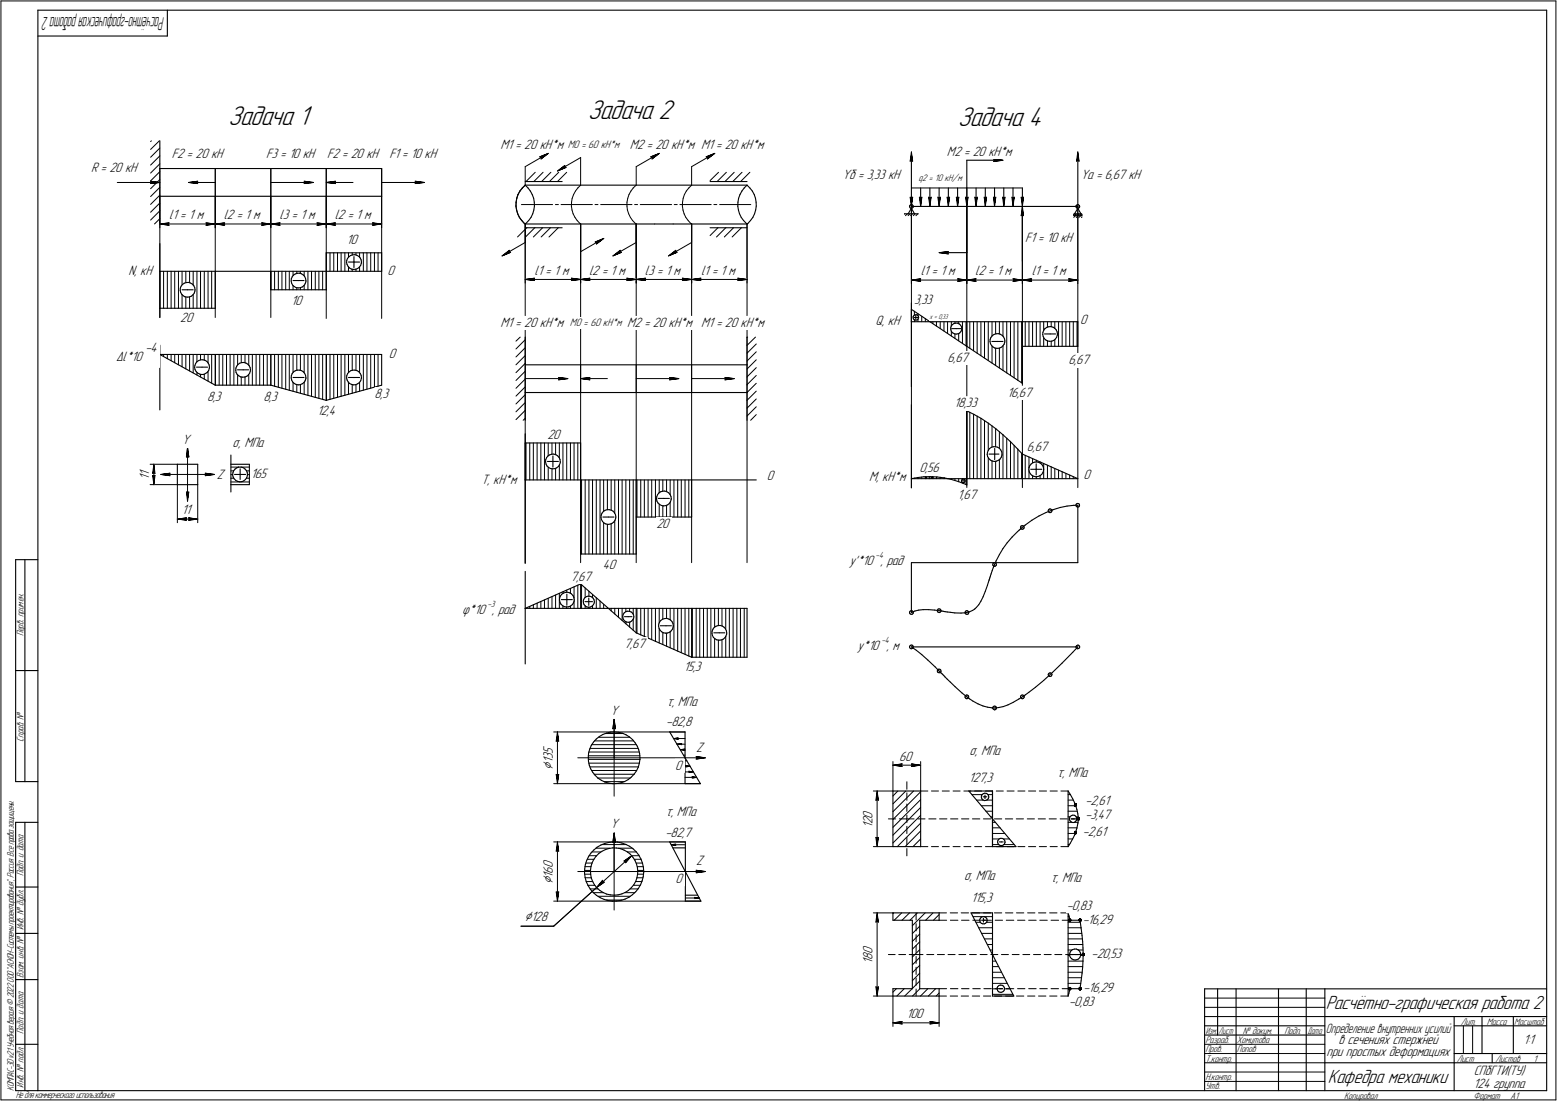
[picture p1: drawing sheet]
<svg xmlns="http://www.w3.org/2000/svg" width="842mm" height="595mm" viewBox="0 0 842 595" stroke-linecap="round" stroke-linejoin="round" font-family="sans-serif">
<defs><g id="words">
<g font-size="15.6">
<text x="318" y="65">Задача 2</text>
<text x="123" y="67">Задача 1</text>
<text x="518" y="68">Задача 4</text>
</g>
<g font-size="10.9">
<text x="717" y="546">Расчётно-графическая работа 2</text>
<text x="718" y="586">Кафедра механики</text>
</g>
<text font-size="10.5" x="89" y="9" transform="rotate(180 89 9)">Расчётно-графическаяработа2</text>
<g font-size="8.5">
<text x="63" y="195">Dl*10</text>
<text x="126" y="242">s, МПа</text>
<text x="250" y="332">j*10 , рад</text>
<text x="361" y="382">t, МПа</text>
<text x="524" y="408">s, МПа</text>
<text x="299" y="416" transform="rotate(-90 299 416)">Ç</text>
<text x="572" y="420">t, МПа</text>
<text x="360" y="441">t, МПа</text>
<text x="299" y="478" transform="rotate(-90 299 478)">Ç</text>
<text x="521" y="476">s, МПа</text>
<text x="568" y="477">t, МПа</text>
<text x="284" y="498">Ç128</text>
</g>
<g font-size="7.8">
<text x="271" y="80">M1 = 20 кН*м</text>
<text x="341" y="80">M2 = 20 кН*м M1 = 20 кН*м</text>
<text x="93" y="86">F2 = 20 кН</text>
<text x="144" y="86">F3 = 10 кН</text>
<text x="177" y="86">F2 = 20 кН</text>
<text x="211" y="86">F1 = 10 кН</text>
<text x="512" y="84">M2 = 20 кН*м</text>
<text x="49" y="93">R = 20 кН</text>
<text x="456" y="97">Yб = 3,33 кН</text>
<text x="584" y="97">Yа = 6,67 кН</text>
<text x="92" y="119">l1 = 1 м</text>
<text x="121" y="119">l2 = 1 м</text>
<text x="151" y="119">l3 = 1 м</text>
<text x="181" y="119">l2 = 1 м</text>
<text x="555" y="131">F1 = 10 кН</text>
<text x="187" y="132">10</text>
<text x="70" y="149">N, кН</text>
<text x="210" y="149">0</text>
<text x="289" y="148">l1 = 1 м</text>
<text x="319" y="148">l2 = 1 м</text>
<text x="349" y="148">l3 = 1 м</text>
<text x="379" y="148">l1 = 1 м</text>
<text x="498" y="149">l1 = 1 м</text>
<text x="527" y="149">l2 = 1 м</text>
<text x="558" y="149">l1 = 1 м</text>
<text x="157" y="165">10</text>
<text x="494" y="164">3,33</text>
<text x="97" y="174">20</text>
<text x="271" y="177">M1 = 20 кН*м</text>
<text x="339" y="177">M2 = 20 кН*м</text>
<text x="379" y="177">M1 = 20 кН*м</text>
<text x="474" y="176">Q, кН</text>
<text x="584" y="175">0</text>
<text x="79" y="190">-4</text>
<text x="210" y="194">0</text>
<text x="512" y="196">6,67</text>
<text x="578" y="197">6,67</text>
<text x="203" y="215">8,3</text>
<text x="545" y="214">16,6</text>
<text x="554" y="214">7</text>
<text x="112" y="217">8,3</text>
<text x="142" y="216">8,3</text>
<text x="516" y="220">18,33</text>
<text x="171" y="224">12,4</text>
<text x="296" y="237">20</text>
<text x="98" y="240">Y</text>
<text x="555" y="244">6,67</text>
<text x="81" y="257" transform="rotate(-90 81 257)">1</text>
<text x="497" y="255">0,56</text>
<text x="81" y="259" transform="rotate(-90 81 259)">1</text>
<text x="117" y="259">Z</text>
<text x="136" y="258">165</text>
<text x="260" y="261">T, кН*м</text>
<text x="415" y="259">0</text>
<text x="470" y="260">M, кН*м</text>
<text x="586" y="259">0</text>
<text x="518" y="270">1,67</text>
<text x="98" y="278">11</text>
<text x="355" y="285">20</text>
<text x="459" y="305">y'*10 , рад</text>
<text x="326" y="307">40</text>
<text x="309" y="314">7,67</text>
<text x="338" y="350">7,67</text>
<text x="464" y="351">y*10 , м</text>
<text x="370" y="363">15,3</text>
<text x="330" y="386">Y</text>
<text x="360" y="392">-82,8</text>
<text x="299" y="408" transform="rotate(-90 299 408)">5</text>
<text x="377" y="406">Z</text>
<text x="299" y="413" transform="rotate(-90 299 413)">1</text>
<text x="299" y="411" transform="rotate(-90 299 411)">3</text>
<text x="486" y="411">60</text>
<text x="365" y="416">0</text>
<text x="524" y="423">127,3</text>
<text x="587" y="435">-2,61</text>
<text x="472" y="442" transform="rotate(-90 472 442)">0</text>
<text x="587" y="443">-3,47</text>
<text x="330" y="448">Y</text>
<text x="472" y="448" transform="rotate(-90 472 448)">1</text>
<text x="472" y="446" transform="rotate(-90 472 446)">2</text>
<text x="360" y="452">-82,7</text>
<text x="586" y="452">-2,61</text>
<text x="377" y="468">Z</text>
<text x="299" y="472" transform="rotate(-90 299 472)">6</text>
<text x="299" y="469" transform="rotate(-90 299 469)">0</text>
<text x="299" y="475" transform="rotate(-90 299 475)">1</text>
<text x="365" y="477">0</text>
<text x="525" y="488">115,3</text>
<text x="577" y="492">-0,83</text>
<text x="586" y="499">-16,29</text>
<text x="472" y="516" transform="rotate(-90 472 516)">0</text>
<text x="472" y="521" transform="rotate(-90 472 521)">1</text>
<text x="472" y="519" transform="rotate(-90 472 519)">8</text>
<text x="590" y="518">-20,53</text>
<text x="586" y="536">-16,29</text>
<text x="578" y="544">-0,83</text>
<text x="490" y="550">100</text>
<text x="724" y="565">в сечениях стержней</text>
<text x="824" y="565">1:1</text>
<text x="718" y="571">при простых деформациях</text>
<text x="797" y="581">СПбГТИ(ТУ)</text>
<text x="797" y="588">124 группа</text>
</g>
<text font-size="7.6" x="717" y="558">Определение внутренних усилий</text>
<g font-size="6.2">
<text x="307" y="80">M0 = 60 кН*м</text>
<text x="308" y="176">M0</text>
<text x="316" y="176">= 60 кН*м</text>
</g>
<g font-size="5.4">
<text x="497" y="98">q2 = 10 кН/м</text>
<text x="13" y="344" transform="rotate(-90 13 344)">Перв. примен.</text>
<text x="13" y="401" transform="rotate(-90 13 401)">Справ. №</text>
<text x="13" y="474" transform="rotate(-90 13 474)">Подп. и дата</text>
<text x="13" y="503" transform="rotate(-90 13 503)">Инв. № дубл.</text>
<text x="13" y="529" transform="rotate(-90 13 529)">Взам. инв. №</text>
<text x="790" y="554">Лит.</text>
<text x="804" y="554">Масса</text>
<text x="819" y="554">Масштаб</text>
<text x="13" y="559" transform="rotate(-90 13 559)">Подп. и дата</text>
<text x="652" y="564">Разраб.</text>
<text x="669" y="564">Хомутова</text>
<text x="672" y="559">№ докум.</text>
<text x="695" y="559">Подп.</text>
<text x="652" y="569">Пров.</text>
<text x="669" y="569">Попов</text>
<text x="652" y="574">Т.контр.</text>
<text x="788" y="574">Лист</text>
<text x="809" y="574">Листов</text>
<text x="829" y="574">1</text>
<text x="13" y="588" transform="rotate(-90 13 588)">Инв. № подл.</text>
<text x="652" y="584">Н.контр.</text>
<text x="7" y="590" transform="rotate(-90 7 590)">КОМПАС-3Dv21 Учебнаяверсия©2022ООО&quot;АСКОН-Системыпроектирования&quot;, Россия. Всеправазащищены.</text>
<text x="8" y="594">Недлякоммерческогоиспользования</text>
<text x="652" y="589">Утв.</text>
<text x="727" y="594">Копировал</text>
<text x="797" y="594">Формат</text>
<text x="817" y="594">A1</text>
</g>
<g font-size="5.3">
<text x="652" y="559">Изм.</text>
<text x="659" y="559">Лист</text>
<text x="707" y="559">Дата</text>
</g>
<g font-size="5.1">
<text x="474" y="301">-4</text>
<text x="264" y="328">-3</text>
<text x="477" y="347">-4</text>
</g>
<text font-size="4" x="503" y="172">x = 0,33</text>
</g></defs>
<g fill="none" stroke="#000" stroke-width=".59">
<path d="M20 6v584zM20 6h817zM20 19h71zM91 6v13zM837 6v584zM86 76v15zM86 91h120zM86 91v15zM206 91v15zM284 98h20zM384 98h20zM493 87v25z"/>
<path d="M523 87v25zM523 87h15zM583 87v25zM86 106h30zM86 106v15zM116 106h30zM146 106h30zM176 106h30zM279 111v3zM279 109v2zM279 114l1 2zM279 107v2z"/>
<path d="M280 116l1 2zM280 105l-1 2zM281 118l1 1zM281 103l-1 2zM282 119l2 2zM283 102l-2 1zM284 100l2 2zM284 100l-1 2zM284 100h120zM286 102l1 1zM286 119l-2 2zM287 103l1 2z"/>
<path d="M287 118l-1 1zM288 105l1 2zM288 116l-1 2zM289 107v2zM289 114l-1 2zM289 109v2zM289 111v3zM399 111v3zM399 109v2zM399 114l1 2zM399 107v2zM400 116l1 2z"/>
<path d="M400 105l-1 2zM401 118l1 1zM401 103l-1 2zM402 119l2 2zM403 102l-2 1zM404 100l2 2zM404 100l-1 2zM406 102l1 1zM406 119l-2 2zM407 103l1 2zM407 118l-1 1zM408 105l1 2z"/>
<path d="M408 116l-1 2zM409 107v2zM409 114l-1 2zM409 109v2zM409 111v3zM489 116h2zM491 116h4zM492 111v1zM492 112h.1M492 111h1zM492 111h.1M492 112l1 1z"/>
<path d="M493 111h.1M493 113v-1zM493 112h30zM493 113l2 3zM493 113l-2 3zM493 111h1zM493 112h1zM494 111v1zM494 112h.1M495 116h2zM498 102v10zM503 102v10z"/>
<path d="M508 102v10zM513 102v10zM518 102v10zM523 112h30zM523 112v25zM523 102v5zM528 102v10zM533 102v10zM538 102v10zM543 102v10zM548 102v10zM553 112h30z"/>
<path d="M553 116v25zM553 102v10zM581 116h.1M581 117h4zM581 116h4zM581 116h1zM581 117l1-1zM582 116h.1M582 111v1zM582 112h.1M582 111h1zM582 111h.1"/>
<path d="M582 112l1 1zM583 116h.1M583 111h.1M583 113v-1zM583 113l2 3zM583 113l-2 3zM583 117h.1M583 111h1zM584 111v1zM584 112h-1zM584 112h.1M584 116h.1"/>
<path d="M585 116h.1M585 117v-1zM86 132v15zM176 137h30zM176 137v20zM188 140v1zM189 139l1-1zM189 139l-1 1zM190 138h1zM191 138h1zM191 139v3zM192 138h1z"/>
<path d="M193 138l1 1zM194 139h1zM195 139v1zM206 137v10zM284 121h.1M284 121h30zM284 123h20zM314 121h40zM354 121h10zM364 121h40zM384 123h20zM404 121h.1"/>
<path d="M512 137h11zM86 147h120zM86 147v20zM97 157l1 1zM98 156l-1 1zM98 158v1zM98 155v1zM98 159l1 1zM98 157h3zM99 154l1-1zM99 154l-1 1zM99 160h1z"/>
<path d="M100 153h1zM101 153h1zM101 157h3zM102 153h1zM103 153l1 1zM104 154h1zM105 154v2zM105 158l-1 1zM105 156v1zM105 157v1zM105 157h.1M116 147v20z"/>
<path d="M146 157h30zM146 147v10zM157 152l1 1zM158 151l-1 1zM158 153v1zM158 150v1zM158 154l1 1zM158 152h3zM159 149l1-1zM159 149l-1 1zM159 155h1zM160 148h1z"/>
<path d="M160 155l1 1zM161 148h1zM161 156h1zM161 152h3zM162 148h1zM162 156l1-1zM163 148l1 1zM163 155l1-1zM164 149h1zM165 149v2zM165 153l-1 1zM165 151v1z"/>
<path d="M165 152v1zM165 152h.1M187 142l1 1zM188 141l-1 1zM188 143v1zM188 144l1 1zM188 142h3zM189 145h1zM190 145l1 1zM191 146h1zM191 142h3zM191 142v3z"/>
<path d="M192 146l1-1zM193 145l1-1zM195 143l-1 1zM195 140v2zM195 142v1zM195 142h.1M86 167h30zM86 167v5zM100 160l1 1zM101 161h1zM102 161l1-1zM103 160l1-1z"/>
<path d="M493 174h90zM493 167v7zM493 167l30 20zM493 164v10zM493 174v35zM494 171v1zM494 172v1zM494 173h1zM494 171l1-1zM494 171h.1M494 172h1zM495 173h.1"/>
<path d="M495 170h1zM495 172h1zM495 171v1zM495 172v1zM495 173h1zM496 170h.1M496 173l1-1zM496 170l1 1zM497 171v1zM497 172h.1M514 177v1zM514 178l1 1z"/>
<path d="M514 176v1zM515 179v1zM515 178h2zM515 176l1-1zM515 176h-1zM515 180h1zM516 175h1zM517 175h1zM517 178h3zM518 175h1zM519 175l1 1zM520 176v1z"/>
<path d="M520 179l-1 1zM520 177v1zM520 178v1zM520 178h.1M523 174v13zM553 174v13zM564 180v1zM564 179v1zM565 178l1-1zM565 178l-1 1zM566 177h1zM567 177h1z"/>
<path d="M568 177h2zM570 177h.1M570 177l1 1zM571 178l1 1zM572 179v2zM583 174v13zM86 192h120zM86 192l30 16zM86 187v5zM86 192v30zM105 199v1zM105 198v1z"/>
<path d="M105 200l1 1zM106 196l-1 2zM106 198h3zM107 195h.1M107 195l-1 1zM107 195l2-1zM109 194h1zM109 198h3zM110 194l1 1zM111 195h1zM112 195l1 1zM113 196v1z"/>
<path d="M113 197v1zM113 199v1zM113 198v1zM116 192v16zM128 199v1zM128 198v1zM128 200h3zM129 197l1-1zM129 197l-1 1zM130 196h1zM131 196h1zM131 200h3z"/>
<path d="M132 196h1zM133 196l1 1zM134 197l1 1zM135 198v1zM135 199v1zM135 200v1zM146 192v16zM176 192v24zM206 192v16zM284 197h120zM284 197v15zM284 182v15z"/>
<path d="M404 197v15zM404 182v15zM516 180l1 1zM517 181l1-1zM518 180h1zM523 187l30 20zM535 185l1 1zM536 183l-1 2zM536 186v1zM536 182v1zM536 187l1 1zM536 185h3z"/>
<path d="M537 181h1zM537 181l-1 1zM537 188h1zM538 181l1-1zM538 188h1zM539 180h1zM539 188h1zM539 185h3zM540 180l1 1zM540 188h1zM541 181h1zM541 188l1-1z"/>
<path d="M542 181l1 1zM543 182v1zM543 186l-1 1zM543 183v1zM543 185v1zM543 184v1zM553 187h30zM553 187v20zM564 181v1zM564 182l1 1zM565 183l1 1zM565 181h3z"/>
<path d="M566 184h1zM567 184h1zM568 184h1zM568 181h3zM569 184h1zM570 184l1-1zM571 182v1zM572 181l-1 1zM572 181h.1M106 201l1 1zM107 202h1zM108 202h1z"/>
<path d="M109 202h1zM110 202h1zM111 202l1-1zM113 200l-1 1zM116 208h30zM128 200v1zM128 201v1zM128 202l1 1zM129 203l1 1zM130 204h1zM131 204h1zM132 204l2-1z"/>
<path d="M134 203h.1M135 202l-1 1zM135 201v1zM146 208l30 8zM157 204l1 1zM158 203l-1 1zM158 205v1zM158 202v1zM158 206l1 1zM158 204h3zM159 201l1-1zM159 201l-1 1z"/>
<path d="M159 207l1 1zM160 200h1zM160 208h1zM161 200h1zM161 208h1zM161 204h3zM162 200h1zM162 208l1-1zM163 200l1 1zM163 207h1zM164 201l1 1zM165 202v1z"/>
<path d="M165 206l-1 1zM165 203v1zM165 205v1zM165 204v1zM176 216l30-8zM187 204l1 1zM188 203l-1 1zM188 205v1zM188 202v1zM188 206l1 1zM188 204h3zM189 201l1-1z"/>
<path d="M189 201l-1 1zM189 207l1 1zM190 200h1zM190 208h1zM191 200h1zM191 208h1zM191 204h3zM192 200h1zM192 208l1-1zM193 200l1 1zM193 207h1zM194 201l1 1z"/>
<path d="M195 202v1zM195 206l-1 1zM195 203v1zM195 205v1zM195 204v1zM284 212h120zM284 212v15zM404 212v15zM493 219v40zM284 239h30zM284 239v20zM284 234v25z"/>
<path d="M314 239v60zM523 222v37zM523 222v40zM523 222l4 2zM527 224l4 2zM531 226l4 3zM535 229l4 3zM539 232l3 3zM542 235l4 4zM546 239l4 4zM96 251h11zM96 251v11z"/>
<path d="M107 251v11zM125 251v11zM125 251h10zM125 246v5zM126 257v1zM126 256v1zM126 258l1 1zM126 254v2zM127 259l1 1zM127 256h3zM127 254l1-1zM127 254h-1z"/>
<path d="M128 260h1zM128 253l1-1zM129 252h1zM130 256h3zM130 253v3zM130 256v3zM130 252l1 1zM131 253h1zM132 260l1-1zM132 253l1 1zM133 254l1 1zM133 258v1z"/>
<path d="M134 255v1zM134 257l-1 1zM134 256v1zM135 251v11zM284 259h125zM284 259v45zM295 250v1zM295 248v2zM295 251l1 1zM296 247l-1 1zM296 252l1 1zM296 249h3z"/>
<path d="M296 247l1-1zM296 247h.1M297 253h1zM297 246h1zM298 253h1zM298 246l1-1zM299 253h1zM299 249h3zM299 246v3zM299 249v3zM299 245l2 1zM300 253h1z"/>
<path d="M301 246h1zM301 253l1-1zM302 246v1zM302 247l1 1zM303 251l-1 1zM303 248v1zM303 250v1zM303 249v1zM344 259v40zM374 259v20zM493 259h90zM493 259l3-1z"/>
<path d="M493 259v5zM496 258h4zM500 258h3zM500 258h.1M501 258h.1M501 259h.1M503 258v1zM503 258h4zM504 258h.1M504 259h.1M505 258h.1M507 258h4z"/>
<path d="M511 258l4 1zM515 259l3 1zM520 260h.1M520 260h1zM520 259h1zM520 259v1zM521 259h.1M521 260h1zM521 259h1zM522 259v1zM522 260h.1M534 246v1z"/>
<path d="M534 245v1zM534 247l1 1zM535 243l-1 2zM535 248l1 1zM535 245h3zM535 242h1zM535 242v1zM536 249h1zM536 242l1-1zM537 249h1zM537 241h1zM538 249h1z"/>
<path d="M538 245h2zM538 242v3zM538 245v3zM538 241l1 1zM539 249h1zM539 242h2zM540 249l1-1zM541 242v1zM541 243l1 1zM542 247l-1 1zM542 244v1zM542 246v1z"/>
<path d="M542 245v1zM550 243l3 2zM553 245v14zM553 245l30 14zM556 254l1 1zM557 253l-1 1zM557 255v1zM557 252v1zM557 256l1 1zM557 254h3zM558 251l1-1zM558 251l-1 1z"/>
<path d="M558 257h1zM559 250h1zM559 257l1 1zM560 250h1zM560 258h1zM560 251v3zM560 254h3zM560 254v3zM561 250h1zM561 258l1-1zM562 250l1 1zM562 257l1-1z"/>
<path d="M563 251h1zM564 251v2zM564 255l-1 1zM564 253v1zM564 254v1zM564 254h.1M96 262h11zM125 262h10zM125 262v4zM129 260h1zM130 260h1zM131 260h1z"/>
<path d="M325 280v1zM325 279v1zM326 277l-1 2zM326 279h3zM326 277l1-1zM326 277h.1M327 276h1zM328 276h2zM329 279h3zM330 276h1zM331 276h1zM332 276v1z"/>
<path d="M332 277l1 1zM333 278v1zM333 279v1zM344 279h30zM355 270v1zM355 269v1zM355 271l1 1zM356 267l-1 2zM356 272l1 1zM356 269h3zM356 267l1-1zM356 267h.1"/>
<path d="M357 273h1zM357 266h1zM358 273h1zM358 266l1-1zM359 273h1zM359 269h3zM359 265l2 1zM360 273h1zM361 266h1zM361 273l1-1zM362 266v1zM362 267l1 1z"/>
<path d="M363 271l-1 1zM363 268v1zM363 270v1zM363 269v1zM518 260l4 2zM520 260v1zM520 261h1zM521 261h.1M521 261l1-1zM522 262h1zM562 279l4-2zM566 277l4-1z"/>
<path d="M567 276h.1M567 276v1zM567 275h1zM567 275v1zM567 277h1zM568 275h.1M568 277h.1M568 275l1 1zM569 276h.1M569 277h-1zM569 276v1zM570 276l3-2z"/>
<path d="M573 274h4zM577 274l4-1zM581 273h2zM582 273h.1M582 273v1zM582 272h1zM582 272v1zM582 274h1zM583 272h.1M583 274h.1M583 273v31zM583 272l1 1z"/>
<path d="M584 273h.1M584 274h-1zM584 273v1zM314 299h30zM325 281l1 1zM326 282l1 1zM327 283h1zM328 283h1zM329 283h1zM330 283h1zM331 283l1-1zM333 281l-1 1z"/>
<path d="M333 280v1zM541 300l-2 3zM542 297l-1 3zM545 293l-3 4zM547 290l-2 3zM550 287l-3 3zM550 287h1zM551 287l1-1zM552 286l1-1zM552 285h.1M552 285v1zM552 284h1z"/>
<path d="M552 284v1zM552 286h1zM553 285l1-1zM553 284h.1M553 286h.1M553 284l1 1zM553 286l1-1zM554 285h.1M554 284l4-3zM558 281l4-2zM8 303v119zM8 303h12z"/>
<path d="M13 303v119zM284 309v20zM314 316v13zM314 316l30 26zM493 304h90zM493 304v27zM533 320l-1 3zM534 316l-1 4zM535 315l-1 1zM535 314v1zM535 313v1zM535 313h.1"/>
<path d="M535 312v1zM536 311l-1 1zM536 310v1zM537 308l-1 2zM537 305h.1M537 305v1zM537 304h1zM537 304v1zM537 307v1zM537 306h1zM538 306l-1 1zM538 304h.1"/>
<path d="M538 305v1zM538 306h.1M538 304l1 1zM539 303l-1 2zM539 305h.1M539 306h-1zM539 305v1zM284 329h120zM284 329l30-13zM284 329v30zM303 324v2zM303 323v1z"/>
<path d="M303 326v1zM303 322v1zM303 327h1zM304 324h3zM304 321h1zM304 321l-1 1zM304 327l1 1zM305 321l1-1zM305 328h1zM306 320h1zM306 328h2zM307 324h3z"/>
<path d="M307 321v3zM307 324v3zM307 320h1zM308 328h1zM308 320l1 1zM309 328l1-1zM309 321l1 1zM310 322v1zM310 326v1zM310 323l1 1zM311 325l-1 1zM311 324v1z"/>
<path d="M315 325l1 1zM316 326v1zM316 324l-1 1zM316 327l1 1zM316 323l1-1zM316 323v1zM316 325h2zM317 328h.1M317 322h1zM317 328h1zM318 322h1zM318 328h1z"/>
<path d="M318 323v2zM318 325h2zM318 325v2zM319 322l1 1zM319 328h1zM320 323h1zM321 323v1zM321 327l-1 1zM321 324v1zM321 326v1zM321 325v1zM337 333v1z"/>
<path d="M337 334v1zM337 332v1zM337 335l1 1zM338 331h.1M338 331l-1 1zM338 333h2zM338 336h1zM338 331l1-1zM339 336h1zM339 330h1zM340 336h1zM340 333h2z"/>
<path d="M340 330l1 1zM341 336h1zM341 331h1zM342 331l1 1zM342 335v1zM343 332v1zM343 334l-1 1zM343 333v1zM344 329v13zM356 338v2zM356 337v1zM356 340l1 1z"/>
<path d="M357 336l-1 1zM357 338h3zM357 335h1zM357 335v1zM358 335l1-1zM359 334h2zM360 338h3zM361 334l1 1zM362 335h1zM363 335v1zM363 336l1 1zM364 337v1z"/>
<path d="M364 339v1zM364 338v1zM374 329v26zM386 339l1-1zM386 339v1zM387 338h1zM388 338h1zM389 338h2zM391 338l1 1zM392 339v1zM392 340l1 1zM404 329v26z"/>
<path d="M492 331h.1M492 331v1zM492 330h1zM492 330v1zM492 332h1zM493 330h.1M493 332h.1M493 331l2-1zM493 330l1 1zM493 332h1zM494 331h.1M494 331v1z"/>
<path d="M495 330h2zM497 330h2zM499 330h3zM502 330h3zM505 330h3zM507 330h.1M507 330v1zM507 329h1zM507 329v1zM507 331h1zM508 329h.1M508 331h.1"/>
<path d="M508 330h1zM508 329l1 1zM508 331h1zM509 330h.1M509 330v1zM509 330h1zM510 330l1 1zM511 331h1zM512 331h2zM514 331h2zM516 331h4zM520 331h2z"/>
<path d="M522 331h.1M522 331v1zM522 331h2zM522 330h1zM522 330v1zM522 332h1zM523 330h.1M523 332h.1M523 330l1 1zM524 331h.1M524 332h-1zM524 331v1z"/>
<path d="M524 331l2-1zM526 330l1-1zM527 329h.1M527 329l1-1zM529 327l-1 1zM531 325l-2 2zM532 323l-1 2zM344 342l30 13zM357 341h1zM358 341l1 1zM359 342h1zM360 342h1z"/>
<path d="M361 342h1zM362 342l1-1zM364 340l-1 1zM374 355h30zM385 342v1zM385 341v1zM385 343l1 2zM386 340l-1 1zM386 345h1zM386 342h3zM387 345l1 1zM388 346h1z"/>
<path d="M389 346h1zM389 342h3zM390 346h1zM391 346l1-1zM393 344l-1 1zM393 341v1zM393 343v1zM393 342v1zM492 349v1zM492 350v1zM492 349h1zM492 349h.1"/>
<path d="M492 351h1zM493 349h.1M493 351h.1M493 350h90zM493 350l3 2zM493 349h1zM494 349v1zM494 350l-1 1zM494 350h.1M496 352l3 2zM499 354l3 3zM502 357l4 4z"/>
<path d="M580 353l-6 5zM582 350h.1M582 350v1zM582 349h1zM582 349v1zM582 351h1zM583 349h.1M583 351h.1M583 350l-3 3zM583 349h1zM584 349v1zM584 350l-1 1z"/>
<path d="M584 350h.1M8 362h12zM506 361l2 2zM507 362v1zM507 363h.1M507 362h1zM507 362h.1M507 363l1 1zM508 362h.1M508 363l1 1zM508 364h.1M508 362h1z"/>
<path d="M509 362v1zM509 363l-1 1zM509 363h.1M509 364h1zM510 364v1zM510 365h.1M510 365l1 1zM511 366l1 1zM512 367l2 2zM514 369l3 2zM517 371l3 4zM520 375l3 2z"/>
<path d="M522 376v1zM522 377v1zM522 376h1zM522 376h.1M522 378h1zM523 376h.1M523 378h.1M523 377h1zM523 376h1zM524 377v1zM524 376v1zM524 377l-1 1z"/>
<path d="M524 377h.1M524 378l2 1zM526 379l3 1zM548 380l3-2zM551 378l2-1zM552 376v1zM552 377v1zM552 376h1zM552 376h.1M552 378h1zM553 376h.1M553 378h.1"/>
<path d="M553 377l1-1zM553 376h1zM554 376h1zM554 376v1zM554 377l-1 1zM554 377h.1M555 376l1-2zM556 374l4-2zM560 372l4-4zM564 368l5-5zM567 364v1zM567 365v1z"/>
<path d="M567 364h1zM567 364h.1M567 366h1zM568 364h.1M568 366h.1M568 364h1zM569 364v1zM569 365l-1 1zM569 365h.1M569 363l5-5zM322 399l2-1zM322 399l-1 2z"/>
<path d="M324 398l2-1zM326 397l2-1zM328 396h2zM330 396h2zM332 396h3zM335 396h2zM337 396l2 1zM339 397l1 1zM340 398l2 2zM342 400l1 1zM362 396l17 28zM362 396h9z"/>
<path d="M371 396v28zM529 380l3 2zM532 382h2zM534 382l3 1zM537 383h1zM537 382v1zM537 383h.1M537 382h1zM537 382h.1M537 383l1 1zM538 382h.1M538 384h.1"/>
<path d="M538 383h.1M538 382h1zM538 383h1zM539 382v1zM539 383l-1 1zM539 383h.1M539 383l1-1zM540 382h3zM543 382l2-1zM545 381l3-1zM318 409v2zM318 411l1 3z"/>
<path d="M318 407v2zM319 414v2zM319 405l-1 2zM319 416l2 1zM320 403l-1 2zM321 417l1 2zM321 401l-1 2zM322 419l1 2zM343 418l-2 2zM343 401l2 2zM344 417l-1 1zM345 403v2z"/>
<path d="M345 415l-1 2zM345 405l1 2zM346 413l-1 2zM346 407v3zM346 410v3zM346 410h.1M8 422h12zM323 421l2 1zM325 422l2 1zM327 423h2zM329 423l2 1zM331 424h3z"/>
<path d="M334 424l2-1zM336 423l2-1zM338 422l2-1zM340 421l1-1zM371 424h8zM483 428h15zM483 428v30zM498 428v30zM524 428h13zM524 428l25 30zM531 430v1zM531 431v1z"/>
<path d="M531 432h1zM531 430l1-1zM531 430h.1M532 432v1zM532 431h1zM532 429h1zM532 433h1zM533 429h.1M533 430v1zM533 431h1zM533 431v1zM533 433l1-1z"/>
<path d="M533 429h1zM534 432h1zM534 429l1 1zM535 430v1zM535 431v1zM535 431h.1M537 428v30zM578 428v30zM578 428l1 1zM579 429l1 3zM580 432l1 2zM581 434l1 2z"/>
<path d="M582 436v2zM582 438l1 2zM583 440v2zM8 444v146zM8 444h12zM13 444v146zM321 459l2-1zM321 459l-1 2zM323 458l2-1zM325 457l2-1zM327 456l2-1zM327 459h2z"/>
<path d="M329 455h3zM329 459l2-1zM331 458h3zM332 455h2zM334 458l2 1zM334 455l2 1zM336 459h1zM336 456h2zM337 459l2 2zM338 456l3 1zM341 457l1 2zM342 459l2 1z"/>
<path d="M362 455h9zM362 455l17 32zM364 458h7zM371 455v32zM483 458h15zM537 458h12zM540 455h.1M540 455v1zM540 456v1zM540 454v1zM540 457h1zM541 455h1z"/>
<path d="M541 453h.1M541 453l-1 1zM541 457h1zM541 453h1zM542 455h1zM542 457h1zM542 453l1 1zM543 457v-1zM543 454h.1M543 454l1 1zM544 455l-1 1zM544 455h.1"/>
<path d="M578 443l1 1zM578 442v1zM579 444h.1M579 441h.1M579 441l-1 1zM579 456l-1 2zM579 444l1 1zM579 443h1zM579 441h1zM580 445h1zM580 453l-1 3zM580 441h1z"/>
<path d="M580 443h1zM581 445l1-1zM581 441h1zM581 451l-1 2zM582 441v1zM582 450l-1 1zM582 444h.1M582 442v1zM582 443v1zM582 443h.1M582 448v2zM583 445l-1 3z"/>
<path d="M583 442v1zM583 443v2zM583 443h.1M8 479h12zM316 472v2zM316 470v2zM316 474l1 3zM317 467l-1 3zM317 477l1 2zM317 465v2zM318 479l1 2zM318 463l-1 2z"/>
<path d="M319 470v3zM319 473l1 2zM320 461l-2 2zM320 468l-1 2zM320 475l1 2zM320 466v2zM321 477l1 1zM321 465l-1 1zM322 478l1 2zM322 463l-1 2zM323 480l1 1zM324 461l2-1z"/>
<path d="M324 461l-2 2zM326 460l1-1zM339 461l2 1zM341 462l1 1zM342 463l1 2zM343 478l-2 2zM343 465l1 2zM344 476l-1 2zM344 460l2 2zM344 467l1 2zM345 474l-1 2zM345 469v2z"/>
<path d="M345 472v2zM345 471v1zM346 462l1 2zM346 478l-1 2zM347 464v3zM347 476l-1 2zM347 467l1 2zM348 474l-1 2zM348 469v2zM348 472v2zM348 471v1zM319 481l2 1z"/>
<path d="M321 482l2 2zM323 484l2 1zM324 481l2 1zM325 485l2 1zM326 482l2 1zM327 486l2 1zM328 483l2 1zM329 487h2zM330 484h2zM331 487h3zM332 484h2zM334 487h2z"/>
<path d="M334 484l2-1zM336 487l2-1zM336 483l2-1zM338 486l2-1zM338 482l2-1zM340 481l1-1zM340 485l2-1zM342 484l2-2zM345 480l-1 2zM371 487h8zM371 484h6zM483 493h25z"/>
<path d="M483 493v4zM483 497h10zM493 497v37zM497 497v37zM497 497h11zM508 493v4zM525 493h12zM525 493l23 45zM530 497v1zM530 498v1zM530 499h1zM530 496v1z"/>
<path d="M531 499h1zM531 497h1zM531 496l1-1zM531 496h-1zM532 499h.1M532 495l1 1zM532 496v1zM532 497h1zM532 497v1zM532 499h1zM533 496h.1M533 499l1-1z"/>
<path d="M533 496l1 1zM534 497h.1M534 498h.1M537 493v45zM578 493v45zM578 493v2zM578 495v1zM578 496l1 1zM579 497h5zM584 497l1 5zM8 505h12zM579 516v1z"/>
<path d="M579 517v1zM579 515v1zM579 518h1zM579 514l1-1zM579 514v1zM579 516h2zM580 518v1zM580 513h1zM580 519h1zM581 513h1zM581 519h1zM581 516h2z"/>
<path d="M582 513h1zM582 519l1-1zM583 513l1 1zM584 514v1zM584 518h-1zM584 515v1zM584 517v1zM584 516v1zM585 502v4zM585 506l1 3zM586 509v3zM586 512v3z"/>
<path d="M586 520v3zM586 515v1zM586 517v3zM586 516v1zM8 530h12zM483 538h25zM483 534h10zM483 534v4zM497 534h11zM508 534v4zM537 538h11zM539 534v1z"/>
<path d="M539 535l1 1zM540 536h.1M540 533h.1M540 533l-1 1zM540 536h1zM540 534h1zM540 533l1-1zM541 536h1zM541 532l1 1zM541 534h1zM542 536h.1M542 533h1z"/>
<path d="M542 536l1-1zM543 533v1zM543 534h.1M543 535h.1M578 537v1zM578 536v1zM579 534l-1 2zM579 534h5zM585 530l-1 4zM585 526v4zM586 523l-1 3zM652 535h185z"/>
<path d="M652 535v55zM659 535v24zM669 535v55zM691 535v55zM706 535v55zM717 535v55zM652 554h65zM652 559h65zM717 549h120zM786 549v41zM786 554h16zM802 549v20z"/>
<path d="M802 554h35zM818 549v20zM8 564h12zM717 574h69zM786 574h51zM786 569h51zM807 569v5zM8 590h12zM20 590h817z"/>
</g>
<g fill="none" stroke="#000" stroke-width=".54">
<path d="M1 1v594zM1 1h841zM842 1v594zM81 77l1-1zM63 99h23zM81 98l5-5zM81 94l5-5zM81 89l5-5zM81 85l5-5zM81 81l5-5zM81 99h5zM81 98l1 1z"/>
<path d="M81 98l5 1zM82 99h-1zM86 91v81zM102 99l5-1zM102 99h5zM106 99h1zM106 99h10zM107 98l-1 1zM116 91v15zM116 91v81zM146 91v15zM146 99h24z"/>
<path d="M146 91v81zM165 99h5zM165 98v1zM165 98l5 1zM165 99h.1M176 91v15zM176 99l5-1zM176 99h5zM176 91v81zM181 99h.1M181 99h10zM181 98v1z"/>
<path d="M206 99h24zM206 91v81zM225 99h5zM225 98v1zM225 98l5 1zM225 99h.1M284 90v10zM284 90l9-5zM284 98l5-5zM289 98l5-5zM292 85h1zM292 85l5-2z"/>
<path d="M293 86l4-3zM293 85v1zM293 98l5-5zM297 98l5-5zM301 98l5-5zM301 92l5-1zM301 92l4-3zM305 90l9-5zM305 90l1 1zM305 89v1zM314 85v15zM344 90v10z"/>
<path d="M344 90l9-5zM352 85h1zM352 85l5-2zM353 86l4-3zM353 85v1zM374 90v10zM374 90l9-5zM382 85h1zM382 85l5-2zM383 86l4-3zM383 85v1zM384 98l5-5z"/>
<path d="M388 98l5-5zM396 98l5-5zM397 93l-5 5zM401 98l5-5zM492 87h1zM493 82l1 5zM493 87h1zM493 82l-1 5zM537 87h5zM537 86l1 1zM537 86l5 1zM538 87h-1z"/>
<path d="M582 87h1zM583 82l1 5zM583 87h1zM583 82l-1 5zM81 119l5-5zM81 115l5-5zM81 110l5-5zM81 106l5-5zM81 102l5-5zM86 106v17zM116 106v17zM146 106v17z"/>
<path d="M176 106v17zM206 106v17zM279 111v3zM279 109v2zM279 114l1 2zM279 107v2zM280 116l1 2zM280 105l-1 2zM281 118l1 1zM281 103l-1 2zM282 111h17zM282 119l2 2z"/>
<path d="M283 102l-2 1zM284 100l-1 2zM300 111h2zM303 111h17zM309 111v3zM309 109v2zM309 114l1 2zM309 107v2zM310 116l1 2zM310 105l-1 2zM311 118l1 1zM311 103l-1 2z"/>
<path d="M312 119l2 2zM313 102l-2 1zM314 100l-1 2zM322 111h1zM325 111h17zM339 109v2zM339 111v3zM339 114l1 2zM340 107l-1 2zM340 116l1 2zM340 105v2zM341 118l1 1z"/>
<path d="M341 103l-1 2zM342 119l2 2zM342 102l2-2zM342 102l-1 1zM343 111h2zM346 111h17zM365 111h1zM368 111h17zM369 111v3zM369 109v2zM369 114l1 2zM369 107v2z"/>
<path d="M370 116l1 2zM370 105l-1 2zM371 118l1 1zM371 103l-1 2zM372 119l2 2zM373 102l-2 1zM374 100l-1 2zM386 111h2zM389 111h17zM489 116h.1M490 117l1-1zM491 117l1-1z"/>
<path d="M492 107l1 5zM492 107h1zM493 117l1-1zM493 102h30zM493 107h1zM493 113v151zM493 111v42zM494 107l-1 5zM494 117l1-1zM495 117l1-1zM497 107l1 5zM497 107h1z"/>
<path d="M498 107h1zM499 107l-1 5zM502 107l1 5zM502 107h1zM503 107h1zM504 107l-1 5zM507 107l1 5zM507 107h1zM508 107h1zM509 107l-1 5zM512 107l1 5zM512 107h1z"/>
<path d="M513 107h1zM514 107l-1 5zM517 107l1 5zM517 107h1zM518 107h1zM519 107l-1 5zM522 107l1 5zM522 107h1zM523 102h30zM523 107h1zM523 112v152zM523 111v42z"/>
<path d="M524 107l-1 5zM527 107l1 5zM527 107h1zM528 107h1zM529 107l-1 5zM532 107l1 5zM532 107h1zM533 107h1zM534 107l-1 5zM537 107l1 5zM537 107h1zM538 107h1z"/>
<path d="M539 107l-1 5zM542 107l1 5zM542 107h1zM543 107h1zM544 107l-1 5zM547 107l1 5zM547 107h1zM548 107h1zM549 107l-1 5zM552 117l1-1zM552 107l1 5zM552 107h1z"/>
<path d="M553 112l1 5zM553 116l1 1zM553 112l-1 5zM553 107h1zM553 112v152zM553 111v42zM554 107l-1 5zM581 118l1-1zM583 112v152zM583 111v42zM583 117l-1 1zM583 118l1-1z"/>
<path d="M585 118v-1zM84 121l2-3zM86 121l5-1zM86 121l5 1zM86 121h30zM91 121v1zM91 120v1zM111 122l5-1zM111 120l1 1zM111 120l5 1zM112 121l-1 1zM116 121l5-1z"/>
<path d="M116 121l5 1zM116 121h30zM121 121v1zM121 120v1zM141 122l5-1zM141 120l1 1zM141 120l5 1zM142 121l-1 1zM146 121l5-1zM146 121l5 1zM146 121h30zM151 121v1z"/>
<path d="M151 120v1zM171 122l5-1zM171 120l1 1zM171 120l5 1zM172 121l-1 1zM176 121l5-1zM176 121l5 1zM176 121h30zM177 137v10zM178 137v10zM181 137v10zM181 121v1z"/>
<path d="M181 120v1zM183 137v10zM184 137v10zM187 137v10zM188 137v2zM190 137v1zM193 137v1zM194 137v2zM197 137v10zM198 137v10zM200 137v10zM201 122l5-1z"/>
<path d="M201 120l1 1zM201 120l5 1zM202 121l-1 1zM203 137v10zM204 137v10zM272 138l4-3zM272 138l4-2zM275 136l9-5zM275 136h1zM276 135l-1 1zM280 128l5-5zM284 121h.1"/>
<path d="M284 121v10zM284 121v183zM284 121v32zM284 128l5-5zM288 128l5-5zM297 128l5-5zM298 123l-5 5zM314 121h.1M314 121v15zM314 136l9-5zM314 121v183zM314 121v32z"/>
<path d="M322 131l5-2zM322 131h1zM323 132l4-3zM323 131v1zM331 138l4-3zM331 138l5-2zM335 136l9-5zM335 136h1zM335 135v1zM344 121h.1M344 121v10zM344 121v183z"/>
<path d="M344 121v32zM362 138l4-3zM362 138l4-2zM365 136l9-5zM365 136h1zM366 135l-1 1zM374 121h.1M374 121v10zM374 121v183zM374 121v32zM384 127l4-4zM388 128l5-5z"/>
<path d="M396 128l5-5zM397 123l-5 5zM404 121v183zM404 121v32zM508 137l5-1zM508 137h5zM512 137h1zM513 136l-1 1zM87 147v20zM88 147v20zM91 147v20zM93 147v20z"/>
<path d="M94 147v20zM97 147v20zM98 147v7zM98 159v8zM100 147v6zM103 147v6zM104 159v8zM104 147v7zM107 147v20zM108 147v20zM110 147v20zM113 147v20z"/>
<path d="M114 147v20zM146 147v10zM149 147v10zM151 147v10zM152 147v10zM155 147v10zM156 147v10zM158 147v2zM158 154v3zM161 156v1zM161 147v1zM162 147v1z"/>
<path d="M162 156v1zM165 154v3zM165 147v2zM167 147v10zM168 147v10zM171 147v10zM172 147v10zM174 147v10zM188 144v3zM190 146v1zM193 146v1zM194 144v3z"/>
<path d="M284 151l5-1zM284 151l5 1zM284 151h30zM289 151v1zM289 150v1zM309 152l5-1zM309 150l1 1zM309 150l5 1zM310 151l-1 1zM314 151l5-1zM314 151l5 1zM314 151h30z"/>
<path d="M319 151v1zM319 150v1zM339 152l5-1zM339 150l1 1zM339 150l5 1zM340 151l-1 1zM344 151l5-1zM344 151l5 1zM344 151h30zM349 151v1zM349 150v1zM369 152l5-1z"/>
<path d="M369 150l1 1zM369 150l5 1zM370 151l-1 1zM374 151l5-1zM374 151l5 1zM374 151h30zM379 151v1zM379 150v1zM399 152l5-1zM399 150l1 1zM399 150l5 1zM400 151l-1 1z"/>
<path d="M493 151h5zM493 151l5 1zM493 151h30zM497 151l1 1zM498 151h-1zM518 152l5-1zM518 151h.1M518 151h5zM518 151v1zM523 151h5zM523 151l5 1zM523 151h30z"/>
<path d="M527 151l1 1zM528 151h-1zM548 152l5-1zM548 151h.1M548 151h5zM548 151v1zM553 151h5zM553 151l5 1zM553 151h30zM557 151l1 1zM558 151h-1zM578 152l5-1z"/>
<path d="M578 151h.1M578 151h5zM578 151v1zM100 161v6zM103 161v6zM495 173v1zM495 168v2zM496 170v1zM496 173v1zM499 171v3zM500 172v2zM502 174h.1"/>
<path d="M505 174v1zM506 174v2zM509 174v4zM511 174v5zM512 174v6zM515 179v3zM515 174v2zM516 174v1zM518 174v1zM521 174v12zM522 174v13zM525 174v14z"/>
<path d="M527 174v16zM528 174v17zM531 174v18zM532 174v20zM535 174v21zM537 174v8zM538 174v6zM541 174v7zM542 174v8zM544 174v28zM547 174v29zM548 174v30z"/>
<path d="M551 174v32zM553 174v33zM554 174v13zM557 174v13zM558 174v13zM560 174v13zM563 174v13zM564 174v4zM567 174v3zM569 174v3zM570 174v3zM573 174v13z"/>
<path d="M574 174v13zM576 174v13zM579 174v13zM580 174v13zM583 174v13zM88 192v1zM91 192v2zM93 192v3zM94 192v4zM97 192v5zM98 192v6zM100 192v7z"/>
<path d="M103 192v8zM104 192v10zM107 192v4zM108 192v2zM110 192v3zM113 192v4zM114 192v15zM117 192v16zM119 192v16zM120 192v16zM123 192v16zM124 192v16z"/>
<path d="M126 192v16zM129 192v5zM130 192v4zM133 192v4zM135 192v5zM136 192v16zM139 192v16zM140 192v16zM142 192v16zM145 192v16zM146 192v16zM149 192v17z"/>
<path d="M151 192v17zM152 192v18zM155 192v18zM156 192v19zM158 192v9zM161 192v8zM162 192v8zM165 192v9zM167 192v22zM168 192v22zM171 192v23zM172 192v23z"/>
<path d="M174 192v24zM177 192v24zM178 192v24zM181 192v23zM183 192v23zM184 192v22zM187 192v22zM188 192v9zM190 192v8zM193 192v8zM194 192v9zM197 192v19z"/>
<path d="M198 192v18zM200 192v18zM203 192v17zM204 192v17zM279 193l5-5zM279 184l2-2zM284 196l-5 5zM284 192l-5 5zM284 184l-5 5zM314 197v15zM344 197v15zM374 197v15z"/>
<path d="M404 199l5-5zM404 195l5-5zM404 191l5-5zM404 187l5-5zM404 182h.1M516 181v2zM518 180v4zM537 187v9zM538 188v10zM541 188v11zM542 187v13zM564 183v4z"/>
<path d="M567 184v3zM569 184v3zM570 184v3zM107 201v2zM108 202v2zM110 202v3zM113 201v5zM129 203v5zM130 204v4zM133 204v4zM135 203v5zM158 207v4z"/>
<path d="M161 208v4zM162 208v5zM165 207v6zM188 207v6zM190 208v5zM193 208v4zM194 207v4zM279 218l5-5zM279 206l5-5zM284 205h23zM284 218l-5 5zM284 209l-5 5z"/>
<path d="M284 205l-5 5zM302 205h5zM302 204l1 1zM302 204l5 1zM303 205h-1zM314 205l5-1zM314 205h5zM319 205h.1M319 205h10zM319 204v1zM344 205h23zM362 205h5z"/>
<path d="M362 204l1 1zM362 204l5 1zM363 205h-1zM374 205h23zM392 205h5zM392 204l1 1zM392 204l5 1zM393 205h-1zM404 216l5-5zM404 212l5-5zM404 208l5-5zM404 204l5-5z"/>
<path d="M283 227l1-1zM284 222l-5 5zM284 239v20zM287 239v20zM288 239v20zM290 239v20zM293 239v20zM294 239v20zM297 239v7zM299 239v6zM300 239v7zM303 239v8z"/>
<path d="M304 239v20zM306 239v20zM309 239v20zM310 239v20zM313 239v20zM404 225l5-5zM404 221l5-5zM406 227l3-3zM525 223v36zM527 224v35zM528 225v34zM531 226v33z"/>
<path d="M532 227v32zM535 229v14zM537 230v12zM538 232v9zM541 233v9zM542 235v24zM544 237v22zM547 239v20zM81 251h15zM83 256v-1zM83 257v5zM83 257h.1"/>
<path d="M83 251l1 5zM83 255l1 1zM83 251v5zM83 257h1zM83 251v11zM84 257l-1 5zM87 256l5 1zM87 256h5zM91 256l1 1zM91 256h10zM92 256h-1zM101 247v-1z"/>
<path d="M101 246v10zM101 256h10zM101 256v10zM101 242l1 5zM101 246l1 1zM101 242v5zM111 256h5zM111 256h.1M111 257l5-1zM111 256v1zM125 258h1zM125 257h1z"/>
<path d="M125 255h1zM125 252h4zM130 252h5zM133 258h2zM133 255h2zM134 257h1zM297 253v6zM299 253v6zM300 253v6zM303 251v8zM315 259v40zM316 259v40z"/>
<path d="M319 259v40zM320 259v40zM322 259v40zM325 259v40zM326 259v17zM329 259v17zM331 259v17zM332 259v18zM335 259v40zM336 259v40zM338 259v40zM341 259v40z"/>
<path d="M342 259v40zM345 259v20zM347 259v20zM348 259v20zM351 259v20zM352 259v20zM354 259v20zM357 259v7zM358 259v7zM361 259v7zM362 259v8zM364 259v20z"/>
<path d="M367 259v20zM368 259v20zM371 259v20zM373 259v20zM495 259h.1M496 258v1zM499 258v1zM500 258h.1M500 259h.1M502 258v1zM505 258h.1M505 259h.1"/>
<path d="M506 258v1zM509 258v1zM511 258v1zM512 259h.1M515 259h.1M516 259v1zM518 259v1zM521 259h.1M522 259v3zM535 247v12zM537 249v10zM538 249v10z"/>
<path d="M541 248v11zM548 241v18zM551 243v16zM553 245v14zM554 246v13zM557 247v6zM557 254v5zM558 257v2zM558 248v2zM560 249v1zM560 258v1zM563 257v2z"/>
<path d="M563 250h.1M564 251v8zM567 251v8zM569 252v7zM570 253v6zM573 254v5zM574 255v4zM576 256v3zM579 257v2zM580 258v1zM583 259h.1M81 262h15z"/>
<path d="M96 262v21zM101 266h.1M101 266v5zM101 280l-1 1zM101 266h1zM102 280v1zM102 280l5 1zM102 266l-1 5zM107 262v21zM125 261h10zM357 273v6zM358 273v6z"/>
<path d="M361 273v6zM362 271v8zM521 261h.1M96 281l5-1zM96 281h5zM96 281h11zM100 281h1zM102 281h5zM102 281h.1M326 283v16zM329 283v16zM331 283v16z"/>
<path d="M332 281v18zM304 320v1zM306 319v1zM309 318v3zM310 317v6zM313 316v13zM315 316v13zM316 318v5zM319 320v2zM284 329h.1M287 328v1zM288 327v2z"/>
<path d="M290 326v3zM293 325v4zM294 324v5zM297 323v6zM299 322v7zM300 322v7zM303 321v8zM304 328v1zM306 328v1zM309 328v1zM310 325v4zM316 327v2z"/>
<path d="M319 328v1zM320 321v2zM320 327v2zM322 323v6zM325 325v4zM326 327v2zM329 328v1zM331 329v1zM332 329v3zM335 329v5zM336 329v6zM338 336v1z"/>
<path d="M338 329v2zM341 329v1zM341 336v3zM342 335v6zM342 329v3zM345 329v13zM347 329v14zM348 329v15zM351 329v16zM352 329v17zM354 329v18zM357 329v8z"/>
<path d="M357 340v8zM358 329v6zM361 329v5zM362 329v6zM364 329v22zM367 329v23zM368 329v24zM371 329v25zM373 329v26zM374 329v26zM377 329v26zM378 329v26z"/>
<path d="M380 329v26zM383 329v26zM384 329v26zM387 329v10zM389 329v9zM390 329v9zM393 329v11zM394 329v26zM396 329v26zM399 329v26zM400 329v26zM403 329v26z"/>
<path d="M358 342v6zM361 342v7zM362 341v9zM387 345v10zM389 346v9zM390 346v9zM393 344v11zM299 396h33zM301 396l1 5zM301 396v5zM301 396v28zM324 399h17z"/>
<path d="M327 396h10zM331 394l1-1zM332 396h39zM332 389l1 5zM332 393l1 1zM332 389l-1 5zM332 389v21zM364 399h7zM364 399l3 1zM364 399h3zM367 400h.1M301 401v-1z"/>
<path d="M301 419v5zM301 419h.1M301 400l1 1zM301 419h1zM302 419l-1 5zM313 410h64zM318 410h28zM318 409h28zM318 412h28zM319 406h27zM319 415h26zM319 405h26z"/>
<path d="M320 416h24zM320 403h24zM321 419h22zM321 400h22zM332 410v20zM366 402h5zM366 402l3 1zM366 402h3zM368 405h3zM368 405l3 1zM369 403h.1M370 408h1z"/>
<path d="M370 405v1zM371 417h4zM371 414h2zM371 411h1zM371 415l2-1zM371 414h.1M373 417h2zM373 417h.1M373 418l2-1zM374 420h3zM374 420h1zM377 409l5 1z"/>
<path d="M377 409v1zM377 410h5zM377 410h.1M483 412v16zM483 414l5-1zM483 414h5zM483 414h15zM487 414h1zM488 413l-1 1zM493 414h5zM493 413v1zM493 413l5 1z"/>
<path d="M493 414h.1M498 412v16zM299 424h33zM323 421h18zM327 422h11zM332 424h47zM371 420h6zM374 421l3-1zM472 428h11zM474 433v-1zM474 428l1 5zM474 432l1 1z"/>
<path d="M474 428v5zM474 428v30zM483 435l7-7zM486 428l-3 2zM490 423v4zM490 429v4zM490 435v4zM494 428l-11 11zM498 428h4zM498 436l-15 15zM504 428h4zM510 428h3z"/>
<path d="M515 428h4zM521 428h4zM526 430h5zM527 428h4zM528 432h4zM531 436h6zM533 428h4zM533 438h4zM534 432h3zM534 430h3zM539 428h4zM545 428h3z"/>
<path d="M551 428h3zM556 428h4zM562 428h4zM568 428h4zM574 428h4zM578 438h5zM578 436h4zM578 432h3zM578 430h1zM299 455h33zM301 455l1 5zM301 460h1z"/>
<path d="M301 455v5zM301 455v32zM322 458h8zM326 457h13zM332 455h39zM332 450l1 5zM332 450l-1 5zM332 450v21zM334 458h8zM363 457h8zM363 457h3zM363 457l3-1z"/>
<path d="M365 457h1zM472 458h11zM474 453v5zM474 453h.1M474 453h1zM475 453l-1 5zM480 443h4zM483 456l15-15zM483 447l15-15zM483 443l15-15zM486 443h4zM490 441v4z"/>
<path d="M490 447v4zM490 453v4zM490 459v4zM490 443h4zM494 458l4-5zM496 443h4zM498 458h4zM498 449l-8 9zM498 445l-13 13zM502 443h4zM504 458h4zM508 443h4z"/>
<path d="M510 458h3zM514 443h4zM515 458h4zM520 443h4zM521 458h4zM526 443h4zM527 458h4zM532 443h4zM533 458h4zM536 442h1zM537 457h3zM537 453h3z"/>
<path d="M537 451h6zM537 447h4zM537 444h1zM538 443h4zM539 458h4zM543 453h3zM543 457h6zM544 443h4zM545 458h3zM550 443h4zM551 458h3zM556 443h3z"/>
<path d="M556 458h4zM562 443h3zM562 458h4zM567 443h4zM568 458h4zM573 443h4zM574 458h4zM578 457h.1M578 453h2zM578 451h3zM578 447h5zM578 444h2z"/>
<path d="M578 442h1zM579 443h4zM581 444h2zM582 442h1zM301 460h.1M313 471h64zM316 470h3zM316 473h3zM316 468h4zM316 474h4zM317 467h3zM317 477h4z"/>
<path d="M318 464h3zM318 479h4zM319 463h4zM320 461h5zM323 480l4-3zM323 480l19-17zM326 476l-3 4zM326 476v1zM326 477h1zM332 471v21zM337 465h1zM337 465l5-2z"/>
<path d="M338 465v1zM339 461h5zM342 463h4zM342 463l-4 3zM343 479h3zM343 464h4zM344 477h3zM344 467h3zM345 474h3zM345 468h3zM345 473h3zM345 470h3z"/>
<path d="M377 470l5 1zM377 470v1zM377 472l5-1zM377 471v1zM299 487h33zM301 482v5zM301 482v1zM301 483l1-1zM302 482l-1 5zM319 480h4zM321 483h5zM323 484h18z"/>
<path d="M328 486h8zM332 487h47zM338 483h5zM341 480h4zM371 485h7zM376 485h2zM376 485h.1M376 486l2-1zM472 493h11zM474 498h.1M474 493l1 5zM474 498h1z"/>
<path d="M474 493v5zM474 493v45zM483 494v-1zM484 497l4-4zM488 497l4-4zM492 497l4-4zM495 493v4zM495 499v4zM501 497l4-4zM505 497l3-3zM508 493h4zM508 497h4z"/>
<path d="M514 493h4zM514 497h4zM520 493h4zM520 497h4zM526 493h4zM526 497h4zM526 495h5zM528 499h2zM532 493h4zM532 497h4zM532 495h5zM534 499h3z"/>
<path d="M538 493h4zM538 497h4zM544 493h4zM544 497h4zM550 493h4zM550 497h4zM556 493h4zM556 497h4zM562 493h4zM562 497h4zM568 493h4zM568 497h5z"/>
<path d="M574 493h4zM574 497h5zM578 499h6zM578 495h.1M282 501h17zM299 501l24-21zM480 516h4zM486 516h4zM492 516h3zM493 517l4-4zM493 509l4-4zM493 500l7-7z"/>
<path d="M495 505v4zM495 511v4zM495 517v4zM495 516h4zM497 509l-4 4zM497 501l-4 4zM501 516h4zM507 516h4zM513 516h4zM519 516h3zM524 516h4zM529 501h8z"/>
<path d="M530 516h4zM531 505h6zM532 507h5zM534 511h3zM536 514h1zM536 516h4zM537 520h2zM537 516h.1M542 516h3zM547 516h4zM553 516h4zM559 516h4z"/>
<path d="M565 516h4zM570 516h4zM576 516h4zM578 520h8zM578 516h1zM578 514h2zM578 511h8zM578 507h7zM578 505h7zM578 501h7zM582 516h4zM583 514h3z"/>
<path d="M584 516h2zM472 538h11zM474 533v5zM474 533v1zM474 534l1-1zM475 533l-1 5zM483 536l2-2zM483 538v17zM489 534l-4 4zM489 538l4-4zM493 526l4-4zM493 522l4-4z"/>
<path d="M494 538l4-4zM495 523v4zM495 529v4zM495 535v3zM497 530l-4 4zM497 526l-4 4zM502 534l-4 4zM502 538l4-4zM508 538h4zM508 534h4zM508 537l-2 1zM508 538v17z"/>
<path d="M514 538h4zM514 534h4zM520 538h4zM520 534h4zM526 538h4zM526 534h4zM532 538h4zM532 534h4zM537 537h11zM537 535h2zM537 532h8zM537 528h6z"/>
<path d="M537 526h5zM537 522h3zM538 538h4zM538 534h4zM543 535h3zM544 538h4zM544 534h4zM550 538h4zM550 534h4zM556 538h4zM556 534h4zM562 538h4z"/>
<path d="M562 534h4zM568 538h4zM568 534h5zM574 538h4zM574 534h5zM578 537h.1M578 535h1zM578 532h7zM578 528h7zM578 526h7zM578 522h8zM652 539h65z"/>
<path d="M483 553l5-1zM483 553h5zM483 553h25zM487 553h1zM488 552l-1 1zM503 553h5zM503 552v1zM503 552l5 1zM503 553h.1M652 544h65zM652 549h65zM791 554v15z"/>
<path d="M796 554v15zM652 564h65zM652 569h65zM652 574h65zM652 579h65zM1 595h841zM652 585h65z"/>
</g>
<g fill="#000" stroke="#000" stroke-width=".54">
<path d="M82 98h1zM82 98h1zM82 98h2zM82 98h3zM82 98h3zM82 99h4zM82 99h4zM82 99h4zM82 99h3zM82 99h2zM82 99h2zM82 99h1z"/>
<path d="M106 98h1zM106 98h1zM105 98h2zM104 98h3zM104 98h3zM103 98h4zM103 99h4zM102 99h4zM103 99h4zM103 99h4zM104 99h3zM105 99h2zM106 99h1zM106 99h1z"/>
<path d="M165 98h1zM165 98h1zM165 98h2zM165 98h3zM165 98h3zM165 99h4zM165 99h5zM165 99h4zM165 99h3zM165 99h2zM165 99h2zM165 99h1z"/>
<path d="M180 98h1zM180 98h1zM179 98h2zM178 98h3zM178 98h3zM177 99h4zM176 99h5zM177 99h4zM178 99h3zM179 99h2zM179 99h2zM180 99h1z"/>
<path d="M225 98h1zM225 98h1zM225 98h2zM225 98h3zM225 98h3zM225 99h4zM225 99h5zM225 99h4zM225 99h3zM225 99h2zM225 99h2zM225 99h1z"/>
<path d="M295 83h1zM295 83h1zM295 84h1zM295 84h1zM294 84h1zM294 84h1zM294 84h1zM294 84h1zM294 84h1zM293 84h2zM293 84h2zM293 84h2zM293 84h2zM293 84h2zM292 85h2zM292 85h2zM292 85h2zM292 85h2zM292 85h2zM293 85h1zM293 85h1zM293 85h1zM293 85h1z"/>
<path d="M304 90h2zM304 90h2zM304 90h2zM304 91h2zM304 91h2zM304 91h2zM304 91h2zM304 91h1zM304 91h1zM303 91h2zM303 91h2zM303 91h2zM303 91h1zM303 91h1zM303 91h1zM303 92h1zM303 92h1zM302 92h1zM302 92h1zM302 92h1zM302 92h1z"/>
<path d="M355 83h1zM355 83h1zM355 84h1zM355 84h1zM354 84h2zM354 84h1zM354 84h1zM354 84h1zM354 84h1zM353 84h2zM353 84h2zM353 84h2zM353 84h2zM353 84h2zM352 85h2zM352 85h2zM352 85h2zM352 85h2zM352 85h2zM353 85h1zM353 85h1zM353 85h1zM353 85h1z"/>
<path d="M385 83h1zM385 83h1zM385 84h1zM385 84h1zM384 84h1zM384 84h1zM384 84h1zM384 84h1zM384 84h1zM383 84h2zM383 84h2zM383 84h2zM383 84h2zM383 84h2zM382 85h2zM382 85h2zM382 85h2zM382 85h2zM382 85h2zM383 85h1zM383 85h1zM383 85h1zM383 85h1z"/>
<path d="M492 86h2zM492 86h2zM492 86h2zM492 86h2zM492 86h2zM492 86h2zM492 86h2zM492 87h2zM492 87h2zM492 87h1zM493 87h1zM492 87h1zM493 87h1z"/>
<path d="M537 86h1zM538 86h1zM538 86h1zM538 86h2zM538 86h3zM538 86h3zM538 87h4zM538 87h4zM538 87h4zM538 87h3zM538 87h3zM538 87h2zM538 87h1zM538 87h1zM537 87h1z"/>
<path d="M582 86h2zM582 86h2zM582 86h2zM582 86h2zM582 86h2zM582 86h2zM582 86h2zM582 87h2zM582 87h2zM582 87h1zM583 87h1zM582 87h1zM583 87h1z"/>
<path d="M492 107h1zM493 107h1zM492 107h1zM493 107h1zM492 107h2zM492 107h2zM492 107h2zM492 107h2zM492 107h2zM492 108h2zM492 108h2zM492 108h2zM492 108h2z"/>
<path d="M497 107h1zM498 107h1zM497 107h1zM498 107h1zM497 107h2zM497 107h2zM497 107h2zM497 107h2zM497 107h2zM497 108h2zM497 108h2zM497 108h2zM497 108h2z"/>
<path d="M502 107h1zM503 107h1zM502 107h1zM503 107h1zM502 107h2zM502 107h2zM502 107h2zM502 107h2zM502 107h2zM502 108h2zM502 108h2zM502 108h2zM502 108h2zM502 108h1zM502 108h1zM502 108h1zM502 108h1zM502 108h1zM502 108h1zM502 108h1zM502 108h1z"/>
<path d="M507 107h1zM508 107h1zM507 107h1zM508 107h1zM507 107h2zM507 107h2zM507 107h2zM507 107h2zM507 107h2zM507 108h2zM507 108h2zM507 108h2zM507 108h2zM507 108h1zM507 108h1zM507 108h1zM507 108h1zM507 108h1zM507 108h1zM507 108h1zM507 108h1z"/>
<path d="M512 107h1zM513 107h1zM512 107h1zM513 107h1zM512 107h2zM512 107h2zM512 107h2zM512 107h2zM512 107h2zM512 108h2zM512 108h2zM512 108h2zM512 108h2zM512 108h1zM512 108h1zM512 108h1zM512 108h1zM512 108h1zM512 108h1zM512 108h1zM512 108h1z"/>
<path d="M517 107h1zM518 107h1zM517 107h1zM518 107h1zM517 107h2zM517 107h2zM517 107h1zM517 107h1zM517 107h1zM517 108h1zM517 108h1zM517 108h1zM517 108h1zM517 108h1zM517 108h1zM517 108h1zM517 108h1zM517 108h1zM517 108h1zM517 108h1zM517 108h1z"/>
<path d="M522 107h1zM523 107h1zM522 107h1zM523 107h1zM522 107h2zM522 107h2zM522 107h1zM522 107h1zM522 107h1zM522 108h1zM522 108h1zM522 108h1zM522 108h1zM522 108h1zM522 108h1zM522 108h1zM522 108h1zM522 108h1zM522 108h1zM522 108h1zM522 108h1z"/>
<path d="M527 107h1zM528 107h1zM527 107h1zM528 107h1zM527 107h2zM527 107h2zM527 107h1zM527 107h1zM527 107h1zM527 108h1zM527 108h1zM527 108h1zM527 108h1zM527 108h1zM527 108h1zM527 108h1zM527 108h1zM527 108h1zM527 108h1zM527 108h1zM527 108h1z"/>
<path d="M533 107h1zM532 107h1zM533 107h1zM532 107h2zM532 107h2zM532 107h1zM532 107h1zM532 107h1zM532 108h1zM532 108h1zM532 108h1zM532 108h1zM532 108h1zM532 108h1z"/>
<path d="M538 107h1zM537 107h1zM538 107h1zM537 107h2zM537 107h2zM537 107h1zM537 107h1zM537 107h1zM537 108h1zM537 108h1zM537 108h1zM537 108h1zM537 108h1zM537 108h1z"/>
<path d="M543 107h1zM542 107h1zM543 107h1zM542 107h2zM542 107h2zM542 107h1zM542 107h1zM542 107h1zM542 108h1zM542 108h1zM542 108h1zM542 108h1zM542 108h1zM542 108h1z"/>
<path d="M548 107h1zM547 107h1zM548 107h1zM547 107h2zM547 107h2zM547 107h1zM547 107h1zM547 107h1zM547 108h1zM547 108h1zM547 108h1zM547 108h1zM547 108h1zM547 108h1z"/>
<path d="M552 107h1zM552 107h1zM553 107h1zM552 107h2zM552 107h2zM552 107h2zM552 107h1zM552 107h1zM552 108h1zM552 108h1zM552 108h1zM552 108h1z"/>
<path d="M552 115h1zM552 115h1zM552 116h1zM552 116h1zM552 116h1zM552 116h1zM552 116h2zM552 116h2zM552 116h2zM552 116h1zM553 116h1zM552 116h1z"/>
<path d="M86 121h5zM87 121h4zM88 121h3zM88 121h3zM89 121h2zM90 121h1zM90 122h1z"/>
<path d="M90 121h1zM89 121h2zM89 121h2zM88 121h3zM87 121h4z"/>
<path d="M112 121h1zM112 121h2zM112 121h2zM112 121h3zM112 121h4z"/>
<path d="M112 121h4zM112 121h4zM112 121h3zM112 121h3zM112 121h2zM112 121h1zM112 122h1z"/>
<path d="M116 121h5zM117 121h4zM118 121h3zM118 121h3zM119 121h2zM120 121h1zM120 122h1z"/>
<path d="M120 121h1zM119 121h2zM119 121h2zM118 121h3zM117 121h4z"/>
<path d="M142 121h1zM142 121h2zM142 121h2zM142 121h3zM142 121h4z"/>
<path d="M142 121h4zM142 121h4zM142 121h3zM142 121h3zM142 121h2zM142 121h1zM142 122h1z"/>
<path d="M146 121h5zM147 121h4zM148 121h3zM148 121h3zM149 121h2zM150 121h1zM150 122h1z"/>
<path d="M150 121h1zM149 121h2zM149 121h2zM148 121h3zM147 121h4z"/>
<path d="M172 121h1zM172 121h2zM172 121h2zM172 121h3zM172 121h4z"/>
<path d="M172 121h4zM172 121h4zM172 121h3zM172 121h3zM172 121h2zM172 121h1zM172 122h1z"/>
<path d="M176 121h5zM177 121h4zM178 121h3zM178 121h3zM179 121h2zM180 121h1zM180 122h1z"/>
<path d="M180 121h1zM179 121h2zM179 121h2zM178 121h3zM177 121h4z"/>
<path d="M202 121h1zM202 121h2zM202 121h2zM202 121h3zM202 121h4z"/>
<path d="M202 121h4zM202 121h4zM202 121h3zM202 121h3zM202 121h2zM202 121h1zM202 122h1z"/>
<path d="M275 136h1zM275 136h1zM275 136h1zM275 136h1zM275 136h1zM274 136h2zM274 136h2zM274 136h2zM274 136h2zM274 136h2zM274 137h2zM274 137h2zM274 137h1zM274 137h1zM273 137h2zM273 137h2zM273 137h2zM273 137h1zM273 137h1zM273 137h1zM273 137h1zM273 137h1zM272 138h1zM272 138h1zM272 138h1zM272 138h1z"/>
<path d="M325 129h1zM325 129h1zM325 130h1zM325 130h1zM324 130h1zM324 130h1zM324 130h1zM324 130h1zM324 130h1zM323 130h2zM323 130h2zM323 130h2zM323 130h2zM323 131h1zM322 131h2zM322 131h2zM322 131h2zM322 131h2zM322 131h2zM323 131h1zM323 131h1zM323 131h1z"/>
<path d="M334 136h2zM334 136h2zM334 136h2zM334 136h2zM334 136h2zM334 137h2zM334 137h2zM334 137h1zM334 137h1zM333 137h2zM333 137h2zM333 137h2zM333 137h1zM333 137h1zM333 137h1zM333 137h1zM333 137h1zM332 138h1zM332 138h1zM332 138h1zM332 138h1z"/>
<path d="M365 136h1zM365 136h1zM365 136h1zM365 136h1zM365 136h1zM364 136h2zM364 136h2zM364 136h2zM364 136h2zM364 136h2zM364 137h2zM364 137h2zM364 137h1zM364 137h1zM363 137h2zM363 137h2zM363 137h2zM363 137h1zM363 137h1zM363 137h1zM363 137h1zM363 137h1zM362 138h1zM362 138h1zM362 138h1zM362 138h1z"/>
<path d="M512 136h1zM512 136h1zM511 136h2zM510 136h3zM509 136h4zM509 136h3zM508 137h4zM509 137h3zM509 137h4zM510 137h3zM510 137h3zM511 137h2zM512 137h1zM512 137h1z"/>
<path d="M284 151h5zM285 151h4zM285 151h4zM286 151h3zM287 151h2zM288 151h1zM288 152h1z"/>
<path d="M288 150h1zM288 151h1zM287 151h2zM287 151h2zM286 151h3zM285 151h4zM285 151h4z"/>
<path d="M309 150h1zM309 151h1zM309 151h2zM309 151h3zM309 151h3zM309 151h4zM310 151h3z"/>
<path d="M310 151h4zM310 151h3zM309 151h4zM309 151h3zM309 151h2zM309 151h1zM309 152h1z"/>
<path d="M314 151h5zM315 151h4zM315 151h4zM316 151h3zM317 151h2zM318 151h1zM318 152h1z"/>
<path d="M318 150h1zM318 151h1zM317 151h2zM317 151h2zM316 151h3zM315 151h4zM315 151h4z"/>
<path d="M339 150h1zM339 151h1zM339 151h2zM339 151h3zM339 151h3zM339 151h4zM340 151h3z"/>
<path d="M340 151h4zM340 151h3zM339 151h4zM339 151h3zM339 151h2zM339 151h2zM339 152h1z"/>
<path d="M344 151h5zM345 151h4zM346 151h3zM346 151h3zM347 151h2zM348 151h1zM348 152h1z"/>
<path d="M348 150h1zM348 151h1zM347 151h2zM347 151h2zM346 151h3zM345 151h4zM345 151h4z"/>
<path d="M369 150h1zM369 151h1zM369 151h2zM369 151h3zM369 151h3zM369 151h4zM370 151h3z"/>
<path d="M370 151h4zM370 151h3zM369 151h4zM369 151h3zM369 151h2zM369 151h2zM369 152h1z"/>
<path d="M374 151h5zM375 151h4zM375 151h4zM376 151h3zM377 151h2zM378 151h1zM378 152h1z"/>
<path d="M378 150h1zM378 151h1zM377 151h2zM377 151h2zM376 151h3zM375 151h4zM375 151h4z"/>
<path d="M399 150h1zM399 151h1zM399 151h2zM399 151h3zM399 151h3zM399 151h4zM400 151h3z"/>
<path d="M400 151h4zM400 151h3zM399 151h4zM399 151h3zM399 151h2zM399 151h1zM399 152h1z"/>
<path d="M493 151h4zM494 151h4zM494 152h4zM495 152h3zM495 152h3zM496 152h2zM497 152h1zM497 152h1z"/>
<path d="M497 151h1zM497 151h1zM496 151h2zM495 151h3zM495 151h3zM494 151h4zM494 151h4z"/>
<path d="M518 151h1zM518 151h1zM518 151h2zM518 151h2zM518 151h3zM518 151h4zM518 151h4z"/>
<path d="M518 151h5zM518 151h4zM518 152h4zM518 152h3zM518 152h2zM518 152h2zM518 152h1zM518 152h1z"/>
<path d="M523 151h4zM524 151h3zM524 152h4zM525 152h3zM525 152h3zM526 152h2zM527 152h1zM527 152h1z"/>
<path d="M527 151h1zM527 151h1zM526 151h2zM525 151h3zM525 151h3zM524 151h4zM524 151h3z"/>
<path d="M548 151h1zM548 151h1zM548 151h2zM548 151h2zM548 151h3zM548 151h4zM548 151h4z"/>
<path d="M548 151h5zM548 151h4zM548 152h4zM548 152h3zM548 152h2zM548 152h2zM548 152h1zM548 152h1z"/>
<path d="M553 151h4zM554 151h4zM554 152h4zM555 152h3zM555 152h3zM556 152h2zM557 152h1zM557 152h1z"/>
<path d="M557 151h1zM557 151h1zM556 151h2zM555 151h3zM555 151h3zM554 151h4zM554 151h4z"/>
<path d="M578 151h1zM578 151h1zM578 151h2zM578 151h2zM578 151h3zM578 151h4zM578 151h4z"/>
<path d="M578 151h5zM578 151h4zM578 152h4zM578 152h3zM578 152h2zM578 152h2zM578 152h1zM578 152h1z"/>
<path d="M302 204h1zM302 204h2zM302 204h2zM302 204h3zM303 204h3zM303 205h3zM303 205h4zM303 205h3zM303 205h3zM302 205h3zM302 205h3zM302 205h2zM302 205h1zM302 205h1z"/>
<path d="M318 204h1zM318 204h1zM317 204h2zM316 204h3zM315 204h4zM315 205h4zM314 205h5zM315 205h4zM315 205h4zM316 205h3zM317 205h2zM317 205h2zM318 205h1zM318 205h1z"/>
<path d="M362 204h1zM362 204h2zM362 204h2zM362 204h3zM363 204h3zM363 205h3zM363 205h4zM363 205h4zM363 205h3zM362 205h3zM362 205h3zM362 205h2zM362 205h1zM362 205h1z"/>
<path d="M392 204h1zM392 204h2zM392 204h2zM392 204h3zM393 204h3zM393 205h3zM393 205h4zM393 205h3zM393 205h3zM392 205h3zM392 205h3zM392 205h2zM392 205h1zM392 205h1z"/>
<path d="M83 254h1zM83 254h1zM83 254h1zM83 254h1zM83 254h1zM83 254h1zM83 254h1zM83 254h1zM83 255h1zM83 255h1zM83 255h1zM83 255h1zM83 255h1zM83 255h1zM83 255h1zM83 255h1zM83 255h1zM83 255h1zM83 255h1zM83 255h1zM83 256h1z"/>
<path d="M83 257h1zM83 257h1zM83 258h1zM83 258h1zM83 258h1zM83 258h1zM83 258h1zM83 258h1zM83 258h1zM83 258h1zM83 258h1zM83 258h1zM83 258h1zM83 258h1zM83 259h1zM83 259h1zM83 259h1zM83 259h1zM83 259h1zM83 259h1zM83 259h1z"/>
<path d="M91 256h1zM91 256h1zM90 256h2zM89 256h3zM89 256h3zM88 256h4zM88 256h4zM87 256h4zM88 257h4zM88 257h4zM89 257h3zM89 257h3zM90 257h2zM91 257h1zM91 257h1z"/>
<path d="M101 243h1zM101 244h1zM101 244h1zM101 244h1zM101 244h1zM101 244h1zM101 244h1zM101 244h1zM101 244h1zM101 244h1zM101 244h1zM101 244h1zM101 244h1zM101 245h1zM101 245h1zM101 245h1zM101 245h1zM101 245h1zM101 245h1zM101 245h1zM101 245h1zM101 245h1zM101 245h1zM101 245h1zM101 245h1zM101 246h1zM101 246h1zM101 246h1zM101 246h1zM101 246h1zM101 246h1zM101 246h1zM101 246h1zM101 246h1zM101 246h1zM101 246h1zM101 246h1z"/>
<path d="M101 243h1zM101 244h1zM101 244h1zM101 244h1zM101 244h1zM101 244h1zM101 244h1zM101 244h1zM101 244h1zM101 244h1zM101 244h1zM101 244h1zM101 244h1zM101 245h1zM101 245h1zM101 245h1zM101 245h1zM101 245h1zM101 245h1zM101 245h1zM101 245h1zM101 245h1zM101 245h1zM101 245h1zM101 245h1zM101 246h1zM101 246h1zM101 246h1zM101 246h1zM101 246h1zM101 246h1zM101 246h1zM101 246h1zM101 246h1zM101 246h1zM101 246h1zM101 246h1z"/>
<path d="M111 256h1zM111 256h1zM111 256h2zM111 256h3zM111 256h3zM111 256h4zM111 256h4zM111 256h5zM111 257h4zM111 257h4zM111 257h3zM111 257h3zM111 257h2zM111 257h1zM111 257h1z"/>
<path d="M100 280h1zM100 280h1zM99 280h2zM98 280h3zM98 280h3zM97 280h4zM97 281h4z"/>
<path d="M101 266h1zM101 267h1zM101 267h1zM101 267h1zM101 267h1zM101 267h1zM101 267h1zM101 267h1zM101 267h1zM101 267h1zM101 267h1zM101 267h1zM101 267h1zM101 268h1zM101 268h1zM101 268h1zM101 268h1zM101 268h1zM101 268h1zM101 268h1zM101 268h1zM101 268h1zM101 268h1zM101 268h1zM101 268h1zM101 269h1zM101 269h1zM101 269h1zM101 269h1zM101 269h1zM101 269h1zM101 269h1zM101 269h1zM101 269h1zM101 269h1zM101 269h1zM101 269h1z"/>
<path d="M102 280h1zM102 280h1zM102 280h2zM102 280h2zM102 280h3zM102 280h4zM102 281h4z"/>
<path d="M96 281h4zM97 281h4zM97 281h4zM98 281h3zM99 281h2zM100 281h1zM100 281h1z"/>
<path d="M102 281h5zM102 281h4zM102 281h4zM102 281h3zM102 281h2zM102 281h1zM102 281h1z"/>
<path d="M301 398h1zM301 398h1zM301 398h1zM301 398h1zM301 399h1zM301 399h1zM301 399h1zM301 399h1zM301 399h1zM301 399h1zM301 399h1zM301 399h1zM301 399h1zM301 399h1zM301 399h1zM301 399h1zM301 400h1zM301 400h1zM301 400h1zM301 400h1zM301 400h1zM301 400h1zM301 400h1zM301 400h1z"/>
<path d="M332 391h1zM332 391h1zM332 392h1zM332 392h1zM332 392h1zM332 392h1zM332 392h1zM332 392h1zM332 392h1zM332 392h1zM332 392h1zM332 392h1zM332 392h1zM332 393h1zM332 393h1zM332 393h1zM332 393h1zM332 393h1zM332 393h1zM332 393h1zM332 393h1zM332 393h1zM332 393h1zM332 393h1zM332 393h1zM332 394h1z"/>
<path d="M332 391h1zM332 391h1zM332 392h1zM332 392h1zM332 392h1zM332 392h1zM332 392h1zM332 392h1zM332 392h1zM332 392h1zM332 392h1zM332 392h1zM332 392h1zM332 393h1zM332 393h1zM332 393h1zM332 393h1zM332 393h1zM332 393h1zM332 393h1zM332 393h1zM332 393h1zM332 393h1zM332 393h1zM332 393h1zM332 394h1z"/>
<path d="M366 399h1zM366 399h1zM365 399h2zM364 399h3zM365 399h2zM366 399h1zM366 399h1z"/>
<path d="M301 419h1zM301 419h1zM301 419h1zM301 419h1zM301 419h1zM301 420h1zM301 420h1zM301 420h1zM301 420h1zM301 420h1zM301 420h1zM301 420h1zM301 420h1zM301 420h1zM301 420h1zM301 420h1zM301 420h1zM301 421h1zM301 421h1zM301 421h1zM301 421h1zM301 421h1zM301 421h1zM301 421h1z"/>
<path d="M368 402h1zM367 402h2zM367 402h2zM366 402h2zM367 402h2zM368 402h1z"/>
<path d="M370 405h1zM369 405h1zM369 405h1zM368 405h2zM369 405h1zM369 405h1zM370 405h1z"/>
<path d="M371 414h1zM371 414h2zM371 414h2zM371 414h2zM371 414h1z"/>
<path d="M373 417h1zM373 417h1zM373 417h2zM373 417h1zM373 417h1z"/>
<path d="M374 420h1zM374 420h2zM375 420h1zM375 420h2zM375 420h1zM374 420h2zM374 420h1z"/>
<path d="M377 409h1zM377 409h1zM377 409h2zM377 409h3zM377 409h3zM377 410h4zM377 410h5zM377 410h4zM377 410h3zM377 410h3zM377 410h2zM377 410h1zM377 410h1z"/>
<path d="M483 414h4zM484 414h4zM484 414h4zM485 414h3zM485 414h3zM486 414h2zM487 414h1zM487 414h1z"/>
<path d="M487 413h1zM487 413h1zM486 413h2zM485 413h3zM485 413h3zM484 413h4zM484 414h4z"/>
<path d="M493 413h1zM493 413h1zM493 413h2zM493 413h2zM493 413h3zM493 413h4zM493 414h4z"/>
<path d="M493 414h5zM493 414h4zM493 414h4zM493 414h3zM493 414h2zM493 414h2zM493 414h1zM493 414h1z"/>
<path d="M474 430h1zM474 430h1zM474 430h1zM474 430h1zM474 430h1zM474 431h1zM474 431h1zM474 431h1zM474 431h1zM474 431h1zM474 431h1zM474 431h1zM474 431h1zM474 431h1zM474 431h1zM474 431h1zM474 431h1zM474 432h1zM474 432h1zM474 432h1zM474 432h1zM474 432h1zM474 432h1zM474 432h1zM474 432h1z"/>
<path d="M581 434h1zM581 434h1zM581 435h1zM581 435h1zM581 435h1zM581 435h1zM581 435h1zM581 435h1zM581 435h1zM581 435h1zM581 435h1zM581 435h1zM581 435h1zM581 435h1zM581 436h1zM581 436h1zM581 436h1zM581 436h1z"/>
<path d="M301 458h1zM301 458h1zM301 458h1zM301 458h1zM301 458h1zM301 458h1zM301 458h1zM301 458h1zM301 458h1zM301 458h1zM301 458h1zM301 459h1zM301 459h1zM301 459h1zM301 459h1zM301 459h1zM301 459h1zM301 459h1zM301 459h1zM301 459h1zM301 459h1zM301 459h1zM301 459h1zM301 460h1z"/>
<path d="M332 453h1zM332 453h1zM332 453h1zM332 453h1zM332 453h1zM332 453h1zM332 453h1zM332 453h1zM332 454h1zM332 454h1zM332 454h1zM332 454h1zM332 454h1zM332 454h1zM332 454h1zM332 454h1zM332 454h1zM332 454h1zM332 454h1zM332 454h1zM332 455h1zM332 455h1zM332 455h1zM332 455h1zM332 455h1zM332 455h1z"/>
<path d="M332 453h1zM332 453h1zM332 453h1zM332 453h1zM332 453h1zM332 453h1zM332 453h1zM332 453h1zM332 454h1zM332 454h1zM332 454h1zM332 454h1zM332 454h1zM332 454h1zM332 454h1zM332 454h1zM332 454h1zM332 454h1zM332 454h1zM332 454h1zM332 455h1zM332 455h1zM332 455h1zM332 455h1zM332 455h1zM332 455h1z"/>
<path d="M365 456h1zM364 456h1zM364 457h1zM363 457h2zM364 457h1zM364 457h1zM365 457h1z"/>
<path d="M474 453h1zM474 453h1zM474 453h1zM474 453h1zM474 453h1zM474 454h1zM474 454h1zM474 454h1zM474 454h1zM474 454h1zM474 454h1zM474 454h1zM474 454h1zM474 454h1zM474 454h1zM474 454h1zM474 454h1zM474 455h1zM474 455h1zM474 455h1zM474 455h1zM474 455h1zM474 455h1zM474 455h1z"/>
<path d="M581 449h1zM581 449h1zM581 449h1zM581 450h1zM581 450h1zM581 450h1zM581 450h1zM581 450h1zM581 450h1zM581 450h1zM581 450h1zM581 450h1zM581 450h1zM581 450h1zM581 451h1zM581 451h1zM581 451h1zM581 451h1z"/>
<path d="M583 442h1zM583 442h1zM583 442h1zM583 442h1zM583 442h1zM583 442h1zM583 442h1zM583 442h1zM583 443h1zM583 443h1zM582 443h2zM583 443h1zM583 443h1zM583 443h1zM583 443h1zM583 443h1zM583 443h1zM583 443h1z"/>
<path d="M325 476h1zM325 477h1zM325 477h1zM325 477h1zM325 477h1zM325 477h1zM325 477h1zM325 477h1zM325 477h1zM324 478h1zM324 478h1zM324 478h1zM324 478h1zM324 478h1zM324 478h1z"/>
<path d="M326 477h1zM326 477h1zM326 477h1zM325 477h1zM325 477h1zM325 477h1zM325 477h1zM325 478h1zM325 478h1zM325 478h1zM325 478h1zM324 478h1zM324 478h1zM324 478h1zM324 478h1zM324 478h1z"/>
<path d="M339 464h1zM339 464h1zM339 464h1zM339 464h1zM339 464h1zM338 465h1zM338 465h1zM338 465h1zM338 465h1zM338 465h1zM338 465h1zM338 465h1zM338 465h1zM337 465h1z"/>
<path d="M339 465h1zM339 465h1zM339 465h1zM339 465h1zM339 465h1zM339 465h1zM338 465h1zM338 465h1zM338 466h1zM338 466h1zM338 466h1zM338 466h1zM338 466h1z"/>
<path d="M377 471h1zM377 471h1zM377 471h2zM377 471h3zM377 471h3zM377 471h4zM377 471h5zM377 471h4zM377 471h3zM377 471h3zM377 471h2zM377 472h1zM377 472h1z"/>
<path d="M301 483h1zM301 483h1zM301 483h1zM301 483h1zM301 483h1zM301 483h1zM301 483h1zM301 483h1zM301 483h1zM301 483h1zM301 483h1zM301 484h1zM301 484h1zM301 484h1zM301 484h1zM301 484h1zM301 484h1zM301 484h1zM301 484h1zM301 484h1zM301 484h1zM301 484h1zM301 484h1zM301 485h1z"/>
<path d="M376 485h1zM376 485h2zM376 485h2zM376 485h2zM376 486h1z"/>
<path d="M474 496h1zM474 496h1zM474 496h1zM474 496h1zM474 496h1zM474 496h1zM474 496h1zM474 497h1zM474 497h1zM474 497h1zM474 497h1zM474 497h1zM474 497h1zM474 497h1zM474 497h1zM474 497h1zM474 497h1zM474 497h1zM474 498h1zM474 498h1zM474 498h1zM474 498h1zM474 498h1zM474 498h1z"/>
<path d="M578 497h1zM578 497h1zM578 497h1zM578 497h1zM578 497h1zM578 497h1zM578 497h1zM578 497h1zM578 497h1zM578 497h1zM578 498h1zM578 498h1zM578 498h1zM578 498h1zM578 498h1zM578 498h1zM578 498h1zM578 498h1zM578 498h1z"/>
<path d="M584 497h1zM584 497h1zM584 497h1zM583 497h2zM583 497h2zM583 497h2zM583 497h2zM583 497h2zM583 497h2zM583 498h2zM583 498h2zM583 498h2zM584 498h1zM584 498h1zM584 498h1zM584 498h1zM584 498h1z"/>
<path d="M585 515h1zM585 515h1zM585 515h1zM585 516h2zM585 516h2zM585 516h2zM585 516h2zM585 516h2zM585 516h2zM585 516h2zM585 516h2zM585 516h2zM585 516h2zM585 516h1zM585 516h1zM585 517h1z"/>
<path d="M474 534h1zM474 534h1zM474 534h1zM474 534h1zM474 534h1zM474 534h1zM474 534h1zM474 535h1zM474 535h1zM474 535h1zM474 535h1zM474 535h1zM474 535h1zM474 535h1zM474 535h1zM474 535h1zM474 535h1zM474 535h1zM474 535h1zM474 536h1zM474 536h1zM474 536h1zM474 536h1zM474 536h1z"/>
<path d="M578 534h1zM578 534h1zM578 534h1zM578 534h1zM578 534h1zM578 534h1zM578 534h1zM578 534h1zM578 534h1zM578 535h1zM578 535h1zM578 535h1zM578 535h1zM578 535h1zM578 535h1zM578 535h1zM578 535h1zM578 535h1z"/>
<path d="M584 534h1zM584 534h1zM584 534h1zM583 534h2zM583 534h2zM583 534h2zM583 534h2zM583 534h2zM583 534h2zM583 535h2zM583 535h2zM583 535h2zM584 535h1zM584 535h1zM584 535h1zM584 535h1zM584 535h1z"/>
<path d="M483 553h4zM484 553h4zM484 553h4zM485 553h3zM486 553h2zM487 553h1zM487 553h1z"/>
<path d="M487 552h1zM487 552h1zM486 552h2zM485 553h3zM485 553h3zM484 553h4zM484 553h4z"/>
<path d="M503 552h1zM503 552h1zM503 552h2zM503 553h2zM503 553h3zM503 553h4zM503 553h4z"/>
<path d="M503 553h5zM503 553h4zM503 553h4zM503 553h3zM503 553h2zM503 553h1zM503 553h1z"/>
</g>
<g fill="#fff" stroke="#fff" stroke-width=".54">
<path d="M92 113h19zM92 113h19zM92 113h19zM92 113h19zM92 113h19zM92 113h19zM92 113h19zM92 114h19zM92 114h19zM92 114h19zM92 114h19zM92 114h19zM92 114h19zM92 114h19zM92 114h19zM92 114h19zM92 114h19zM92 114h19zM92 114h19zM92 115h19zM92 115h19zM92 115h19zM92 115h19zM92 115h19zM92 115h19zM92 115h19zM92 115h19zM92 115h19zM92 115h19zM92 115h19zM92 115h19zM92 116h19zM92 116h19zM92 116h19zM92 116h19zM92 116h19zM92 116h19zM92 116h19zM92 116h19zM92 116h19zM92 116h19zM92 116h19zM92 117h19zM92 117h19zM92 117h19zM92 117h19zM92 117h19zM92 117h19zM92 117h19zM92 117h19zM92 117h19zM92 117h19zM92 117h19zM92 117h19zM92 118h19zM92 118h19zM92 118h19zM92 118h19zM92 118h19zM92 118h19zM92 118h19zM92 118h19zM92 118h19zM92 118h19zM92 118h19zM92 118h19zM92 119h19zM92 119h19zM92 119h19zM92 119h19zM92 119h19zM92 119h19zM92 119h19zM92 119h19zM92 119h19zM92 119h19zM92 119h19zM92 119h19zM92 120h19zM92 120h19zM92 120h19zM92 120h19zM92 120h19zM92 120h19z"/>
<path d="M91 120h1zM91 120h1zM90 120h2zM89 120h3zM89 120h3zM88 120h4zM88 120h4zM88 121h4zM88 121h4zM87 121h5zM87 121h5zM87 121h5zM87 121h5zM86 121h6zM87 121h5zM87 121h5zM87 121h5zM87 121h5zM87 121h5zM88 122h4zM88 122h4zM88 122h4zM88 122h4zM89 122h3zM89 122h3zM90 122h2zM91 122h1zM91 122h1z"/>
<path d="M111 120h1zM111 120h1zM111 120h2zM111 120h2zM111 120h3zM111 120h4zM111 120h4zM111 121h4zM111 121h4zM111 121h5zM111 121h5zM111 121h5zM111 121h5zM111 121h5zM111 121h5zM111 121h5zM111 121h5zM111 121h5zM111 121h4zM111 122h4zM111 122h4zM111 122h4zM111 122h4zM111 122h3zM111 122h2zM111 122h2zM111 122h1zM111 122h1z"/>
<path d="M121 113h21zM121 113h21zM121 113h21zM121 113h21zM121 113h21zM121 113h21zM121 113h21zM121 114h21zM121 114h21zM121 114h21zM121 114h21zM121 114h21zM121 114h21zM121 114h21zM121 114h21zM121 114h21zM121 114h21zM121 114h21zM121 114h21zM121 115h21zM121 115h21zM121 115h21zM121 115h21zM121 115h21zM121 115h21zM121 115h21zM121 115h21zM121 115h21zM121 115h21zM121 115h21zM121 115h21zM121 116h21zM121 116h21zM121 116h21zM121 116h21zM121 116h21zM121 116h21zM121 116h21zM121 116h21zM121 116h21zM121 116h21zM121 116h21zM121 117h21zM121 117h21zM121 117h21zM121 117h21zM121 117h21zM121 117h21zM121 117h21zM121 117h21zM121 117h21zM121 117h21zM121 117h21zM121 117h21zM121 118h21zM121 118h21zM121 118h21zM121 118h21zM121 118h21zM121 118h21zM121 118h21zM121 118h21zM121 118h21zM121 118h21zM121 118h21zM121 118h21zM121 119h21zM121 119h21zM121 119h21zM121 119h21zM121 119h21zM121 119h21zM121 119h21zM121 119h21zM121 119h21zM121 119h21zM121 119h21zM121 119h21zM121 120h21zM121 120h21zM121 120h21zM121 120h21zM121 120h21zM121 120h21z"/>
<path d="M121 120h1zM121 120h1zM120 120h2zM120 120h2zM119 120h3zM118 120h4zM118 120h4zM118 121h4zM118 121h4zM117 121h5zM117 121h5zM117 121h5zM117 121h5zM116 121h6zM117 121h5zM117 121h5zM117 121h5zM117 121h5zM118 121h4zM118 122h4zM118 122h4zM118 122h4zM118 122h4zM119 122h3zM120 122h2zM120 122h2zM121 122h1zM121 122h1z"/>
<path d="M141 120h1zM141 120h1zM141 120h2zM141 120h3zM141 120h3zM141 120h4zM141 120h4zM141 121h4zM141 121h4zM141 121h5zM141 121h5zM141 121h5zM141 121h5zM141 121h5zM141 121h5zM141 121h5zM141 121h5zM141 121h5zM141 121h5zM141 122h4zM141 122h4zM141 122h4zM141 122h4zM141 122h3zM141 122h3zM141 122h2zM141 122h1zM141 122h1z"/>
<path d="M151 113h21zM151 113h21zM151 113h21zM151 113h21zM151 113h21zM151 113h21zM151 113h21zM151 114h21zM151 114h21zM151 114h21zM151 114h21zM151 114h21zM151 114h21zM151 114h21zM151 114h21zM151 114h21zM151 114h21zM151 114h21zM151 114h21zM151 115h21zM151 115h21zM151 115h21zM151 115h21zM151 115h21zM151 115h21zM151 115h21zM151 115h21zM151 115h21zM151 115h21zM151 115h21zM151 115h21zM151 116h21zM151 116h21zM151 116h21zM151 116h21zM151 116h21zM151 116h21zM151 116h21zM151 116h21zM151 116h21zM151 116h21zM151 116h21zM151 117h21zM151 117h21zM151 117h21zM151 117h21zM151 117h21zM151 117h21zM151 117h21zM151 117h21zM151 117h21zM151 117h21zM151 117h21zM151 117h21zM151 118h21zM151 118h21zM151 118h21zM151 118h21zM151 118h21zM151 118h21zM151 118h21zM151 118h21zM151 118h21zM151 118h21zM151 118h21zM151 118h21zM151 119h21zM151 119h21zM151 119h21zM151 119h21zM151 119h21zM151 119h21zM151 119h21zM151 119h21zM151 119h21zM151 119h21zM151 119h21zM151 119h21zM151 120h21zM151 120h21zM151 120h21zM151 120h21zM151 120h21zM151 120h21z"/>
<path d="M151 120h1zM151 120h1zM150 120h2zM150 120h2zM149 120h3zM148 120h4zM148 120h4zM148 121h4zM148 121h4zM147 121h5zM147 121h5zM147 121h5zM147 121h5zM146 121h6zM147 121h5zM147 121h5zM147 121h5zM147 121h5zM147 121h5zM148 122h4zM148 122h4zM148 122h4zM148 122h4zM149 122h3zM150 122h2zM150 122h2zM151 122h1zM151 122h1z"/>
<path d="M171 120h1zM171 120h1zM171 120h2zM171 120h2zM171 120h3zM171 120h4zM171 120h4zM171 121h4zM171 121h4zM171 121h5zM171 121h5zM171 121h5zM171 121h5zM171 121h5zM171 121h5zM171 121h5zM171 121h5zM171 121h5zM171 121h5zM171 122h4zM171 122h4zM171 122h4zM171 122h4zM171 122h3zM171 122h2zM171 122h2zM171 122h1zM171 122h1z"/>
<path d="M181 113h21zM181 113h21zM181 113h21zM181 113h21zM181 113h21zM181 113h21zM181 113h21zM181 114h21zM181 114h21zM181 114h21zM181 114h21zM181 114h21zM181 114h21zM181 114h21zM181 114h21zM181 114h21zM181 114h21zM181 114h21zM181 114h21zM181 115h21zM181 115h21zM181 115h21zM181 115h21zM181 115h21zM181 115h21zM181 115h21zM181 115h21zM181 115h21zM181 115h21zM181 115h21zM181 115h21zM181 116h21zM181 116h21zM181 116h21zM181 116h21zM181 116h21zM181 116h21zM181 116h21zM181 116h21zM181 116h21zM181 116h21zM181 116h21zM181 117h21zM181 117h21zM181 117h21zM181 117h21zM181 117h21zM181 117h21zM181 117h21zM181 117h21zM181 117h21zM181 117h21zM181 117h21zM181 117h21zM181 118h21zM181 118h21zM181 118h21zM181 118h21zM181 118h21zM181 118h21zM181 118h21zM181 118h21zM181 118h21zM181 118h21zM181 118h21zM181 118h21zM181 119h21zM181 119h21zM181 119h21zM181 119h21zM181 119h21zM181 119h21zM181 119h21zM181 119h21zM181 119h21zM181 119h21zM181 119h21zM181 119h21zM181 120h21zM181 120h21zM181 120h21zM181 120h21zM181 120h21zM181 120h21z"/>
<path d="M181 120h1zM181 120h1zM180 120h2zM179 120h3zM179 120h3zM178 120h4zM178 120h4zM178 121h4zM178 121h4zM177 121h5zM177 121h5zM177 121h5zM177 121h5zM176 121h6zM177 121h5zM177 121h5zM177 121h5zM177 121h5zM177 121h5zM178 122h4zM178 122h4zM178 122h4zM178 122h4zM179 122h3zM179 122h3zM180 122h2zM181 122h1zM181 122h1z"/>
<path d="M201 120h1zM201 120h1zM201 120h2zM201 120h2zM201 120h3zM201 120h4zM201 120h4zM201 121h4zM201 121h4zM201 121h5zM201 121h5zM201 121h5zM201 121h5zM201 121h5zM201 121h5zM201 121h5zM201 121h5zM201 121h5zM201 121h4zM201 122h4zM201 122h4zM201 122h4zM201 122h4zM201 122h3zM201 122h2zM201 122h2zM201 122h1zM201 122h1z"/>
<path d="M211 80h26zM211 80h26zM211 80h26zM211 80h26zM211 80h26zM211 80h26zM211 81h26zM211 81h26zM211 81h26zM211 81h26zM211 81h26zM211 81h26zM211 81h26zM211 81h26zM211 81h26zM211 81h26zM211 81h26zM211 81h26zM211 82h26zM211 82h26zM211 82h26zM211 82h26zM211 82h26zM211 82h26zM211 82h26zM211 82h26zM211 82h26zM211 82h26zM211 82h26zM211 82h26zM211 83h26zM211 83h26zM211 83h26zM211 83h26zM211 83h26zM211 83h26zM211 83h26zM211 83h26zM211 83h26zM211 83h26zM211 83h26zM211 83h26zM211 84h26zM211 84h26zM211 84h26zM211 84h26zM211 84h26zM211 84h26zM211 84h26zM211 84h26zM211 84h26zM211 84h26zM211 84h26zM211 84h26zM211 85h26zM211 85h26zM211 85h26zM211 85h26zM211 85h26zM211 85h26zM211 85h26zM211 85h26zM211 85h26zM211 85h26zM211 85h26zM211 86h26zM211 86h26zM211 86h26zM211 86h26zM211 86h26zM211 86h26zM211 86h26zM211 86h26zM211 86h26zM211 86h26zM211 86h26zM211 86h26zM211 87h26zM211 87h26zM211 87h26zM211 87h26zM211 87h26zM211 87h26zM211 87h26zM211 87h26z"/>
<path d="M177 80h29zM177 80h29zM177 80h29zM177 80h29zM177 80h29zM177 80h29zM177 81h29zM177 81h29zM177 81h29zM177 81h29zM177 81h29zM177 81h29zM177 81h29zM177 81h29zM177 81h29zM177 81h29zM177 81h29zM177 81h29zM177 82h29zM177 82h29zM177 82h29zM177 82h29zM177 82h29zM177 82h29zM177 82h29zM177 82h29zM177 82h29zM177 82h29zM177 82h29zM177 82h29zM177 83h29zM177 83h29zM177 83h29zM177 83h29zM177 83h29zM177 83h29zM177 83h29zM177 83h29zM177 83h29zM177 83h29zM177 83h29zM177 83h29zM177 84h29zM177 84h29zM177 84h29zM177 84h29zM177 84h29zM177 84h29zM177 84h29zM177 84h29zM177 84h29zM177 84h29zM177 84h29zM177 84h29zM177 85h29zM177 85h29zM177 85h29zM177 85h29zM177 85h29zM177 85h29zM177 85h29zM177 85h29zM177 85h29zM177 85h29zM177 85h29zM177 86h29zM177 86h29zM177 86h29zM177 86h29zM177 86h29zM177 86h29zM177 86h29zM177 86h29zM177 86h29zM177 86h29zM177 86h29zM177 86h29zM177 87h29zM177 87h29zM177 87h29zM177 87h29zM177 87h29zM177 87h29zM177 87h29zM177 87h29z"/>
<path d="M144 80h28zM144 80h28zM144 80h28zM144 80h28zM144 80h28zM144 80h28zM144 81h28zM144 81h28zM144 81h28zM144 81h28zM144 81h28zM144 81h28zM144 81h28zM144 81h28zM144 81h28zM144 81h28zM144 81h28zM144 81h28zM144 82h28zM144 82h28zM144 82h28zM144 82h28zM144 82h28zM144 82h28zM144 82h28zM144 82h28zM144 82h28zM144 82h28zM144 82h28zM144 82h28zM144 83h28zM144 83h28zM144 83h28zM144 83h28zM144 83h28zM144 83h28zM144 83h28zM144 83h28zM144 83h28zM144 83h28zM144 83h28zM144 83h28zM144 84h28zM144 84h28zM144 84h28zM144 84h28zM144 84h28zM144 84h28zM144 84h28zM144 84h28zM144 84h28zM144 84h28zM144 84h28zM144 84h28zM144 85h28zM144 85h28zM144 85h28zM144 85h28zM144 85h28zM144 85h28zM144 85h28zM144 85h28zM144 85h28zM144 85h28zM144 85h28zM144 86h28zM144 86h28zM144 86h28zM144 86h28zM144 86h28zM144 86h28zM144 86h28zM144 86h28zM144 86h28zM144 86h28zM144 86h28zM144 86h28zM144 87h28zM144 87h28zM144 87h28zM144 87h28zM144 87h28zM144 87h28zM144 87h28zM144 87h28z"/>
<path d="M93 80h29zM93 80h29zM93 80h29zM93 80h29zM93 80h29zM93 80h29zM93 81h29zM93 81h29zM93 81h29zM93 81h29zM93 81h29zM93 81h29zM93 81h29zM93 81h29zM93 81h29zM93 81h29zM93 81h29zM93 81h29zM93 82h29zM93 82h29zM93 82h29zM93 82h29zM93 82h29zM93 82h29zM93 82h29zM93 82h29zM93 82h29zM93 82h29zM93 82h29zM93 82h29zM93 83h29zM93 83h29zM93 83h29zM93 83h29zM93 83h29zM93 83h29zM93 83h29zM93 83h29zM93 83h29zM93 83h29zM93 83h29zM93 83h29zM93 84h29zM93 84h29zM93 84h29zM93 84h29zM93 84h29zM93 84h29zM93 84h29zM93 84h29zM93 84h29zM93 84h29zM93 84h29zM93 84h29zM93 85h29zM93 85h29zM93 85h29zM93 85h29zM93 85h29zM93 85h29zM93 85h29zM93 85h29zM93 85h29zM93 85h29zM93 85h29zM93 86h29zM93 86h29zM93 86h29zM93 86h29zM93 86h29zM93 86h29zM93 86h29zM93 86h29zM93 86h29zM93 86h29zM93 86h29zM93 86h29zM93 87h29zM93 87h29zM93 87h29zM93 87h29zM93 87h29zM93 87h29zM93 87h29zM93 87h29z"/>
<path d="M70 143h14zM70 143h14zM70 143h14zM70 143h14zM70 143h14zM70 144h14zM70 144h14zM70 144h14zM70 144h14zM70 144h14zM70 144h14zM70 144h14zM70 144h14zM70 144h14zM70 144h14zM70 144h14zM70 144h14zM70 145h14zM70 145h14zM70 145h14zM70 145h14zM70 145h14zM70 145h14zM70 145h14zM70 145h14zM70 145h14zM70 145h14zM70 145h14zM70 145h14zM70 146h14zM70 146h14zM70 146h14zM70 146h14zM70 146h14zM70 146h14zM70 146h14zM70 146h14zM70 146h14zM70 146h14zM70 146h14zM70 146h14zM70 147h14zM70 147h14zM70 147h14zM70 147h14zM70 147h14zM70 147h14zM70 147h14zM70 147h14zM70 147h14zM70 147h14zM70 147h14zM70 147h14zM70 148h14zM70 148h14zM70 148h14zM70 148h14zM70 148h14zM70 148h14zM70 148h14zM70 148h14zM70 148h14zM70 148h14zM70 148h14zM70 149h14zM70 149h14zM70 149h14zM70 149h14zM70 149h14zM70 149h14zM70 149h14zM70 149h14zM70 149h14zM70 149h14zM70 149h14zM70 149h14zM70 150h14zM70 150h14zM70 150h14zM70 150h14zM70 150h14zM70 150h14zM70 150h14zM70 150h14z"/>
<path d="M210 143h5zM210 143h5zM210 143h5zM210 143h5zM210 143h5zM210 144h5zM210 144h5zM210 144h5zM210 144h5zM210 144h5zM210 144h5zM210 144h5zM210 144h5zM210 144h5zM210 144h5zM210 144h5zM210 144h5zM210 145h5zM210 145h5zM210 145h5zM210 145h5zM210 145h5zM210 145h5zM210 145h5zM210 145h5zM210 145h5zM210 145h5zM210 145h5zM210 145h5zM210 146h5zM210 146h5zM210 146h5zM210 146h5zM210 146h5zM210 146h5zM210 146h5zM210 146h5zM210 146h5zM210 146h5zM210 146h5zM210 146h5zM210 147h5zM210 147h5zM210 147h5zM210 147h5zM210 147h5zM210 147h5zM210 147h5zM210 147h5zM210 147h5zM210 147h5zM210 147h5zM210 147h5zM210 148h5zM210 148h5zM210 148h5zM210 148h5zM210 148h5zM210 148h5zM210 148h5zM210 148h5zM210 148h5zM210 148h5zM210 148h5zM210 149h5zM210 149h5zM210 149h5zM210 149h5zM210 149h5zM210 149h5zM210 149h5zM210 149h5zM210 149h5zM210 149h5zM210 149h5zM210 149h5zM210 150h5zM210 150h5zM210 150h5zM210 150h5zM210 150h5zM210 150h5zM210 150h5zM210 150h5z"/>
<path d="M187 126h8zM187 127h8zM187 127h8zM187 127h8zM187 127h8zM187 127h8zM187 127h8zM187 127h8zM187 127h8zM187 127h8zM187 127h8zM187 127h8zM187 128h8zM187 128h8zM187 128h8zM187 128h8zM187 128h8zM187 128h8zM187 128h8zM187 128h8zM187 128h8zM187 128h8zM187 128h8zM187 128h8zM187 129h8zM187 129h8zM187 129h8zM187 129h8zM187 129h8zM187 129h8zM187 129h8zM187 129h8zM187 129h8zM187 129h8zM187 129h8zM187 129h8zM187 130h8zM187 130h8zM187 130h8zM187 130h8zM187 130h8zM187 130h8zM187 130h8zM187 130h8zM187 130h8zM187 130h8zM187 130h8zM187 130h8zM187 131h8zM187 131h8zM187 131h8zM187 131h8zM187 131h8zM187 131h8zM187 131h8zM187 131h8zM187 131h8zM187 131h8zM187 131h8zM187 131h8zM187 132h8zM187 132h8zM187 132h8zM187 132h8zM187 132h8zM187 132h8zM187 132h8zM187 132h8zM187 132h8zM187 132h8zM187 132h8zM187 133h8zM187 133h8zM187 133h8zM187 133h8zM187 133h8zM187 133h8zM187 133h8zM187 133h8zM187 133h8zM187 133h8zM187 133h8zM187 133h8zM187 134h8z"/>
<path d="M157 159h8zM157 159h8zM157 159h8zM157 159h8zM157 159h8zM157 160h8zM157 160h8zM157 160h8zM157 160h8zM157 160h8zM157 160h8zM157 160h8zM157 160h8zM157 160h8zM157 160h8zM157 160h8zM157 160h8zM157 161h8zM157 161h8zM157 161h8zM157 161h8zM157 161h8zM157 161h8zM157 161h8zM157 161h8zM157 161h8zM157 161h8zM157 161h8zM157 161h8zM157 162h8zM157 162h8zM157 162h8zM157 162h8zM157 162h8zM157 162h8zM157 162h8zM157 162h8zM157 162h8zM157 162h8zM157 162h8zM157 162h8zM157 163h8zM157 163h8zM157 163h8zM157 163h8zM157 163h8zM157 163h8zM157 163h8zM157 163h8zM157 163h8zM157 163h8zM157 163h8zM157 163h8zM157 164h8zM157 164h8zM157 164h8zM157 164h8zM157 164h8zM157 164h8zM157 164h8zM157 164h8zM157 164h8zM157 164h8zM157 164h8zM157 165h8zM157 165h8zM157 165h8zM157 165h8zM157 165h8zM157 165h8zM157 165h8zM157 165h8zM157 165h8zM157 165h8zM157 165h8zM157 165h8zM157 166h8zM157 166h8zM157 166h8zM157 166h8zM157 166h8zM157 166h8zM157 166h8zM157 166h8z"/>
<path d="M97 168h9zM97 168h9zM97 169h9zM97 169h9zM97 169h9zM97 169h9zM97 169h9zM97 169h9zM97 169h9zM97 169h9zM97 169h9zM97 169h9zM97 169h9zM97 170h9zM97 170h9zM97 170h9zM97 170h9zM97 170h9zM97 170h9zM97 170h9zM97 170h9zM97 170h9zM97 170h9zM97 170h9zM97 170h9zM97 171h9zM97 171h9zM97 171h9zM97 171h9zM97 171h9zM97 171h9zM97 171h9zM97 171h9zM97 171h9zM97 171h9zM97 171h9zM97 171h9zM97 172h9zM97 172h9zM97 172h9zM97 172h9zM97 172h9zM97 172h9zM97 172h9zM97 172h9zM97 172h9zM97 172h9zM97 172h9zM97 172h9zM97 173h9zM97 173h9zM97 173h9zM97 173h9zM97 173h9zM97 173h9zM97 173h9zM97 173h9zM97 173h9zM97 173h9zM97 173h9zM97 173h9zM97 174h9zM97 174h9zM97 174h9zM97 174h9zM97 174h9zM97 174h9zM97 174h9zM97 174h9zM97 174h9zM97 174h9zM97 174h9zM97 174h9zM97 175h9zM97 175h9zM97 175h9zM97 175h9zM97 175h9zM97 175h9zM97 175h9zM97 175h9zM97 175h9zM97 175h9zM97 175h9z"/>
<path d="M49 88h26zM49 88h26zM49 88h26zM49 88h26zM49 88h26zM49 88h26zM49 88h26zM49 88h26zM49 88h26zM49 88h26zM49 88h26zM49 88h26zM49 89h26zM49 89h26zM49 89h26zM49 89h26zM49 89h26zM49 89h26zM49 89h26zM49 89h26zM49 89h26zM49 89h26zM49 89h26zM49 89h26zM49 90h26zM49 90h26zM49 90h26zM49 90h26zM49 90h26zM49 90h26zM49 90h26zM49 90h26zM49 90h26zM49 90h26zM49 90h26zM49 91h26zM49 91h26zM49 91h26zM49 91h26zM49 91h26zM49 91h26zM49 91h26zM49 91h26zM49 91h26zM49 91h26zM49 91h26zM49 91h26zM49 92h26zM49 92h26zM49 92h26zM49 92h26zM49 92h26zM49 92h26zM49 92h26zM49 92h26zM49 92h26zM49 92h26zM49 92h26zM49 92h26zM49 93h26zM49 93h26zM49 93h26zM49 93h26zM49 93h26zM49 93h26zM49 93h26zM49 93h26zM49 93h26zM49 93h26zM49 93h26zM49 93h26zM49 94h26zM49 94h26zM49 94h26zM49 94h26zM49 94h26zM49 94h26zM49 94h26zM49 94h26zM49 94h26zM49 94h26zM49 94h26zM49 94h26zM49 95h26z"/>
<path d="M123 56h47zM123 56h47zM123 56h47zM123 56h47zM123 57h47zM123 57h47zM123 57h47zM123 57h47zM123 57h47zM123 57h47zM123 57h47zM123 57h47zM123 57h47zM123 57h47zM123 57h47zM123 57h47zM123 58h47zM123 58h47zM123 58h47zM123 58h47zM123 58h47zM123 58h47zM123 58h47zM123 58h47zM123 58h47zM123 58h47zM123 58h47zM123 59h47zM123 59h47zM123 59h47zM123 59h47zM123 59h47zM123 59h47zM123 59h47zM123 59h47zM123 59h47zM123 59h47zM123 59h47zM123 59h47zM123 60h47zM123 60h47zM123 60h47zM123 60h47zM123 60h47zM123 60h47zM123 60h47zM123 60h47zM123 60h47zM123 60h47zM123 60h47zM123 60h47zM123 61h47zM123 61h47zM123 61h47zM123 61h47zM123 61h47zM123 61h47zM123 61h47zM123 61h47zM123 61h47zM123 61h47zM123 61h47zM123 61h47zM123 62h47zM123 62h47zM123 62h47zM123 62h47zM123 62h47zM123 62h47zM123 62h47zM123 62h47zM123 62h47zM123 62h47zM123 62h47zM123 62h47zM123 63h47zM123 63h47zM123 63h47zM123 63h47zM123 63h47zM123 63h47zM123 63h47zM123 63h47zM123 63h47zM123 63h47zM123 63h47zM123 63h47zM123 64h47zM123 64h47zM123 64h47zM123 64h47zM123 64h47zM123 64h47zM123 64h47zM123 64h47zM123 64h47zM123 64h47zM123 64h47zM123 65h47zM123 65h47zM123 65h47zM123 65h47zM123 65h47zM123 65h47zM123 65h47zM123 65h47zM123 65h47zM123 65h47zM123 65h47zM123 65h47zM123 66h47zM123 66h47zM123 66h47zM123 66h47zM123 66h47zM123 66h47zM123 66h47zM123 66h47zM123 66h47zM123 66h47zM123 66h47zM123 66h47zM123 67h47zM123 67h47zM123 67h47zM123 67h47zM123 67h47zM123 67h47zM123 67h47zM123 67h47zM123 67h47zM123 67h47zM123 67h47zM123 67h47zM123 68h47zM123 68h47zM123 68h47zM123 68h47zM123 68h47zM123 68h47zM123 68h47zM123 68h47zM123 68h47zM123 68h47zM123 68h47zM123 68h47zM123 69h47zM123 69h47zM123 69h47zM123 69h47zM123 69h47zM123 69h47zM123 69h47zM123 69h47zM123 69h47zM123 69h47zM123 69h47zM123 70h47zM123 70h47zM123 70h47zM123 70h47zM123 70h47zM123 70h47zM123 70h47zM123 70h47zM123 70h47zM123 70h47zM123 70h47z"/>
<path d="M271 75h35zM271 75h35zM271 75h35zM271 75h35zM271 75h35zM271 75h35zM271 75h35zM271 75h35zM271 75h35zM271 75h35zM271 76h35zM271 76h35zM271 76h35zM271 76h35zM271 76h35zM271 76h35zM271 76h35zM271 76h35zM271 76h35zM271 76h35zM271 76h35zM271 76h35zM271 77h35zM271 77h35zM271 77h35zM271 77h35zM271 77h35zM271 77h35zM271 77h35zM271 77h35zM271 77h35zM271 77h35zM271 77h35zM271 77h35zM271 78h35zM271 78h35zM271 78h35zM271 78h35zM271 78h35zM271 78h35zM271 78h35zM271 78h35zM271 78h35zM271 78h35zM271 78h35zM271 78h35zM271 79h35zM271 79h35zM271 79h35zM271 79h35zM271 79h35zM271 79h35zM271 79h35zM271 79h35zM271 79h35zM271 79h35zM271 79h35zM271 80h35zM271 80h35zM271 80h35zM271 80h35zM271 80h35zM271 80h35zM271 80h35zM271 80h35zM271 80h35zM271 80h35zM271 80h35zM271 80h35zM271 81h35zM271 81h35zM271 81h35zM271 81h35zM271 81h35zM271 81h35zM271 81h35zM271 81h35zM271 81h35zM271 81h35zM271 81h35zM271 81h35zM271 82h35zM271 82h35zM271 82h35zM271 82h35z"/>
<path d="M271 171h35zM271 171h35zM271 171h35zM271 171h35zM271 171h35zM271 171h35zM271 172h35zM271 172h35zM271 172h35zM271 172h35zM271 172h35zM271 172h35zM271 172h35zM271 172h35zM271 172h35zM271 172h35zM271 172h35zM271 172h35zM271 173h35zM271 173h35zM271 173h35zM271 173h35zM271 173h35zM271 173h35zM271 173h35zM271 173h35zM271 173h35zM271 173h35zM271 173h35zM271 173h35zM271 174h35zM271 174h35zM271 174h35zM271 174h35zM271 174h35zM271 174h35zM271 174h35zM271 174h35zM271 174h35zM271 174h35zM271 174h35zM271 174h35zM271 175h35zM271 175h35zM271 175h35zM271 175h35zM271 175h35zM271 175h35zM271 175h35zM271 175h35zM271 175h35zM271 175h35zM271 175h35zM271 176h35zM271 176h35zM271 176h35zM271 176h35zM271 176h35zM271 176h35zM271 176h35zM271 176h35zM271 176h35zM271 176h35zM271 176h35zM271 176h35zM271 177h35zM271 177h35zM271 177h35zM271 177h35zM271 177h35zM271 177h35zM271 177h35zM271 177h35zM271 177h35zM271 177h35zM271 177h35zM271 177h35zM271 178h35zM271 178h35zM271 178h35zM271 178h35zM271 178h35zM271 178h35zM271 178h35z"/>
<path d="M289 143h20zM289 143h20zM289 143h20zM289 143h20zM289 143h20zM289 143h20zM289 143h20zM289 143h20zM289 144h20zM289 144h20zM289 144h20zM289 144h20zM289 144h20zM289 144h20zM289 144h20zM289 144h20zM289 144h20zM289 144h20zM289 144h20zM289 144h20zM289 145h20zM289 145h20zM289 145h20zM289 145h20zM289 145h20zM289 145h20zM289 145h20zM289 145h20zM289 145h20zM289 145h20zM289 145h20zM289 145h20zM289 146h20zM289 146h20zM289 146h20zM289 146h20zM289 146h20zM289 146h20zM289 146h20zM289 146h20zM289 146h20zM289 146h20zM289 146h20zM289 146h20zM289 147h20zM289 147h20zM289 147h20zM289 147h20zM289 147h20zM289 147h20zM289 147h20zM289 147h20zM289 147h20zM289 147h20zM289 147h20zM289 147h20zM289 148h20zM289 148h20zM289 148h20zM289 148h20zM289 148h20zM289 148h20zM289 148h20zM289 148h20zM289 148h20zM289 148h20zM289 148h20zM289 149h20zM289 149h20zM289 149h20zM289 149h20zM289 149h20zM289 149h20zM289 149h20zM289 149h20zM289 149h20zM289 149h20zM289 149h20zM289 149h20zM289 150h20zM289 150h20zM289 150h20zM289 150h20zM289 150h20zM289 150h20z"/>
<path d="M289 150h1zM288 150h2zM288 150h2zM287 150h3zM287 150h3zM286 150h4zM286 150h4zM285 150h5zM285 151h5zM285 151h5zM285 151h5zM285 151h5zM284 151h6zM284 151h6zM284 151h6zM284 151h6zM285 151h5zM285 151h5zM285 151h5zM285 151h5zM285 152h5zM286 152h4zM286 152h4zM287 152h3zM287 152h3zM288 152h2zM288 152h2zM289 152h1z"/>
<path d="M309 150h1zM309 150h1zM309 150h2zM309 150h3zM309 150h3zM309 150h4zM309 150h4zM309 151h4zM309 151h4zM309 151h4zM309 151h4zM309 151h5zM309 151h5zM309 151h5zM309 151h5zM309 151h5zM309 151h4zM309 151h4zM309 151h4zM309 152h4zM309 152h4zM309 152h3zM309 152h3zM309 152h2zM309 152h1zM309 152h1z"/>
<path d="M319 143h21zM319 143h21zM319 143h21zM319 143h21zM319 143h21zM319 143h21zM319 143h21zM319 143h21zM319 144h21zM319 144h21zM319 144h21zM319 144h21zM319 144h21zM319 144h21zM319 144h21zM319 144h21zM319 144h21zM319 144h21zM319 144h21zM319 144h21zM319 145h21zM319 145h21zM319 145h21zM319 145h21zM319 145h21zM319 145h21zM319 145h21zM319 145h21zM319 145h21zM319 145h21zM319 145h21zM319 145h21zM319 146h21zM319 146h21zM319 146h21zM319 146h21zM319 146h21zM319 146h21zM319 146h21zM319 146h21zM319 146h21zM319 146h21zM319 146h21zM319 146h21zM319 147h21zM319 147h21zM319 147h21zM319 147h21zM319 147h21zM319 147h21zM319 147h21zM319 147h21zM319 147h21zM319 147h21zM319 147h21zM319 147h21zM319 148h21zM319 148h21zM319 148h21zM319 148h21zM319 148h21zM319 148h21zM319 148h21zM319 148h21zM319 148h21zM319 148h21zM319 148h21zM319 149h21zM319 149h21zM319 149h21zM319 149h21zM319 149h21zM319 149h21zM319 149h21zM319 149h21zM319 149h21zM319 149h21zM319 149h21zM319 149h21zM319 150h21zM319 150h21zM319 150h21zM319 150h21zM319 150h21zM319 150h21z"/>
<path d="M319 150h1zM318 150h2zM318 150h2zM317 150h3zM316 150h4zM316 150h4zM316 150h4zM315 150h5zM315 151h5zM315 151h5zM315 151h5zM315 151h5zM314 151h6zM314 151h6zM314 151h6zM314 151h6zM315 151h5zM315 151h5zM315 151h5zM315 151h5zM315 152h5zM316 152h4zM316 152h4zM316 152h4zM317 152h3zM318 152h2zM318 152h2zM319 152h1z"/>
<path d="M339 150h1zM339 150h1zM339 150h2zM339 150h3zM339 150h3zM339 150h3zM339 150h4zM339 151h4zM339 151h4zM339 151h4zM339 151h4zM339 151h5zM339 151h5zM339 151h5zM339 151h5zM339 151h5zM339 151h4zM339 151h4zM339 151h4zM339 152h4zM339 152h3zM339 152h3zM339 152h3zM339 152h2zM339 152h1zM339 152h1z"/>
<path d="M349 143h20zM349 143h20zM349 143h20zM349 143h20zM349 143h20zM349 143h20zM349 143h20zM349 143h20zM349 144h20zM349 144h20zM349 144h20zM349 144h20zM349 144h20zM349 144h20zM349 144h20zM349 144h20zM349 144h20zM349 144h20zM349 144h20zM349 144h20zM349 145h20zM349 145h20zM349 145h20zM349 145h20zM349 145h20zM349 145h20zM349 145h20zM349 145h20zM349 145h20zM349 145h20zM349 145h20zM349 145h20zM349 146h20zM349 146h20zM349 146h20zM349 146h20zM349 146h20zM349 146h20zM349 146h20zM349 146h20zM349 146h20zM349 146h20zM349 146h20zM349 146h20zM349 147h20zM349 147h20zM349 147h20zM349 147h20zM349 147h20zM349 147h20zM349 147h20zM349 147h20zM349 147h20zM349 147h20zM349 147h20zM349 147h20zM349 148h20zM349 148h20zM349 148h20zM349 148h20zM349 148h20zM349 148h20zM349 148h20zM349 148h20zM349 148h20zM349 148h20zM349 148h20zM349 149h20zM349 149h20zM349 149h20zM349 149h20zM349 149h20zM349 149h20zM349 149h20zM349 149h20zM349 149h20zM349 149h20zM349 149h20zM349 149h20zM349 150h20zM349 150h20zM349 150h20zM349 150h20zM349 150h20zM349 150h20z"/>
<path d="M349 150h1zM348 150h2zM348 150h2zM347 150h3zM347 150h3zM346 150h4zM346 150h4zM346 150h4zM345 151h5zM345 151h5zM345 151h5zM345 151h5zM345 151h5zM344 151h6zM344 151h6zM344 151h6zM345 151h5zM345 151h5zM345 151h5zM345 151h5zM345 152h5zM346 152h4zM346 152h4zM347 152h3zM347 152h3zM348 152h2zM348 152h2zM349 152h1z"/>
<path d="M369 150h1zM369 150h1zM369 150h2zM369 150h3zM369 150h3zM369 150h4zM369 150h4zM369 151h4zM369 151h4zM369 151h4zM369 151h4zM369 151h5zM369 151h5zM369 151h5zM369 151h5zM369 151h5zM369 151h4zM369 151h4zM369 151h4zM369 152h4zM369 152h4zM369 152h3zM369 152h3zM369 152h2zM369 152h1zM369 152h1z"/>
<path d="M379 143h20zM379 143h20zM379 143h20zM379 143h20zM379 143h20zM379 143h20zM379 143h20zM379 143h20zM379 144h20zM379 144h20zM379 144h20zM379 144h20zM379 144h20zM379 144h20zM379 144h20zM379 144h20zM379 144h20zM379 144h20zM379 144h20zM379 144h20zM379 145h20zM379 145h20zM379 145h20zM379 145h20zM379 145h20zM379 145h20zM379 145h20zM379 145h20zM379 145h20zM379 145h20zM379 145h20zM379 145h20zM379 146h20zM379 146h20zM379 146h20zM379 146h20zM379 146h20zM379 146h20zM379 146h20zM379 146h20zM379 146h20zM379 146h20zM379 146h20zM379 146h20zM379 147h20zM379 147h20zM379 147h20zM379 147h20zM379 147h20zM379 147h20zM379 147h20zM379 147h20zM379 147h20zM379 147h20zM379 147h20zM379 147h20zM379 148h20zM379 148h20zM379 148h20zM379 148h20zM379 148h20zM379 148h20zM379 148h20zM379 148h20zM379 148h20zM379 148h20zM379 148h20zM379 149h20zM379 149h20zM379 149h20zM379 149h20zM379 149h20zM379 149h20zM379 149h20zM379 149h20zM379 149h20zM379 149h20zM379 149h20zM379 149h20zM379 150h20zM379 150h20zM379 150h20zM379 150h20zM379 150h20zM379 150h20z"/>
<path d="M379 150h1zM378 150h2zM378 150h2zM377 150h3zM377 150h3zM376 150h4zM376 150h4zM375 150h5zM375 151h5zM375 151h5zM375 151h5zM375 151h5zM374 151h6zM374 151h6zM374 151h6zM374 151h6zM375 151h5zM375 151h5zM375 151h5zM375 151h5zM375 152h5zM376 152h4zM376 152h4zM377 152h3zM377 152h3zM378 152h2zM378 152h2zM379 152h1z"/>
<path d="M399 150h1zM399 150h1zM399 150h2zM399 150h3zM399 150h3zM399 150h4zM399 150h4zM399 151h4zM399 151h4zM399 151h4zM399 151h4zM399 151h5zM399 151h5zM399 151h5zM399 151h5zM399 151h5zM399 151h4zM399 151h4zM399 151h4zM399 152h4zM399 152h4zM399 152h3zM399 152h3zM399 152h2zM399 152h1zM399 152h1z"/>
<path d="M308 172h29zM308 172h29zM308 172h29zM308 172h29zM308 172h29zM308 172h29zM308 172h29zM308 172h29zM308 172h29zM308 173h29zM308 173h29zM308 173h29zM308 173h29zM308 173h29zM308 173h29zM308 173h29zM308 173h29zM308 173h29zM308 173h29zM308 173h29zM308 173h29zM308 174h29zM308 174h29zM308 174h29zM308 174h29zM308 174h29zM308 174h29zM308 174h29zM308 174h29zM308 174h29zM308 174h29zM308 174h29zM308 174h29zM308 175h29zM308 175h29zM308 175h29zM308 175h29zM308 175h29zM308 175h29zM308 175h29zM308 175h29zM308 175h29zM308 175h29zM308 175h29zM308 176h29zM308 176h29zM308 176h29zM308 176h29zM308 176h29zM308 176h29zM308 176h29zM308 176h29zM308 176h29zM308 176h29zM308 176h29zM308 176h29zM308 177h29zM308 177h29zM308 177h29zM308 177h29zM308 177h29zM308 177h29zM308 177h29zM308 177h29zM308 177h29zM308 177h29zM308 177h29z"/>
<path d="M339 171h37zM339 171h37zM339 171h37zM339 171h37zM339 171h37zM339 171h37zM339 172h37zM339 172h37zM339 172h37zM339 172h37zM339 172h37zM339 172h37zM339 172h37zM339 172h37zM339 172h37zM339 172h37zM339 172h37zM339 172h37zM339 173h37zM339 173h37zM339 173h37zM339 173h37zM339 173h37zM339 173h37zM339 173h37zM339 173h37zM339 173h37zM339 173h37zM339 173h37zM339 173h37zM339 174h37zM339 174h37zM339 174h37zM339 174h37zM339 174h37zM339 174h37zM339 174h37zM339 174h37zM339 174h37zM339 174h37zM339 174h37zM339 174h37zM339 175h37zM339 175h37zM339 175h37zM339 175h37zM339 175h37zM339 175h37zM339 175h37zM339 175h37zM339 175h37zM339 175h37zM339 175h37zM339 176h37zM339 176h37zM339 176h37zM339 176h37zM339 176h37zM339 176h37zM339 176h37zM339 176h37zM339 176h37zM339 176h37zM339 176h37zM339 176h37zM339 177h37zM339 177h37zM339 177h37zM339 177h37zM339 177h37zM339 177h37zM339 177h37zM339 177h37zM339 177h37zM339 177h37zM339 177h37zM339 177h37zM339 178h37zM339 178h37zM339 178h37zM339 178h37zM339 178h37zM339 178h37zM339 178h37z"/>
<path d="M379 171h36zM379 171h36zM379 171h36zM379 171h36zM379 171h36zM379 171h36zM379 172h36zM379 172h36zM379 172h36zM379 172h36zM379 172h36zM379 172h36zM379 172h36zM379 172h36zM379 172h36zM379 172h36zM379 172h36zM379 172h36zM379 173h36zM379 173h36zM379 173h36zM379 173h36zM379 173h36zM379 173h36zM379 173h36zM379 173h36zM379 173h36zM379 173h36zM379 173h36zM379 173h36zM379 174h36zM379 174h36zM379 174h36zM379 174h36zM379 174h36zM379 174h36zM379 174h36zM379 174h36zM379 174h36zM379 174h36zM379 174h36zM379 174h36zM379 175h36zM379 175h36zM379 175h36zM379 175h36zM379 175h36zM379 175h36zM379 175h36zM379 175h36zM379 175h36zM379 175h36zM379 175h36zM379 176h36zM379 176h36zM379 176h36zM379 176h36zM379 176h36zM379 176h36zM379 176h36zM379 176h36zM379 176h36zM379 176h36zM379 176h36zM379 176h36zM379 177h36zM379 177h36zM379 177h36zM379 177h36zM379 177h36zM379 177h36zM379 177h36zM379 177h36zM379 177h36zM379 177h36zM379 177h36zM379 177h36zM379 178h36zM379 178h36zM379 178h36zM379 178h36zM379 178h36zM379 178h36zM379 178h36z"/>
<path d="M307 75h29zM307 76h29zM307 76h29zM307 76h29zM307 76h29zM307 76h29zM307 76h29zM307 76h29zM307 76h29zM307 76h29zM307 76h29zM307 76h29zM307 76h29zM307 77h29zM307 77h29zM307 77h29zM307 77h29zM307 77h29zM307 77h29zM307 77h29zM307 77h29zM307 77h29zM307 77h29zM307 77h29zM307 77h29zM307 78h29zM307 78h29zM307 78h29zM307 78h29zM307 78h29zM307 78h29zM307 78h29zM307 78h29zM307 78h29zM307 78h29zM307 78h29zM307 78h29zM307 79h29zM307 79h29zM307 79h29zM307 79h29zM307 79h29zM307 79h29zM307 79h29zM307 79h29zM307 79h29zM307 79h29zM307 79h29zM307 80h29zM307 80h29zM307 80h29zM307 80h29zM307 80h29zM307 80h29zM307 80h29zM307 80h29zM307 80h29zM307 80h29zM307 80h29zM307 80h29zM307 81h29zM307 81h29zM307 81h29zM307 81h29zM307 81h29zM307 81h29zM307 81h29z"/>
<path d="M341 75h36zM341 75h36zM341 75h36zM341 75h36zM341 75h36zM341 75h36zM341 75h36zM341 75h36zM341 75h36zM341 75h36zM341 76h36zM341 76h36zM341 76h36zM341 76h36zM341 76h36zM341 76h36zM341 76h36zM341 76h36zM341 76h36zM341 76h36zM341 76h36zM341 76h36zM341 77h36zM341 77h36zM341 77h36zM341 77h36zM341 77h36zM341 77h36zM341 77h36zM341 77h36zM341 77h36zM341 77h36zM341 77h36zM341 77h36zM341 78h36zM341 78h36zM341 78h36zM341 78h36zM341 78h36zM341 78h36zM341 78h36zM341 78h36zM341 78h36zM341 78h36zM341 78h36zM341 78h36zM341 79h36zM341 79h36zM341 79h36zM341 79h36zM341 79h36zM341 79h36zM341 79h36zM341 79h36zM341 79h36zM341 79h36zM341 79h36zM341 80h36zM341 80h36zM341 80h36zM341 80h36zM341 80h36zM341 80h36zM341 80h36zM341 80h36zM341 80h36zM341 80h36zM341 80h36zM341 80h36zM341 81h36zM341 81h36zM341 81h36zM341 81h36zM341 81h36zM341 81h36zM341 81h36zM341 81h36zM341 81h36zM341 81h36zM341 81h36zM341 81h36zM341 82h36zM341 82h36zM341 82h36zM341 82h36z"/>
<path d="M379 75h36zM379 75h36zM379 75h36zM379 75h36zM379 75h36zM379 75h36zM379 75h36zM379 75h36zM379 75h36zM379 75h36zM379 76h36zM379 76h36zM379 76h36zM379 76h36zM379 76h36zM379 76h36zM379 76h36zM379 76h36zM379 76h36zM379 76h36zM379 76h36zM379 76h36zM379 77h36zM379 77h36zM379 77h36zM379 77h36zM379 77h36zM379 77h36zM379 77h36zM379 77h36zM379 77h36zM379 77h36zM379 77h36zM379 77h36zM379 78h36zM379 78h36zM379 78h36zM379 78h36zM379 78h36zM379 78h36zM379 78h36zM379 78h36zM379 78h36zM379 78h36zM379 78h36zM379 78h36zM379 79h36zM379 79h36zM379 79h36zM379 79h36zM379 79h36zM379 79h36zM379 79h36zM379 79h36zM379 79h36zM379 79h36zM379 79h36zM379 80h36zM379 80h36zM379 80h36zM379 80h36zM379 80h36zM379 80h36zM379 80h36zM379 80h36zM379 80h36zM379 80h36zM379 80h36zM379 80h36zM379 81h36zM379 81h36zM379 81h36zM379 81h36zM379 81h36zM379 81h36zM379 81h36zM379 81h36zM379 81h36zM379 81h36zM379 81h36zM379 81h36zM379 82h36zM379 82h36zM379 82h36zM379 82h36z"/>
<path d="M260 256h21zM260 256h21zM260 256h21zM260 256h21zM260 256h21zM260 256h21zM260 256h21zM260 256h21zM260 257h21zM260 257h21zM260 257h21zM260 257h21zM260 257h21zM260 257h21zM260 257h21zM260 257h21zM260 257h21zM260 257h21zM260 257h21zM260 257h21zM260 258h21zM260 258h21zM260 258h21zM260 258h21zM260 258h21zM260 258h21zM260 258h21zM260 258h21zM260 258h21zM260 258h21zM260 258h21zM260 258h21zM260 259h21zM260 259h21zM260 259h21zM260 259h21zM260 259h21zM260 259h21zM260 259h21zM260 259h21zM260 259h21zM260 259h21zM260 259h21zM260 260h21zM260 260h21zM260 260h21zM260 260h21zM260 260h21zM260 260h21zM260 260h21zM260 260h21zM260 260h21zM260 260h21zM260 260h21zM260 260h21zM260 261h21zM260 261h21zM260 261h21zM260 261h21zM260 261h21zM260 261h21zM260 261h21zM260 261h21zM260 261h21zM260 261h21zM260 261h21zM260 261h21zM260 262h21zM260 262h21zM260 262h21zM260 262h21zM260 262h21zM260 262h21zM260 262h21zM260 262h21zM260 262h21zM260 262h21zM260 262h21zM260 262h21zM260 263h21zM260 263h21zM260 263h21zM260 263h21zM260 263h21z"/>
<path d="M415 254h5zM415 254h5zM415 254h5zM415 254h5zM415 254h5zM415 254h5zM415 254h5zM415 254h5zM415 255h5zM415 255h5zM415 255h5zM415 255h5zM415 255h5zM415 255h5zM415 255h5zM415 255h5zM415 255h5zM415 255h5zM415 255h5zM415 255h5zM415 256h5zM415 256h5zM415 256h5zM415 256h5zM415 256h5zM415 256h5zM415 256h5zM415 256h5zM415 256h5zM415 256h5zM415 256h5zM415 256h5zM415 257h5zM415 257h5zM415 257h5zM415 257h5zM415 257h5zM415 257h5zM415 257h5zM415 257h5zM415 257h5zM415 257h5zM415 257h5zM415 257h5zM415 258h5zM415 258h5zM415 258h5zM415 258h5zM415 258h5zM415 258h5zM415 258h5zM415 258h5zM415 258h5zM415 258h5zM415 258h5zM415 258h5zM415 259h5zM415 259h5zM415 259h5zM415 259h5zM415 259h5zM415 259h5zM415 259h5zM415 259h5zM415 259h5zM415 259h5zM415 259h5zM415 260h5zM415 260h5zM415 260h5zM415 260h5zM415 260h5zM415 260h5zM415 260h5zM415 260h5zM415 260h5zM415 260h5zM415 260h5zM415 260h5zM415 261h5zM415 261h5zM415 261h5zM415 261h5zM415 261h5z"/>
<path d="M355 280h8zM355 280h8zM355 280h8zM355 280h8zM355 280h8zM355 280h8zM355 280h8zM355 280h8zM355 281h8zM355 281h8zM355 281h8zM355 281h8zM355 281h8zM355 281h8zM355 281h8zM355 281h8zM355 281h8zM355 281h8zM355 281h8zM355 281h8zM355 282h8zM355 282h8zM355 282h8zM355 282h8zM355 282h8zM355 282h8zM355 282h8zM355 282h8zM355 282h8zM355 282h8zM355 282h8zM355 282h8zM355 283h8zM355 283h8zM355 283h8zM355 283h8zM355 283h8zM355 283h8zM355 283h8zM355 283h8zM355 283h8zM355 283h8zM355 283h8zM355 283h8zM355 284h8zM355 284h8zM355 284h8zM355 284h8zM355 284h8zM355 284h8zM355 284h8zM355 284h8zM355 284h8zM355 284h8zM355 284h8zM355 284h8zM355 285h8zM355 285h8zM355 285h8zM355 285h8zM355 285h8zM355 285h8zM355 285h8zM355 285h8zM355 285h8zM355 285h8zM355 285h8zM355 285h8zM355 286h8zM355 286h8zM355 286h8zM355 286h8zM355 286h8zM355 286h8zM355 286h8zM355 286h8zM355 286h8zM355 286h8zM355 286h8zM355 287h8zM355 287h8zM355 287h8zM355 287h8zM355 287h8zM355 287h8z"/>
<path d="M326 302h8zM326 302h8zM326 302h8zM326 302h8zM326 302h8zM326 302h8zM326 302h8zM326 302h8zM326 303h8zM326 303h8zM326 303h8zM326 303h8zM326 303h8zM326 303h8zM326 303h8zM326 303h8zM326 303h8zM326 303h8zM326 303h8zM326 303h8zM326 304h8zM326 304h8zM326 304h8zM326 304h8zM326 304h8zM326 304h8zM326 304h8zM326 304h8zM326 304h8zM326 304h8zM326 304h8zM326 304h8zM326 305h8zM326 305h8zM326 305h8zM326 305h8zM326 305h8zM326 305h8zM326 305h8zM326 305h8zM326 305h8zM326 305h8zM326 305h8zM326 305h8zM326 306h8zM326 306h8zM326 306h8zM326 306h8zM326 306h8zM326 306h8zM326 306h8zM326 306h8zM326 306h8zM326 306h8zM326 306h8zM326 306h8zM326 307h8zM326 307h8zM326 307h8zM326 307h8zM326 307h8zM326 307h8zM326 307h8zM326 307h8zM326 307h8zM326 307h8zM326 307h8zM326 308h8zM326 308h8zM326 308h8zM326 308h8zM326 308h8zM326 308h8zM326 308h8zM326 308h8zM326 308h8zM326 308h8zM326 308h8zM326 308h8zM326 309h8zM326 309h8zM326 309h8zM326 309h8zM326 309h8z"/>
<path d="M296 232h8zM296 232h8zM296 232h8zM296 232h8zM296 232h8zM296 232h8zM296 232h8zM296 232h8zM296 232h8zM296 232h8zM296 232h8zM296 233h8zM296 233h8zM296 233h8zM296 233h8zM296 233h8zM296 233h8zM296 233h8zM296 233h8zM296 233h8zM296 233h8zM296 233h8zM296 234h8zM296 234h8zM296 234h8zM296 234h8zM296 234h8zM296 234h8zM296 234h8zM296 234h8zM296 234h8zM296 234h8zM296 234h8zM296 234h8zM296 235h8zM296 235h8zM296 235h8zM296 235h8zM296 235h8zM296 235h8zM296 235h8zM296 235h8zM296 235h8zM296 235h8zM296 235h8zM296 235h8zM296 236h8zM296 236h8zM296 236h8zM296 236h8zM296 236h8zM296 236h8zM296 236h8zM296 236h8zM296 236h8zM296 236h8zM296 236h8zM296 236h8zM296 237h8zM296 237h8zM296 237h8zM296 237h8zM296 237h8zM296 237h8zM296 237h8zM296 237h8zM296 237h8zM296 237h8zM296 237h8zM296 237h8zM296 238h8zM296 238h8zM296 238h8zM296 238h8zM296 238h8zM296 238h8zM296 238h8zM296 238h8zM296 238h8zM296 238h8zM296 238h8zM296 239h8zM296 239h8zM296 239h8z"/>
<path d="M318 53h48zM318 53h48zM318 54h48zM318 54h48zM318 54h48zM318 54h48zM318 54h48zM318 54h48zM318 54h48zM318 54h48zM318 54h48zM318 54h48zM318 54h48zM318 54h48zM318 55h48zM318 55h48zM318 55h48zM318 55h48zM318 55h48zM318 55h48zM318 55h48zM318 55h48zM318 55h48zM318 55h48zM318 55h48zM318 55h48zM318 56h48zM318 56h48zM318 56h48zM318 56h48zM318 56h48zM318 56h48zM318 56h48zM318 56h48zM318 56h48zM318 56h48zM318 56h48zM318 56h48zM318 57h48zM318 57h48zM318 57h48zM318 57h48zM318 57h48zM318 57h48zM318 57h48zM318 57h48zM318 57h48zM318 57h48zM318 57h48zM318 57h48zM318 58h48zM318 58h48zM318 58h48zM318 58h48zM318 58h48zM318 58h48zM318 58h48zM318 58h48zM318 58h48zM318 58h48zM318 58h48zM318 59h48zM318 59h48zM318 59h48zM318 59h48zM318 59h48zM318 59h48zM318 59h48zM318 59h48zM318 59h48zM318 59h48zM318 59h48zM318 59h48zM318 60h48zM318 60h48zM318 60h48zM318 60h48zM318 60h48zM318 60h48zM318 60h48zM318 60h48zM318 60h48zM318 60h48zM318 60h48zM318 60h48zM318 61h48zM318 61h48zM318 61h48zM318 61h48zM318 61h48zM318 61h48zM318 61h48zM318 61h48zM318 61h48zM318 61h48zM318 61h48zM318 61h48zM318 62h48zM318 62h48zM318 62h48zM318 62h48zM318 62h48zM318 62h48zM318 62h48zM318 62h48zM318 62h48zM318 62h48zM318 62h48zM318 62h48zM318 63h48zM318 63h48zM318 63h48zM318 63h48zM318 63h48zM318 63h48zM318 63h48zM318 63h48zM318 63h48zM318 63h48zM318 63h48zM318 63h48zM318 64h48zM318 64h48zM318 64h48zM318 64h48zM318 64h48zM318 64h48zM318 64h48zM318 64h48zM318 64h48zM318 64h48zM318 64h48zM318 65h48zM318 65h48zM318 65h48zM318 65h48zM318 65h48zM318 65h48zM318 65h48zM318 65h48zM318 65h48zM318 65h48zM318 65h48zM318 65h48zM318 66h48zM318 66h48zM318 66h48zM318 66h48zM318 66h48zM318 66h48zM318 66h48zM318 66h48zM318 66h48zM318 66h48zM318 66h48zM318 66h48zM318 67h48zM318 67h48zM318 67h48zM318 67h48zM318 67h48zM318 67h48zM318 67h48zM318 67h48zM318 67h48zM318 67h48zM318 67h48zM318 67h48z"/>
<path d="M498 143h20zM498 143h20zM498 143h20zM498 144h20zM498 144h20zM498 144h20zM498 144h20zM498 144h20zM498 144h20zM498 144h20zM498 144h20zM498 144h20zM498 144h20zM498 144h20zM498 144h20zM498 145h20zM498 145h20zM498 145h20zM498 145h20zM498 145h20zM498 145h20zM498 145h20zM498 145h20zM498 145h20zM498 145h20zM498 145h20zM498 145h20zM498 146h20zM498 146h20zM498 146h20zM498 146h20zM498 146h20zM498 146h20zM498 146h20zM498 146h20zM498 146h20zM498 146h20zM498 146h20zM498 146h20zM498 147h20zM498 147h20zM498 147h20zM498 147h20zM498 147h20zM498 147h20zM498 147h20zM498 147h20zM498 147h20zM498 147h20zM498 147h20zM498 147h20zM498 148h20zM498 148h20zM498 148h20zM498 148h20zM498 148h20zM498 148h20zM498 148h20zM498 148h20zM498 148h20zM498 148h20zM498 148h20zM498 149h20zM498 149h20zM498 149h20zM498 149h20zM498 149h20zM498 149h20zM498 149h20zM498 149h20zM498 149h20zM498 149h20zM498 149h20zM498 149h20zM498 150h20zM498 150h20zM498 150h20zM498 150h20zM498 150h20zM498 150h20zM498 150h20zM498 150h20zM498 150h20zM498 150h20z"/>
<path d="M497 150h1zM497 150h1zM496 150h2zM495 151h3zM495 151h3zM495 151h3zM494 151h4zM494 151h4zM494 151h4zM494 151h4zM494 151h4zM493 151h5zM493 151h5zM493 151h5zM493 151h5zM493 152h5zM494 152h4zM494 152h4zM494 152h4zM494 152h4zM494 152h4zM495 152h3zM495 152h3zM495 152h3zM496 152h2zM497 152h1z"/>
<path d="M517 150h1zM517 150h2zM517 150h2zM517 150h3zM517 151h4zM517 151h4zM517 151h4zM517 151h5zM517 151h5zM517 151h5zM517 151h5zM517 151h5zM517 151h6zM517 151h6zM517 151h6zM517 151h6zM517 152h6zM517 152h5zM517 152h5zM517 152h5zM517 152h5zM517 152h5zM517 152h4zM517 152h4zM517 152h3zM517 152h3zM517 152h2zM517 152h1z"/>
<path d="M527 143h21zM527 143h21zM527 143h21zM527 144h21zM527 144h21zM527 144h21zM527 144h21zM527 144h21zM527 144h21zM527 144h21zM527 144h21zM527 144h21zM527 144h21zM527 144h21zM527 144h21zM527 145h21zM527 145h21zM527 145h21zM527 145h21zM527 145h21zM527 145h21zM527 145h21zM527 145h21zM527 145h21zM527 145h21zM527 145h21zM527 145h21zM527 146h21zM527 146h21zM527 146h21zM527 146h21zM527 146h21zM527 146h21zM527 146h21zM527 146h21zM527 146h21zM527 146h21zM527 146h21zM527 146h21zM527 147h21zM527 147h21zM527 147h21zM527 147h21zM527 147h21zM527 147h21zM527 147h21zM527 147h21zM527 147h21zM527 147h21zM527 147h21zM527 147h21zM527 148h21zM527 148h21zM527 148h21zM527 148h21zM527 148h21zM527 148h21zM527 148h21zM527 148h21zM527 148h21zM527 148h21zM527 148h21zM527 149h21zM527 149h21zM527 149h21zM527 149h21zM527 149h21zM527 149h21zM527 149h21zM527 149h21zM527 149h21zM527 149h21zM527 149h21zM527 149h21zM527 150h21zM527 150h21zM527 150h21zM527 150h21zM527 150h21zM527 150h21zM527 150h21zM527 150h21zM527 150h21zM527 150h21z"/>
<path d="M527 150h1zM527 150h1zM526 150h2zM525 151h3zM525 151h3zM525 151h3zM524 151h4zM524 151h4zM524 151h4zM524 151h4zM523 151h5zM523 151h5zM523 151h5zM523 151h5zM523 151h5zM523 152h5zM523 152h5zM524 152h4zM524 152h4zM524 152h4zM524 152h4zM525 152h3zM525 152h3zM525 152h3zM526 152h2zM527 152h1z"/>
<path d="M547 150h1zM547 150h2zM547 150h2zM547 150h3zM547 151h4zM547 151h4zM547 151h4zM547 151h5zM547 151h5zM547 151h5zM547 151h5zM547 151h5zM547 151h6zM547 151h6zM547 151h6zM547 151h6zM547 152h6zM547 152h5zM547 152h5zM547 152h5zM547 152h5zM547 152h5zM547 152h4zM547 152h4zM547 152h3zM547 152h3zM547 152h2zM547 152h1z"/>
<path d="M558 143h20zM558 143h20zM558 143h20zM558 144h20zM558 144h20zM558 144h20zM558 144h20zM558 144h20zM558 144h20zM558 144h20zM558 144h20zM558 144h20zM558 144h20zM558 144h20zM558 144h20zM558 145h20zM558 145h20zM558 145h20zM558 145h20zM558 145h20zM558 145h20zM558 145h20zM558 145h20zM558 145h20zM558 145h20zM558 145h20zM558 145h20zM558 146h20zM558 146h20zM558 146h20zM558 146h20zM558 146h20zM558 146h20zM558 146h20zM558 146h20zM558 146h20zM558 146h20zM558 146h20zM558 146h20zM558 147h20zM558 147h20zM558 147h20zM558 147h20zM558 147h20zM558 147h20zM558 147h20zM558 147h20zM558 147h20zM558 147h20zM558 147h20zM558 147h20zM558 148h20zM558 148h20zM558 148h20zM558 148h20zM558 148h20zM558 148h20zM558 148h20zM558 148h20zM558 148h20zM558 148h20zM558 148h20zM558 149h20zM558 149h20zM558 149h20zM558 149h20zM558 149h20zM558 149h20zM558 149h20zM558 149h20zM558 149h20zM558 149h20zM558 149h20zM558 149h20zM558 150h20zM558 150h20zM558 150h20zM558 150h20zM558 150h20zM558 150h20zM558 150h20zM558 150h20zM558 150h20zM558 150h20z"/>
<path d="M557 150h1zM557 150h1zM556 150h2zM555 151h3zM555 151h3zM555 151h3zM554 151h4zM554 151h4zM554 151h4zM554 151h4zM554 151h4zM553 151h5zM553 151h5zM553 151h5zM553 151h5zM553 152h5zM554 152h4zM554 152h4zM554 152h4zM554 152h4zM554 152h4zM555 152h3zM555 152h3zM555 152h3zM556 152h2zM557 152h1z"/>
<path d="M577 150h1zM577 150h2zM577 150h2zM577 150h3zM577 151h4zM577 151h4zM577 151h4zM577 151h5zM577 151h5zM577 151h5zM577 151h5zM577 151h5zM577 151h6zM577 151h6zM577 151h6zM577 151h6zM577 152h6zM577 152h5zM577 152h5zM577 152h5zM577 152h5zM577 152h5zM577 152h4zM577 152h4zM577 152h3zM577 152h3zM577 152h2zM577 152h1z"/>
<path d="M497 94h24zM497 94h24zM497 94h24zM497 94h24zM497 94h24zM497 94h24zM497 94h24zM497 95h24zM497 95h24zM497 95h24zM497 95h24zM497 95h24zM497 95h24zM497 95h24zM497 95h24zM497 95h24zM497 95h24zM497 95h24zM497 96h24zM497 96h24zM497 96h24zM497 96h24zM497 96h24zM497 96h24zM497 96h24zM497 96h24zM497 96h24zM497 96h24zM497 96h24zM497 96h24zM497 97h24zM497 97h24zM497 97h24zM497 97h24zM497 97h24zM497 97h24zM497 97h24zM497 97h24zM497 97h24zM497 97h24zM497 97h24zM497 97h24zM497 98h24zM497 98h24zM497 98h24zM497 98h24zM497 98h24zM497 98h24zM497 98h24zM497 98h24zM497 98h24zM497 98h24zM497 98h24zM497 98h24zM497 99h24zM497 99h24zM497 99h24zM497 99h24zM497 99h24z"/>
<path d="M512 79h37zM512 79h37zM512 79h37zM512 79h37zM512 79h37zM512 79h37zM512 79h37zM512 79h37zM512 79h37zM512 79h37zM512 79h37zM512 80h37zM512 80h37zM512 80h37zM512 80h37zM512 80h37zM512 80h37zM512 80h37zM512 80h37zM512 80h37zM512 80h37zM512 80h37zM512 80h37zM512 81h37zM512 81h37zM512 81h37zM512 81h37zM512 81h37zM512 81h37zM512 81h37zM512 81h37zM512 81h37zM512 81h37zM512 81h37zM512 81h37zM512 82h37zM512 82h37zM512 82h37zM512 82h37zM512 82h37zM512 82h37zM512 82h37zM512 82h37zM512 82h37zM512 82h37zM512 82h37zM512 82h37zM512 83h37zM512 83h37zM512 83h37zM512 83h37zM512 83h37zM512 83h37zM512 83h37zM512 83h37zM512 83h37zM512 83h37zM512 83h37zM512 83h37zM512 84h37zM512 84h37zM512 84h37zM512 84h37zM512 84h37zM512 84h37zM512 84h37zM512 84h37zM512 84h37zM512 84h37zM512 84h37zM512 84h37zM512 85h37zM512 85h37zM512 85h37zM512 85h37zM512 85h37zM512 85h37zM512 85h37zM512 85h37zM512 85h37zM512 85h37zM512 85h37zM512 86h37zM512 86h37z"/>
<path d="M554 125h27zM554 125h27zM554 125h27zM554 125h27zM554 125h27zM554 125h27zM554 126h27zM554 126h27zM554 126h27zM554 126h27zM554 126h27zM554 126h27zM554 126h27zM554 126h27zM554 126h27zM554 126h27zM554 126h27zM554 126h27zM554 127h27zM554 127h27zM554 127h27zM554 127h27zM554 127h27zM554 127h27zM554 127h27zM554 127h27zM554 127h27zM554 127h27zM554 127h27zM554 128h27zM554 128h27zM554 128h27zM554 128h27zM554 128h27zM554 128h27zM554 128h27zM554 128h27zM554 128h27zM554 128h27zM554 128h27zM554 128h27zM554 129h27zM554 129h27zM554 129h27zM554 129h27zM554 129h27zM554 129h27zM554 129h27zM554 129h27zM554 129h27zM554 129h27zM554 129h27zM554 129h27zM554 130h27zM554 130h27zM554 130h27zM554 130h27zM554 130h27zM554 130h27zM554 130h27zM554 130h27zM554 130h27zM554 130h27zM554 130h27zM554 130h27zM554 131h27zM554 131h27zM554 131h27zM554 131h27zM554 131h27zM554 131h27zM554 131h27zM554 131h27zM554 131h27zM554 131h27zM554 131h27zM554 131h27zM554 132h27zM554 132h27zM554 132h27zM554 132h27zM554 132h27zM554 132h27zM554 132h27z"/>
<path d="M456 91h32zM456 91h32zM456 91h32zM456 92h32zM456 92h32zM456 92h32zM456 92h32zM456 92h32zM456 92h32zM456 92h32zM456 92h32zM456 92h32zM456 92h32zM456 92h32zM456 92h32zM456 93h32zM456 93h32zM456 93h32zM456 93h32zM456 93h32zM456 93h32zM456 93h32zM456 93h32zM456 93h32zM456 93h32zM456 93h32zM456 93h32zM456 94h32zM456 94h32zM456 94h32zM456 94h32zM456 94h32zM456 94h32zM456 94h32zM456 94h32zM456 94h32zM456 94h32zM456 94h32zM456 94h32zM456 95h32zM456 95h32zM456 95h32zM456 95h32zM456 95h32zM456 95h32zM456 95h32zM456 95h32zM456 95h32zM456 95h32zM456 95h32zM456 96h32zM456 96h32zM456 96h32zM456 96h32zM456 96h32zM456 96h32zM456 96h32zM456 96h32zM456 96h32zM456 96h32zM456 96h32zM456 96h32zM456 97h32zM456 97h32zM456 97h32zM456 97h32zM456 97h32zM456 97h32zM456 97h32zM456 97h32zM456 97h32zM456 97h32zM456 97h32zM456 97h32zM456 98h32zM456 98h32zM456 98h32zM456 98h32zM456 98h32zM456 98h32zM456 98h32zM456 98h32zM456 98h32zM456 98h32z"/>
<path d="M584 91h34zM584 91h34zM584 91h34zM584 92h34zM584 92h34zM584 92h34zM584 92h34zM584 92h34zM584 92h34zM584 92h34zM584 92h34zM584 92h34zM584 92h34zM584 92h34zM584 92h34zM584 93h34zM584 93h34zM584 93h34zM584 93h34zM584 93h34zM584 93h34zM584 93h34zM584 93h34zM584 93h34zM584 93h34zM584 93h34zM584 93h34zM584 94h34zM584 94h34zM584 94h34zM584 94h34zM584 94h34zM584 94h34zM584 94h34zM584 94h34zM584 94h34zM584 94h34zM584 94h34zM584 94h34zM584 95h34zM584 95h34zM584 95h34zM584 95h34zM584 95h34zM584 95h34zM584 95h34zM584 95h34zM584 95h34zM584 95h34zM584 95h34zM584 96h34zM584 96h34zM584 96h34zM584 96h34zM584 96h34zM584 96h34zM584 96h34zM584 96h34zM584 96h34zM584 96h34zM584 96h34zM584 96h34zM584 97h34zM584 97h34zM584 97h34zM584 97h34zM584 97h34zM584 97h34zM584 97h34zM584 97h34zM584 97h34zM584 97h34zM584 97h34zM584 97h34zM584 98h34zM584 98h34zM584 98h34zM584 98h34zM584 98h34zM584 98h34zM584 98h34zM584 98h34zM584 98h34zM584 98h34z"/>
<path d="M470 254h21zM470 254h21zM470 254h21zM470 254h21zM470 255h21zM470 255h21zM470 255h21zM470 255h21zM470 255h21zM470 255h21zM470 255h21zM470 255h21zM470 255h21zM470 255h21zM470 255h21zM470 255h21zM470 256h21zM470 256h21zM470 256h21zM470 256h21zM470 256h21zM470 256h21zM470 256h21zM470 256h21zM470 256h21zM470 256h21zM470 256h21zM470 256h21zM470 257h21zM470 257h21zM470 257h21zM470 257h21zM470 257h21zM470 257h21zM470 257h21zM470 257h21zM470 257h21zM470 257h21zM470 257h21zM470 257h21zM470 258h21zM470 258h21zM470 258h21zM470 258h21zM470 258h21zM470 258h21zM470 258h21zM470 258h21zM470 258h21zM470 258h21zM470 258h21zM470 258h21zM470 259h21zM470 259h21zM470 259h21zM470 259h21zM470 259h21zM470 259h21zM470 259h21zM470 259h21zM470 259h21zM470 259h21zM470 259h21zM470 260h21zM470 260h21zM470 260h21zM470 260h21zM470 260h21zM470 260h21zM470 260h21zM470 260h21zM470 260h21zM470 260h21zM470 260h21zM470 260h21zM470 261h21zM470 261h21zM470 261h21zM470 261h21zM470 261h21zM470 261h21zM470 261h21zM470 261h21zM470 261h21z"/>
<path d="M494 159h12zM494 159h12zM494 159h12zM494 159h12zM494 159h12zM494 159h12zM494 159h12zM494 159h12zM494 159h12zM494 159h12zM494 159h12zM494 160h12zM494 160h12zM494 160h12zM494 160h12zM494 160h12zM494 160h12zM494 160h12zM494 160h12zM494 160h12zM494 160h12zM494 160h12zM494 160h12zM494 161h12zM494 161h12zM494 161h12zM494 161h12zM494 161h12zM494 161h12zM494 161h12zM494 161h12zM494 161h12zM494 161h12zM494 161h12zM494 161h12zM494 162h12zM494 162h12zM494 162h12zM494 162h12zM494 162h12zM494 162h12zM494 162h12zM494 162h12zM494 162h12zM494 162h12zM494 162h12zM494 162h12zM494 163h12zM494 163h12zM494 163h12zM494 163h12zM494 163h12zM494 163h12zM494 163h12zM494 163h12zM494 163h12zM494 163h12zM494 163h12zM494 163h12zM494 164h12zM494 164h12zM494 164h12zM494 164h12zM494 164h12zM494 164h12zM494 164h12zM494 164h12zM494 164h12zM494 164h12zM494 164h12zM494 165h12zM494 165h12zM494 165h12zM494 165h12zM494 165h12zM494 165h12zM494 165h12zM494 165h12zM494 165h12zM494 165h12zM494 165h12zM494 165h12zM494 166h12zM494 166h12z"/>
<path d="M503 170h10zM503 170h10zM503 170h10zM503 170h10zM503 170h10zM503 170h10zM503 170h10zM503 170h10zM503 170h10zM503 170h10zM503 171h10zM503 171h10zM503 171h10zM503 171h10zM503 171h10zM503 171h10zM503 171h10zM503 171h10zM503 171h10zM503 171h10zM503 171h10zM503 171h10zM503 172h10zM503 172h10zM503 172h10zM503 172h10zM503 172h10zM503 172h10zM503 172h10zM503 172h10zM503 172h10zM503 172h10zM503 172h10zM503 172h10zM503 173h10zM503 173h10zM503 173h10zM503 173h10zM503 173h10zM503 173h10zM503 173h10zM503 173h10z"/>
<path d="M512 190h13zM512 190h13zM512 190h13zM512 190h13zM512 190h13zM512 190h13zM512 190h13zM512 191h13zM512 191h13zM512 191h13zM512 191h13zM512 191h13zM512 191h13zM512 191h13zM512 191h13zM512 191h13zM512 191h13zM512 191h13zM512 192h13zM512 192h13zM512 192h13zM512 192h13zM512 192h13zM512 192h13zM512 192h13zM512 192h13zM512 192h13zM512 192h13zM512 192h13zM512 192h13zM512 193h13zM512 193h13zM512 193h13zM512 193h13zM512 193h13zM512 193h13zM512 193h13zM512 193h13zM512 193h13zM512 193h13zM512 193h13zM512 193h13zM512 194h13zM512 194h13zM512 194h13zM512 194h13zM512 194h13zM512 194h13zM512 194h13zM512 194h13zM512 194h13zM512 194h13zM512 194h13zM512 194h13zM512 195h13zM512 195h13zM512 195h13zM512 195h13zM512 195h13zM512 195h13zM512 195h13zM512 195h13zM512 195h13zM512 195h13zM512 195h13zM512 195h13zM512 196h13zM512 196h13zM512 196h13zM512 196h13zM512 196h13zM512 196h13zM512 196h13zM512 196h13zM512 196h13zM512 196h13zM512 196h13zM512 197h13zM512 197h13zM512 197h13zM512 197h13zM512 197h13zM512 197h13zM512 197h13z"/>
<path d="M545 209h14zM545 209h14zM545 209h14zM545 209h14zM545 209h14zM545 209h14zM545 209h14zM545 209h14zM545 209h14zM545 210h14zM545 210h14zM545 210h14zM545 210h14zM545 210h14zM545 210h14zM545 210h14zM545 210h14zM545 210h14zM545 210h14zM545 210h14zM545 210h14zM545 211h14zM545 211h14zM545 211h14zM545 211h14zM545 211h14zM545 211h14zM545 211h14zM545 211h14zM545 211h14zM545 211h14zM545 211h14zM545 211h14zM545 212h14zM545 212h14zM545 212h14zM545 212h14zM545 212h14zM545 212h14zM545 212h14zM545 212h14zM545 212h14zM545 212h14zM545 212h14zM545 213h14zM545 213h14zM545 213h14zM545 213h14zM545 213h14zM545 213h14zM545 213h14zM545 213h14zM545 213h14zM545 213h14zM545 213h14zM545 213h14zM545 214h14zM545 214h14zM545 214h14zM545 214h14zM545 214h14zM545 214h14zM545 214h14zM545 214h14zM545 214h14zM545 214h14zM545 214h14zM545 214h14zM545 215h14zM545 215h14zM545 215h14zM545 215h14zM545 215h14zM545 215h14zM545 215h14zM545 215h14zM545 215h14zM545 215h14zM545 215h14zM545 215h14zM545 216h14zM545 216h14zM545 216h14zM545 216h14z"/>
<path d="M578 191h12zM578 191h12zM578 192h12zM578 192h12zM578 192h12zM578 192h12zM578 192h12zM578 192h12zM578 192h12zM578 192h12zM578 192h12zM578 192h12zM578 192h12zM578 192h12zM578 193h12zM578 193h12zM578 193h12zM578 193h12zM578 193h12zM578 193h12zM578 193h12zM578 193h12zM578 193h12zM578 193h12zM578 193h12zM578 193h12zM578 194h12zM578 194h12zM578 194h12zM578 194h12zM578 194h12zM578 194h12zM578 194h12zM578 194h12zM578 194h12zM578 194h12zM578 194h12zM578 194h12zM578 195h12zM578 195h12zM578 195h12zM578 195h12zM578 195h12zM578 195h12zM578 195h12zM578 195h12zM578 195h12zM578 195h12zM578 195h12zM578 195h12zM578 196h12zM578 196h12zM578 196h12zM578 196h12zM578 196h12zM578 196h12zM578 196h12zM578 196h12zM578 196h12zM578 196h12zM578 196h12zM578 197h12zM578 197h12zM578 197h12zM578 197h12zM578 197h12zM578 197h12zM578 197h12zM578 197h12zM578 197h12zM578 197h12zM578 197h12zM578 197h12zM578 198h12zM578 198h12zM578 198h12zM578 198h12zM578 198h12zM578 198h12zM578 198h12zM578 198h12zM578 198h12zM578 198h12zM578 198h12z"/>
<path d="M584 170h5zM584 170h5zM584 170h5zM584 170h5zM584 170h5zM584 170h5zM584 170h5zM584 170h5zM584 170h5zM584 170h5zM584 171h5zM584 171h5zM584 171h5zM584 171h5zM584 171h5zM584 171h5zM584 171h5zM584 171h5zM584 171h5zM584 171h5zM584 171h5zM584 171h5zM584 172h5zM584 172h5zM584 172h5zM584 172h5zM584 172h5zM584 172h5zM584 172h5zM584 172h5zM584 172h5zM584 172h5zM584 172h5zM584 172h5zM584 173h5zM584 173h5zM584 173h5zM584 173h5zM584 173h5zM584 173h5zM584 173h5zM584 173h5zM584 173h5zM584 173h5zM584 173h5zM584 173h5zM584 174h5zM584 174h5zM584 174h5zM584 174h5zM584 174h5zM584 174h5zM584 174h5zM584 174h5zM584 174h5zM584 174h5zM584 174h5zM584 174h5zM584 175h5zM584 175h5zM584 175h5zM584 175h5zM584 175h5zM584 175h5zM584 175h5zM584 175h5zM584 175h5zM584 175h5zM584 175h5zM584 176h5zM584 176h5zM584 176h5zM584 176h5zM584 176h5zM584 176h5zM584 176h5zM584 176h5zM584 176h5zM584 176h5zM584 176h5zM584 176h5zM584 177h5zM584 177h5zM584 177h5z"/>
<path d="M586 253h5zM586 253h5zM586 253h5zM586 253h5zM586 253h5zM586 254h5zM586 254h5zM586 254h5zM586 254h5zM586 254h5zM586 254h5zM586 254h5zM586 254h5zM586 254h5zM586 254h5zM586 254h5zM586 255h5zM586 255h5zM586 255h5zM586 255h5zM586 255h5zM586 255h5zM586 255h5zM586 255h5zM586 255h5zM586 255h5zM586 255h5zM586 255h5zM586 256h5zM586 256h5zM586 256h5zM586 256h5zM586 256h5zM586 256h5zM586 256h5zM586 256h5zM586 256h5zM586 256h5zM586 256h5zM586 256h5zM586 257h5zM586 257h5zM586 257h5zM586 257h5zM586 257h5zM586 257h5zM586 257h5zM586 257h5zM586 257h5zM586 257h5zM586 257h5zM586 257h5zM586 258h5zM586 258h5zM586 258h5zM586 258h5zM586 258h5zM586 258h5zM586 258h5zM586 258h5zM586 258h5zM586 258h5zM586 258h5zM586 258h5zM586 259h5zM586 259h5zM586 259h5zM586 259h5zM586 259h5zM586 259h5zM586 259h5zM586 259h5zM586 259h5zM586 259h5zM586 259h5zM586 260h5zM586 260h5zM586 260h5zM586 260h5zM586 260h5zM586 260h5zM586 260h5zM586 260h5zM586 260h5z"/>
<path d="M555 238h13zM555 238h13zM555 239h13zM555 239h13zM555 239h13zM555 239h13zM555 239h13zM555 239h13zM555 239h13zM555 239h13zM555 239h13zM555 239h13zM555 239h13zM555 239h13zM555 240h13zM555 240h13zM555 240h13zM555 240h13zM555 240h13zM555 240h13zM555 240h13zM555 240h13zM555 240h13zM555 240h13zM555 240h13zM555 240h13zM555 241h13zM555 241h13zM555 241h13zM555 241h13zM555 241h13zM555 241h13zM555 241h13zM555 241h13zM555 241h13zM555 241h13zM555 241h13zM555 241h13zM555 242h13zM555 242h13zM555 242h13zM555 242h13zM555 242h13zM555 242h13zM555 242h13zM555 242h13zM555 242h13zM555 242h13zM555 242h13zM555 242h13zM555 243h13zM555 243h13zM555 243h13zM555 243h13zM555 243h13zM555 243h13zM555 243h13zM555 243h13zM555 243h13zM555 243h13zM555 243h13zM555 244h13zM555 244h13zM555 244h13zM555 244h13zM555 244h13zM555 244h13zM555 244h13zM555 244h13zM555 244h13zM555 244h13zM555 244h13zM555 244h13zM555 245h13zM555 245h13zM555 245h13zM555 245h13zM555 245h13zM555 245h13zM555 245h13zM555 245h13zM555 245h13zM555 245h13zM555 245h13z"/>
<path d="M516 215h14zM516 215h14zM516 215h14zM516 215h14zM516 215h14zM516 215h14zM516 215h14zM516 215h14zM516 215h14zM516 215h14zM516 215h14zM516 216h14zM516 216h14zM516 216h14zM516 216h14zM516 216h14zM516 216h14zM516 216h14zM516 216h14zM516 216h14zM516 216h14zM516 216h14zM516 216h14zM516 217h14zM516 217h14zM516 217h14zM516 217h14zM516 217h14zM516 217h14zM516 217h14zM516 217h14zM516 217h14zM516 217h14zM516 217h14zM516 218h14zM516 218h14zM516 218h14zM516 218h14zM516 218h14zM516 218h14zM516 218h14zM516 218h14zM516 218h14zM516 218h14zM516 218h14zM516 218h14zM516 219h14zM516 219h14zM516 219h14zM516 219h14zM516 219h14zM516 219h14zM516 219h14zM516 219h14zM516 219h14zM516 219h14zM516 219h14zM516 219h14zM516 220h14zM516 220h14zM516 220h14zM516 220h14zM516 220h14zM516 220h14zM516 220h14zM516 220h14zM516 220h14zM516 220h14zM516 220h14zM516 220h14zM516 221h14zM516 221h14zM516 221h14zM516 221h14zM516 221h14zM516 221h14zM516 221h14zM516 221h14zM516 221h14zM516 221h14zM516 221h14zM516 221h14zM516 222h14zM516 222h14z"/>
<path d="M518 264h11zM518 264h11zM518 264h11zM518 264h11zM518 264h11zM518 264h11zM518 264h11zM518 265h11zM518 265h11zM518 265h11zM518 265h11zM518 265h11zM518 265h11zM518 265h11zM518 265h11zM518 265h11zM518 265h11zM518 265h11zM518 266h11zM518 266h11zM518 266h11zM518 266h11zM518 266h11zM518 266h11zM518 266h11zM518 266h11zM518 266h11zM518 266h11zM518 266h11zM518 266h11zM518 267h11zM518 267h11zM518 267h11zM518 267h11zM518 267h11zM518 267h11zM518 267h11zM518 267h11zM518 267h11zM518 267h11zM518 267h11zM518 267h11zM518 268h11zM518 268h11zM518 268h11zM518 268h11zM518 268h11zM518 268h11zM518 268h11zM518 268h11zM518 268h11zM518 268h11zM518 268h11zM518 268h11zM518 269h11zM518 269h11zM518 269h11zM518 269h11zM518 269h11zM518 269h11zM518 269h11zM518 269h11zM518 269h11zM518 269h11zM518 269h11zM518 269h11zM518 270h11zM518 270h11zM518 270h11zM518 270h11zM518 270h11zM518 270h11zM518 270h11zM518 270h11zM518 270h11zM518 270h11zM518 270h11zM518 271h11zM518 271h11zM518 271h11zM518 271h11zM518 271h11zM518 271h11zM518 271h11zM518 271h11z"/>
<path d="M497 249h12zM497 249h12zM497 249h12zM497 250h12zM497 250h12zM497 250h12zM497 250h12zM497 250h12zM497 250h12zM497 250h12zM497 250h12zM497 250h12zM497 250h12zM497 250h12zM497 250h12zM497 251h12zM497 251h12zM497 251h12zM497 251h12zM497 251h12zM497 251h12zM497 251h12zM497 251h12zM497 251h12zM497 251h12zM497 251h12zM497 251h12zM497 252h12zM497 252h12zM497 252h12zM497 252h12zM497 252h12zM497 252h12zM497 252h12zM497 252h12zM497 252h12zM497 252h12zM497 252h12zM497 252h12zM497 253h12zM497 253h12zM497 253h12zM497 253h12zM497 253h12zM497 253h12zM497 253h12zM497 253h12zM497 253h12zM497 253h12zM497 253h12zM497 253h12zM497 254h12zM497 254h12zM497 254h12zM497 254h12zM497 254h12zM497 254h12zM497 254h12zM497 254h12zM497 254h12zM497 254h12zM497 254h12zM497 255h12zM497 255h12zM497 255h12zM497 255h12zM497 255h12zM497 255h12zM497 255h12zM497 255h12zM497 255h12zM497 255h12zM497 255h12zM497 255h12zM497 256h12zM497 256h12zM497 256h12zM497 256h12zM497 256h12zM497 256h12zM497 256h12zM497 256h12zM497 256h12zM497 256h12z"/>
<path d="M518 57h48zM518 57h48zM518 57h48zM518 57h48zM518 57h48zM518 57h48zM518 58h48zM518 58h48zM518 58h48zM518 58h48zM518 58h48zM518 58h48zM518 58h48zM518 58h48zM518 58h48zM518 58h48zM518 58h48zM518 59h48zM518 59h48zM518 59h48zM518 59h48zM518 59h48zM518 59h48zM518 59h48zM518 59h48zM518 59h48zM518 59h48zM518 59h48zM518 59h48zM518 60h48zM518 60h48zM518 60h48zM518 60h48zM518 60h48zM518 60h48zM518 60h48zM518 60h48zM518 60h48zM518 60h48zM518 60h48zM518 60h48zM518 61h48zM518 61h48zM518 61h48zM518 61h48zM518 61h48zM518 61h48zM518 61h48zM518 61h48zM518 61h48zM518 61h48zM518 61h48zM518 61h48zM518 62h48zM518 62h48zM518 62h48zM518 62h48zM518 62h48zM518 62h48zM518 62h48zM518 62h48zM518 62h48zM518 62h48zM518 62h48zM518 62h48zM518 63h48zM518 63h48zM518 63h48zM518 63h48zM518 63h48zM518 63h48zM518 63h48zM518 63h48zM518 63h48zM518 63h48zM518 63h48zM518 63h48zM518 64h48zM518 64h48zM518 64h48zM518 64h48zM518 64h48zM518 64h48zM518 64h48zM518 64h48zM518 64h48zM518 64h48zM518 64h48zM518 65h48zM518 65h48zM518 65h48zM518 65h48zM518 65h48zM518 65h48zM518 65h48zM518 65h48zM518 65h48zM518 65h48zM518 65h48zM518 65h48zM518 66h48zM518 66h48zM518 66h48zM518 66h48zM518 66h48zM518 66h48zM518 66h48zM518 66h48zM518 66h48zM518 66h48zM518 66h48zM518 66h48zM518 67h48zM518 67h48zM518 67h48zM518 67h48zM518 67h48zM518 67h48zM518 67h48zM518 67h48zM518 67h48zM518 67h48zM518 67h48zM518 67h48zM518 68h48zM518 68h48zM518 68h48zM518 68h48zM518 68h48zM518 68h48zM518 68h48zM518 68h48zM518 68h48zM518 68h48zM518 68h48zM518 68h48zM518 69h48zM518 69h48zM518 69h48zM518 69h48zM518 69h48zM518 69h48zM518 69h48zM518 69h48zM518 69h48zM518 69h48zM518 69h48zM518 70h48zM518 70h48zM518 70h48zM518 70h48zM518 70h48zM518 70h48zM518 70h48zM518 70h48zM518 70h48zM518 70h48zM518 70h48zM518 70h48zM518 71h48zM518 71h48zM518 71h48zM518 71h48zM518 71h48zM518 71h48zM518 71h48zM518 71h48zM518 71h48z"/>
<path d="M210 188h5zM210 188h5zM210 188h5zM210 188h5zM210 188h5zM210 188h5zM210 189h5zM210 189h5zM210 189h5zM210 189h5zM210 189h5zM210 189h5zM210 189h5zM210 189h5zM210 189h5zM210 189h5zM210 189h5zM210 189h5zM210 190h5zM210 190h5zM210 190h5zM210 190h5zM210 190h5zM210 190h5zM210 190h5zM210 190h5zM210 190h5zM210 190h5zM210 190h5zM210 190h5zM210 191h5zM210 191h5zM210 191h5zM210 191h5zM210 191h5zM210 191h5zM210 191h5zM210 191h5zM210 191h5zM210 191h5zM210 191h5zM210 192h5zM210 192h5zM210 192h5zM210 192h5zM210 192h5zM210 192h5zM210 192h5zM210 192h5zM210 192h5zM210 192h5zM210 192h5zM210 192h5zM210 193h5zM210 193h5zM210 193h5zM210 193h5zM210 193h5zM210 193h5zM210 193h5zM210 193h5zM210 193h5zM210 193h5zM210 193h5zM210 193h5zM210 194h5zM210 194h5zM210 194h5zM210 194h5zM210 194h5zM210 194h5zM210 194h5zM210 194h5zM210 194h5zM210 194h5zM210 194h5zM210 194h5zM210 195h5zM210 195h5zM210 195h5zM210 195h5zM210 195h5zM210 195h5zM210 195h5z"/>
<path d="M112 211h9zM112 211h9zM112 211h9zM112 211h9zM112 211h9zM112 211h9zM112 211h9zM112 211h9zM112 212h9zM112 212h9zM112 212h9zM112 212h9zM112 212h9zM112 212h9zM112 212h9zM112 212h9zM112 212h9zM112 212h9zM112 212h9zM112 213h9zM112 213h9zM112 213h9zM112 213h9zM112 213h9zM112 213h9zM112 213h9zM112 213h9zM112 213h9zM112 213h9zM112 213h9zM112 213h9zM112 214h9zM112 214h9zM112 214h9zM112 214h9zM112 214h9zM112 214h9zM112 214h9zM112 214h9zM112 214h9zM112 214h9zM112 214h9zM112 214h9zM112 215h9zM112 215h9zM112 215h9zM112 215h9zM112 215h9zM112 215h9zM112 215h9zM112 215h9zM112 215h9zM112 215h9zM112 215h9zM112 215h9zM112 216h9zM112 216h9zM112 216h9zM112 216h9zM112 216h9zM112 216h9zM112 216h9zM112 216h9zM112 216h9zM112 216h9zM112 216h9zM112 216h9zM112 217h9zM112 217h9zM112 217h9zM112 217h9zM112 217h9zM112 217h9zM112 217h9zM112 217h9zM112 217h9zM112 217h9zM112 217h9zM112 218h9zM112 218h9zM112 218h9zM112 218h9zM112 218h9zM112 218h9z"/>
<path d="M142 211h9zM142 211h9zM142 211h9zM142 211h9zM142 211h9zM142 211h9zM142 211h9zM142 211h9zM142 212h9zM142 212h9zM142 212h9zM142 212h9zM142 212h9zM142 212h9zM142 212h9zM142 212h9zM142 212h9zM142 212h9zM142 212h9zM142 213h9zM142 213h9zM142 213h9zM142 213h9zM142 213h9zM142 213h9zM142 213h9zM142 213h9zM142 213h9zM142 213h9zM142 213h9zM142 213h9zM142 214h9zM142 214h9zM142 214h9zM142 214h9zM142 214h9zM142 214h9zM142 214h9zM142 214h9zM142 214h9zM142 214h9zM142 214h9zM142 214h9zM142 215h9zM142 215h9zM142 215h9zM142 215h9zM142 215h9zM142 215h9zM142 215h9zM142 215h9zM142 215h9zM142 215h9zM142 215h9zM142 215h9zM142 216h9zM142 216h9zM142 216h9zM142 216h9zM142 216h9zM142 216h9zM142 216h9zM142 216h9zM142 216h9zM142 216h9zM142 216h9zM142 216h9zM142 217h9zM142 217h9zM142 217h9zM142 217h9zM142 217h9zM142 217h9zM142 217h9zM142 217h9zM142 217h9zM142 217h9zM142 217h9zM142 218h9zM142 218h9zM142 218h9zM142 218h9zM142 218h9zM142 218h9z"/>
<path d="M171 219h12zM171 219h12zM171 219h12zM171 219h12zM171 219h12zM171 219h12zM171 219h12zM171 219h12zM171 219h12zM171 219h12zM171 219h12zM171 219h12zM171 220h12zM171 220h12zM171 220h12zM171 220h12zM171 220h12zM171 220h12zM171 220h12zM171 220h12zM171 220h12zM171 220h12zM171 220h12zM171 220h12zM171 221h12zM171 221h12zM171 221h12zM171 221h12zM171 221h12zM171 221h12zM171 221h12zM171 221h12zM171 221h12zM171 221h12zM171 221h12zM171 221h12zM171 222h12zM171 222h12zM171 222h12zM171 222h12zM171 222h12zM171 222h12zM171 222h12zM171 222h12zM171 222h12zM171 222h12zM171 222h12zM171 223h12zM171 223h12zM171 223h12zM171 223h12zM171 223h12zM171 223h12zM171 223h12zM171 223h12zM171 223h12zM171 223h12zM171 223h12zM171 223h12zM171 224h12zM171 224h12zM171 224h12zM171 224h12zM171 224h12zM171 224h12zM171 224h12zM171 224h12zM171 224h12zM171 224h12zM171 224h12zM171 224h12zM171 225h12zM171 225h12zM171 225h12zM171 225h12zM171 225h12zM171 225h12zM171 225h12zM171 225h12zM171 225h12zM171 225h12zM171 225h12zM171 225h12zM171 226h12zM171 226h12z"/>
<path d="M203 210h8zM203 210h8zM203 210h8zM203 210h8zM203 210h8zM203 210h8zM203 210h8zM203 210h8zM203 210h8zM203 210h8zM203 211h8zM203 211h8zM203 211h8zM203 211h8zM203 211h8zM203 211h8zM203 211h8zM203 211h8zM203 211h8zM203 211h8zM203 211h8zM203 211h8zM203 212h8zM203 212h8zM203 212h8zM203 212h8zM203 212h8zM203 212h8zM203 212h8zM203 212h8zM203 212h8zM203 212h8zM203 212h8zM203 213h8zM203 213h8zM203 213h8zM203 213h8zM203 213h8zM203 213h8zM203 213h8zM203 213h8zM203 213h8zM203 213h8zM203 213h8zM203 213h8zM203 214h8zM203 214h8zM203 214h8zM203 214h8zM203 214h8zM203 214h8zM203 214h8zM203 214h8zM203 214h8zM203 214h8zM203 214h8zM203 214h8zM203 215h8zM203 215h8zM203 215h8zM203 215h8zM203 215h8zM203 215h8zM203 215h8zM203 215h8zM203 215h8zM203 215h8zM203 215h8zM203 215h8zM203 216h8zM203 216h8zM203 216h8zM203 216h8zM203 216h8zM203 216h8zM203 216h8zM203 216h8zM203 216h8zM203 216h8zM203 216h8zM203 216h8zM203 217h8zM203 217h8zM203 217h8z"/>
<path d="M63 185h23zM63 185h23zM63 185h23zM63 185h23zM63 185h23zM63 185h23zM63 185h23zM63 185h23zM63 186h23zM63 186h23zM63 186h23zM63 186h23zM63 186h23zM63 186h23zM63 186h23zM63 186h23zM63 186h23zM63 186h23zM63 186h23zM63 186h23zM63 187h23zM63 187h23zM63 187h23zM63 187h23zM63 187h23zM63 187h23zM63 187h23zM63 187h23zM63 187h23zM63 187h23zM63 187h23zM63 187h23zM63 188h23zM63 188h23zM63 188h23zM63 188h23zM63 188h23zM63 188h23zM63 188h23zM63 188h23zM63 188h23zM63 188h23zM63 188h23zM63 188h23zM63 189h23zM63 189h23zM63 189h23zM63 189h23zM63 189h23zM63 189h23zM63 189h23zM63 189h23zM63 189h23zM63 189h23zM63 189h23zM63 189h23zM63 190h23zM63 190h23zM63 190h23zM63 190h23zM63 190h23zM63 190h23zM63 190h23zM63 190h23zM63 190h23zM63 190h23zM63 190h23zM63 190h23zM63 191h23zM63 191h23zM63 191h23zM63 191h23zM63 191h23zM63 191h23zM63 191h23zM63 191h23zM63 191h23zM63 191h23zM63 191h23zM63 192h23zM63 192h23zM63 192h23zM63 192h23zM63 192h23zM63 192h23zM63 192h23zM63 192h23zM63 192h23zM63 192h23zM63 192h23zM63 192h23zM63 193h23zM63 193h23zM63 193h23zM63 193h23zM63 193h23zM63 193h23zM63 193h23zM63 193h23zM63 193h23zM63 193h23zM63 193h23zM63 193h23zM63 194h23zM63 194h23zM63 194h23zM63 194h23zM63 194h23zM63 194h23zM63 194h23zM63 194h23zM63 194h23zM63 194h23zM63 194h23zM63 194h23zM63 195h23zM63 195h23zM63 195h23zM63 195h23zM63 195h23zM63 195h23zM63 195h23zM63 195h23zM63 195h23zM63 195h23zM63 195h23zM63 195h23zM63 196h23zM63 196h23zM63 196h23zM63 196h23zM63 196h23zM63 196h23zM63 196h23zM63 196h23zM63 196h23zM63 196h23zM63 196h23zM63 197h23zM63 197h23zM63 197h23zM63 197h23zM63 197h23zM63 197h23zM63 197h23zM63 197h23zM63 197h23zM63 197h23zM63 197h23zM63 197h23zM63 198h23zM63 198h23zM63 198h23zM63 198h23zM63 198h23zM63 198h23zM63 198h23zM63 198h23zM63 198h23zM63 198h23zM63 198h23z"/>
<path d="M98 235h6zM98 235h6zM98 235h6zM98 235h6zM98 235h6zM98 235h6zM98 235h6zM98 235h6zM98 235h6zM98 235h6zM98 235h6zM98 235h6zM98 236h6zM98 236h6zM98 236h6zM98 236h6zM98 236h6zM98 236h6zM98 236h6zM98 236h6zM98 236h6zM98 236h6zM98 236h6zM98 236h6zM98 237h6zM98 237h6zM98 237h6zM98 237h6zM98 237h6zM98 237h6zM98 237h6zM98 237h6zM98 237h6zM98 237h6zM98 237h6zM98 237h6zM98 238h6zM98 238h6zM98 238h6zM98 238h6zM98 238h6zM98 238h6zM98 238h6zM98 238h6zM98 238h6zM98 238h6zM98 238h6zM98 239h6zM98 239h6zM98 239h6zM98 239h6zM98 239h6zM98 239h6zM98 239h6zM98 239h6zM98 239h6zM98 239h6zM98 239h6zM98 239h6zM98 240h6zM98 240h6zM98 240h6zM98 240h6zM98 240h6zM98 240h6zM98 240h6zM98 240h6zM98 240h6zM98 240h6zM98 240h6zM98 240h6zM98 241h6zM98 241h6zM98 241h6zM98 241h6zM98 241h6zM98 241h6zM98 241h6zM98 241h6zM98 241h6zM98 241h6zM98 241h6zM98 241h6zM98 242h6zM98 242h6z"/>
<path d="M117 253h5zM117 254h5zM117 254h5zM117 254h5zM117 254h5zM117 254h5zM117 254h5zM117 254h5zM117 254h5zM117 254h5zM117 254h5zM117 254h5zM117 255h5zM117 255h5zM117 255h5zM117 255h5zM117 255h5zM117 255h5zM117 255h5zM117 255h5zM117 255h5zM117 255h5zM117 255h5zM117 255h5zM117 256h5zM117 256h5zM117 256h5zM117 256h5zM117 256h5zM117 256h5zM117 256h5zM117 256h5zM117 256h5zM117 256h5zM117 256h5zM117 256h5zM117 257h5zM117 257h5zM117 257h5zM117 257h5zM117 257h5zM117 257h5zM117 257h5zM117 257h5zM117 257h5zM117 257h5zM117 257h5zM117 257h5zM117 258h5zM117 258h5zM117 258h5zM117 258h5zM117 258h5zM117 258h5zM117 258h5zM117 258h5zM117 258h5zM117 258h5zM117 258h5zM117 258h5zM117 259h5zM117 259h5zM117 259h5zM117 259h5zM117 259h5zM117 259h5zM117 259h5zM117 259h5zM117 259h5zM117 259h5zM117 259h5zM117 260h5zM117 260h5zM117 260h5zM117 260h5zM117 260h5zM117 260h5zM117 260h5zM117 260h5zM117 260h5zM117 260h5zM117 260h5zM117 260h5zM117 261h5zM117 261h5z"/>
<path d="M75 253h7zM75 253h7zM75 254h7zM75 254h7zM75 254h7zM75 254h7zM75 254h7zM75 254h7zM75 254h7zM75 254h7zM75 254h7zM75 254h7zM75 254h7zM75 255h7zM75 255h7zM75 255h7zM75 255h7zM75 255h7zM75 255h7zM75 255h7zM75 255h7zM75 255h7zM75 255h7zM75 255h7zM75 255h7zM75 256h7zM75 256h7zM75 256h7zM75 256h7zM75 256h7zM75 256h7zM75 256h7zM75 256h7zM75 256h7zM75 256h7zM75 256h7zM75 256h7zM75 257h7zM75 257h7zM75 257h7zM75 257h7zM75 257h7zM75 257h7zM75 257h7zM75 257h7zM75 257h7zM75 257h7zM75 257h7zM75 257h7zM75 258h7zM75 258h7zM75 258h7zM75 258h7zM75 258h7zM75 258h7zM75 258h7zM75 258h7zM75 258h7zM75 258h7zM75 258h7zM75 258h7zM75 259h7zM75 259h7zM75 259h7zM75 259h7zM75 259h7zM75 259h7zM75 259h7zM75 259h7zM75 259h7zM75 259h7zM75 259h7z"/>
<path d="M83 252h1zM83 252h1zM83 252h1zM83 252h1zM83 252h1zM83 252h1zM83 252h1zM83 252h1zM83 252h1zM83 252h1zM83 252h1zM83 253h1zM83 253h1zM82 253h2zM82 253h2zM82 253h2zM82 253h2zM82 253h2zM82 253h2zM82 253h2zM82 253h2zM82 253h2zM82 253h2zM82 254h2zM82 254h2zM82 254h2zM82 254h2zM82 254h2zM82 254h2zM82 254h2zM82 254h2zM82 254h2zM82 254h2zM82 254h2zM82 255h2zM82 255h2zM82 255h2zM82 255h2zM82 255h2zM82 255h2zM82 255h2zM82 255h2zM82 255h2zM82 255h2zM82 255h2zM82 255h2zM82 256h2zM82 256h2zM82 256h2zM82 256h2zM82 256h2zM82 256h2zM82 256h2zM82 256h2zM82 256h2zM82 256h2zM82 256h2z"/>
<path d="M82 256h2zM82 257h2zM82 257h2zM82 257h2zM82 257h2zM82 257h2zM82 257h2zM82 257h2zM82 257h2zM82 257h2zM82 257h2zM82 257h2zM82 257h2zM82 258h2zM82 258h2zM82 258h2zM82 258h2zM82 258h2zM82 258h2zM82 258h2zM82 258h2zM82 258h2zM82 258h2zM82 258h2zM82 258h2zM82 259h2zM82 259h2zM82 259h2zM82 259h2zM82 259h2zM82 259h2zM82 259h2zM82 259h2zM82 259h2zM82 259h2zM82 259h2zM82 260h2zM82 260h2zM82 260h2zM82 260h2zM82 260h2zM82 260h2zM82 260h2zM82 260h2zM82 260h2zM83 260h1zM83 260h1zM83 260h1zM83 261h1zM83 261h1zM83 261h1zM83 261h1zM83 261h1zM83 261h1zM83 261h1zM83 261h1zM83 261h1zM83 261h1z"/>
<path d="M98 272h6zM98 272h6zM98 273h6zM98 273h6zM98 273h6zM98 273h6zM98 273h6zM98 273h6zM98 273h6zM98 273h6zM98 273h6zM98 273h6zM98 273h6zM98 273h6zM98 274h6zM98 274h6zM98 274h6zM98 274h6zM98 274h6zM98 274h6zM98 274h6zM98 274h6zM98 274h6zM98 274h6zM98 274h6zM98 274h6zM98 275h6zM98 275h6zM98 275h6zM98 275h6zM98 275h6zM98 275h6zM98 275h6zM98 275h6zM98 275h6zM98 275h6zM98 275h6zM98 276h6zM98 276h6zM98 276h6zM98 276h6zM98 276h6zM98 276h6zM98 276h6zM98 276h6zM98 276h6zM98 276h6zM98 276h6zM98 276h6zM98 277h6zM98 277h6zM98 277h6zM98 277h6zM98 277h6zM98 277h6zM98 277h6zM98 277h6zM98 277h6zM98 277h6zM98 277h6zM98 277h6zM98 278h6zM98 278h6zM98 278h6zM98 278h6zM98 278h6zM98 278h6zM98 278h6zM98 278h6zM98 278h6zM98 278h6zM98 278h6zM98 278h6zM98 279h6zM98 279h6zM98 279h6zM98 279h6zM98 279h6zM98 279h6zM98 279h6zM98 279h6zM98 279h6zM98 279h6zM98 279h6zM98 279h6z"/>
<path d="M100 279h1zM100 280h1zM99 280h2zM98 280h3zM98 280h3zM98 280h3zM97 280h4zM97 280h4zM97 280h4zM97 280h4zM97 280h4zM96 280h5zM96 281h5zM96 281h5zM96 281h5zM96 281h5zM97 281h4zM97 281h4zM97 281h4zM97 281h4zM98 281h3zM98 281h3zM98 281h3zM99 281h2zM100 282h1zM100 282h1z"/>
<path d="M101 279h1zM101 279h2zM101 280h2zM101 280h3zM101 280h4zM101 280h4zM101 280h4zM101 280h5zM101 280h5zM101 280h5zM101 280h5zM101 280h5zM101 280h6zM101 281h6zM101 281h6zM101 281h6zM101 281h6zM101 281h5zM101 281h5zM101 281h5zM101 281h5zM101 281h4zM101 281h4zM101 281h4zM101 281h3zM101 282h2zM101 282h2zM101 282h1z"/>
<path d="M136 253h10zM136 253h10zM136 253h10zM136 253h10zM136 253h10zM136 253h10zM136 253h10zM136 253h10zM136 253h10zM136 254h10zM136 254h10zM136 254h10zM136 254h10zM136 254h10zM136 254h10zM136 254h10zM136 254h10zM136 254h10zM136 254h10zM136 254h10zM136 255h10zM136 255h10zM136 255h10zM136 255h10zM136 255h10zM136 255h10zM136 255h10zM136 255h10zM136 255h10zM136 255h10zM136 255h10zM136 255h10zM136 256h10zM136 256h10zM136 256h10zM136 256h10zM136 256h10zM136 256h10zM136 256h10zM136 256h10zM136 256h10zM136 256h10zM136 256h10zM136 256h10zM136 257h10zM136 257h10zM136 257h10zM136 257h10zM136 257h10zM136 257h10zM136 257h10zM136 257h10zM136 257h10zM136 257h10zM136 257h10zM136 257h10zM136 258h10zM136 258h10zM136 258h10zM136 258h10zM136 258h10zM136 258h10zM136 258h10zM136 258h10zM136 258h10zM136 258h10zM136 258h10zM136 258h10zM136 259h10zM136 259h10zM136 259h10zM136 259h10zM136 259h10zM136 259h10zM136 259h10zM136 259h10zM136 259h10zM136 259h10zM136 259h10zM136 260h10zM136 260h10zM136 260h10zM136 260h10zM136 260h10zM136 260h10z"/>
<path d="M126 236h18zM126 236h18zM126 236h18zM126 236h18zM126 236h18zM126 236h18zM126 236h18zM126 236h18zM126 236h18zM126 237h18zM126 237h18zM126 237h18zM126 237h18zM126 237h18zM126 237h18zM126 237h18zM126 237h18zM126 237h18zM126 237h18zM126 237h18zM126 237h18zM126 238h18zM126 238h18zM126 238h18zM126 238h18zM126 238h18zM126 238h18zM126 238h18zM126 238h18zM126 238h18zM126 238h18zM126 238h18zM126 239h18zM126 239h18zM126 239h18zM126 239h18zM126 239h18zM126 239h18zM126 239h18zM126 239h18zM126 239h18zM126 239h18zM126 239h18zM126 239h18zM126 240h18zM126 240h18zM126 240h18zM126 240h18zM126 240h18zM126 240h18zM126 240h18zM126 240h18zM126 240h18zM126 240h18zM126 240h18zM126 240h18zM126 241h18zM126 241h18zM126 241h18zM126 241h18zM126 241h18zM126 241h18zM126 241h18zM126 241h18zM126 241h18zM126 241h18zM126 241h18zM126 241h18zM126 242h18zM126 242h18zM126 242h18zM126 242h18zM126 242h18zM126 242h18zM126 242h18zM126 242h18zM126 242h18zM126 242h18zM126 242h18zM126 242h18zM126 243h18zM126 243h18zM126 243h18zM126 243h18zM126 243h18zM126 243h18z"/>
<path d="M377 401h5zM377 401h5zM377 401h5zM377 401h5zM377 401h5zM377 401h5zM377 401h5zM377 401h5zM377 401h5zM377 401h5zM377 402h5zM377 402h5zM377 402h5zM377 402h5zM377 402h5zM377 402h5zM377 402h5zM377 402h5zM377 402h5zM377 402h5zM377 402h5zM377 403h5zM377 403h5zM377 403h5zM377 403h5zM377 403h5zM377 403h5zM377 403h5zM377 403h5zM377 403h5zM377 403h5zM377 403h5zM377 403h5zM377 404h5zM377 404h5zM377 404h5zM377 404h5zM377 404h5zM377 404h5zM377 404h5zM377 404h5zM377 404h5zM377 404h5zM377 404h5zM377 404h5zM377 405h5zM377 405h5zM377 405h5zM377 405h5zM377 405h5zM377 405h5zM377 405h5zM377 405h5zM377 405h5zM377 405h5zM377 405h5zM377 405h5zM377 406h5zM377 406h5zM377 406h5zM377 406h5zM377 406h5zM377 406h5zM377 406h5zM377 406h5zM377 406h5zM377 406h5zM377 406h5zM377 406h5zM377 407h5zM377 407h5zM377 407h5zM377 407h5zM377 407h5zM377 407h5zM377 407h5zM377 407h5zM377 407h5zM377 407h5zM377 407h5zM377 408h5zM377 408h5zM377 408h5zM377 408h5z"/>
<path d="M365 410h5zM365 410h5zM365 411h5zM365 411h5zM365 411h5zM365 411h5zM365 411h5zM365 411h5zM365 411h5zM365 411h5zM365 411h5zM365 411h5zM365 411h5zM365 411h5zM365 412h5zM365 412h5zM365 412h5zM365 412h5zM365 412h5zM365 412h5zM365 412h5zM365 412h5zM365 412h5zM365 412h5zM365 412h5zM365 412h5zM365 413h5zM365 413h5zM365 413h5zM365 413h5zM365 413h5zM365 413h5zM365 413h5zM365 413h5zM365 413h5zM365 413h5zM365 413h5zM365 414h5zM365 414h5zM365 414h5zM365 414h5zM365 414h5zM365 414h5zM365 414h5zM365 414h5zM365 414h5zM365 414h5zM365 414h5zM365 414h5zM365 415h5zM365 415h5zM365 415h5zM365 415h5zM365 415h5zM365 415h5zM365 415h5zM365 415h5zM365 415h5zM365 415h5zM365 415h5zM365 415h5zM365 416h5zM365 416h5zM365 416h5zM365 416h5zM365 416h5zM365 416h5zM365 416h5zM365 416h5zM365 416h5zM365 416h5zM365 416h5zM365 416h5zM365 417h5zM365 417h5zM365 417h5zM365 417h5zM365 417h5zM365 417h5zM365 417h5zM365 417h5zM365 417h5zM365 417h5zM365 417h5z"/>
<path d="M360 387h15zM360 387h15zM360 387h15zM360 387h15zM360 387h15zM360 387h15zM360 387h15zM360 387h15zM360 388h15zM360 388h15zM360 388h15zM360 388h15zM360 388h15zM360 388h15zM360 388h15zM360 388h15zM360 388h15zM360 388h15zM360 388h15zM360 388h15zM360 389h15zM360 389h15zM360 389h15zM360 389h15zM360 389h15zM360 389h15zM360 389h15zM360 389h15zM360 389h15zM360 389h15zM360 389h15zM360 389h15zM360 390h15zM360 390h15zM360 390h15zM360 390h15zM360 390h15zM360 390h15zM360 390h15zM360 390h15zM360 390h15zM360 390h15zM360 390h15zM360 390h15zM360 391h15zM360 391h15zM360 391h15zM360 391h15zM360 391h15zM360 391h15zM360 391h15zM360 391h15zM360 391h15zM360 391h15zM360 391h15zM360 391h15zM360 392h15zM360 392h15zM360 392h15zM360 392h15zM360 392h15zM360 392h15zM360 392h15zM360 392h15zM360 392h15zM360 392h15zM360 392h15zM360 393h15zM360 393h15zM360 393h15zM360 393h15zM360 393h15zM360 393h15zM360 393h15zM360 393h15zM360 393h15zM360 393h15zM360 393h15zM360 393h15zM360 394h15zM360 394h15zM360 394h15zM360 394h15zM360 394h15z"/>
<path d="M361 376h17zM361 376h17zM361 376h17zM361 376h17zM361 376h17zM361 377h17zM361 377h17zM361 377h17zM361 377h17zM361 377h17zM361 377h17zM361 377h17zM361 377h17zM361 377h17zM361 377h17zM361 377h17zM361 377h17zM361 378h17zM361 378h17zM361 378h17zM361 378h17zM361 378h17zM361 378h17zM361 378h17zM361 378h17zM361 378h17zM361 378h17zM361 378h17zM361 378h17zM361 379h17zM361 379h17zM361 379h17zM361 379h17zM361 379h17zM361 379h17zM361 379h17zM361 379h17zM361 379h17zM361 379h17zM361 379h17zM361 379h17zM361 380h17zM361 380h17zM361 380h17zM361 380h17zM361 380h17zM361 380h17zM361 380h17zM361 380h17zM361 380h17zM361 380h17zM361 380h17zM361 380h17zM361 381h17zM361 381h17zM361 381h17zM361 381h17zM361 381h17zM361 381h17zM361 381h17zM361 381h17zM361 381h17zM361 381h17zM361 381h17zM361 382h17zM361 382h17zM361 382h17zM361 382h17zM361 382h17zM361 382h17zM361 382h17zM361 382h17zM361 382h17zM361 382h17zM361 382h17zM361 382h17zM361 383h17zM361 383h17zM361 383h17zM361 383h17zM361 383h17zM361 383h17zM361 383h17zM361 383h17zM361 383h17zM361 383h17z"/>
<path d="M293 403h7zM293 403h7zM293 403h7zM293 403h7zM293 404h7zM293 404h7zM293 404h7zM293 404h7zM293 404h7zM293 404h7zM293 404h7zM293 404h7zM293 404h7zM293 404h7zM293 404h7zM293 404h7zM293 405h7zM293 405h7zM293 405h7zM293 405h7zM293 405h7zM293 405h7zM293 405h7zM293 405h7zM293 405h7zM293 405h7zM293 405h7zM293 405h7zM293 406h7zM293 406h7zM293 406h7zM293 406h7zM293 406h7zM293 406h7zM293 406h7zM293 406h7zM293 406h7zM293 406h7zM293 406h7zM293 406h7zM293 407h7zM293 407h7zM293 407h7zM293 407h7zM293 407h7zM293 407h7zM293 407h7zM293 407h7zM293 407h7zM293 407h7zM293 407h7zM293 408h7zM293 408h7zM293 408h7zM293 408h7zM293 408h7zM293 408h7zM293 408h7zM293 408h7zM293 408h7zM293 408h7zM293 408h7zM293 408h7zM293 409h7zM293 409h7zM293 409h7zM293 409h7zM293 409h7zM293 409h7zM293 409h7zM293 409h7zM293 409h7zM293 409h7zM293 409h7zM293 409h7zM293 410h7zM293 410h7zM293 410h7zM293 410h7zM293 410h7zM293 410h7zM293 410h7zM293 410h7zM293 410h7zM293 410h7zM293 410h7zM293 410h7zM293 411h7zM293 411h7zM293 411h7zM293 411h7zM293 411h7zM293 411h7zM293 411h7zM293 411h7zM293 411h7zM293 411h7zM293 411h7zM293 411h7zM293 412h7zM293 412h7zM293 412h7zM293 412h7zM293 412h7zM293 412h7zM293 412h7zM293 412h7zM293 412h7zM293 412h7zM293 412h7zM293 412h7zM293 413h7zM293 413h7zM293 413h7zM293 413h7zM293 413h7zM293 413h7zM293 413h7zM293 413h7zM293 413h7zM293 413h7zM293 413h7zM293 414h7zM293 414h7zM293 414h7zM293 414h7zM293 414h7zM293 414h7zM293 414h7zM293 414h7zM293 414h7zM293 414h7zM293 414h7zM293 414h7zM293 415h7zM293 415h7zM293 415h7zM293 415h7zM293 415h7zM293 415h7zM293 415h7zM293 415h7zM293 415h7zM293 415h7zM293 415h7zM293 415h7zM293 416h7zM293 416h7zM293 416h7zM293 416h7zM293 416h7zM293 416h7z"/>
<path d="M301 396h1zM301 396h1zM301 396h1zM301 396h1zM301 396h1zM301 396h1zM301 397h1zM301 397h1zM301 397h1zM301 397h1zM301 397h1zM301 397h1zM301 397h1zM301 397h1zM301 397h1zM301 397h1zM301 397h1zM301 398h1zM301 398h1zM301 398h1zM301 398h1zM301 398h1zM301 398h1zM301 398h1zM301 398h1zM301 398h1zM301 398h1zM301 398h1zM301 398h1zM301 399h1zM301 399h1zM301 399h1zM301 399h1zM301 399h1zM301 399h2zM301 399h2zM301 399h2zM301 399h2zM300 399h3zM300 399h3zM300 399h3zM300 400h3zM300 400h3zM300 400h3zM300 400h3zM300 400h3zM300 400h3zM300 400h3zM300 400h3zM300 400h3zM300 400h3zM300 400h3zM300 400h3zM300 401h3zM300 401h3zM300 401h3zM300 401h3zM300 401h3zM300 401h3zM300 401h3z"/>
<path d="M300 418h3zM300 418h3zM300 418h3zM300 418h3zM300 418h3zM300 419h3zM300 419h3zM300 419h3zM300 419h3zM300 419h3zM300 419h3zM300 419h3zM300 419h3zM300 419h3zM300 419h3zM300 419h3zM300 419h3zM300 420h3zM300 420h3zM300 420h3zM300 420h3zM300 420h3zM300 420h3zM301 420h2zM301 420h2zM301 420h2zM301 420h2zM301 420h1zM301 420h1zM301 421h1zM301 421h1zM301 421h1zM301 421h1zM301 421h1zM301 421h1zM301 421h1zM301 421h1zM301 421h1zM301 421h1zM301 421h1zM301 421h1zM301 422h1zM301 422h1zM301 422h1zM301 422h1zM301 422h1zM301 422h1zM301 422h1zM301 422h1zM301 422h1zM301 422h1zM301 422h1zM301 422h1zM301 423h1zM301 423h1zM301 423h1zM301 423h1zM301 423h1zM301 423h1zM301 423h1zM301 423h1z"/>
<path d="M330 381h6zM330 381h6zM330 381h6zM330 381h6zM330 381h6zM330 381h6zM330 381h6zM330 381h6zM330 381h6zM330 382h6zM330 382h6zM330 382h6zM330 382h6zM330 382h6zM330 382h6zM330 382h6zM330 382h6zM330 382h6zM330 382h6zM330 382h6zM330 382h6zM330 383h6zM330 383h6zM330 383h6zM330 383h6zM330 383h6zM330 383h6zM330 383h6zM330 383h6zM330 383h6zM330 383h6zM330 383h6zM330 383h6zM330 384h6zM330 384h6zM330 384h6zM330 384h6zM330 384h6zM330 384h6zM330 384h6zM330 384h6zM330 384h6zM330 384h6zM330 384h6zM330 384h6zM330 385h6zM330 385h6zM330 385h6zM330 385h6zM330 385h6zM330 385h6zM330 385h6zM330 385h6zM330 385h6zM330 385h6zM330 385h6zM330 385h6zM330 386h6zM330 386h6zM330 386h6zM330 386h6zM330 386h6zM330 386h6zM330 386h6zM330 386h6zM330 386h6zM330 386h6zM330 386h6zM330 387h6zM330 387h6zM330 387h6zM330 387h6zM330 387h6zM330 387h6zM330 387h6zM330 387h6zM330 387h6zM330 387h6zM330 387h6zM330 387h6zM330 388h6zM330 388h6zM330 388h6zM330 388h6z"/>
<path d="M377 462h5zM377 462h5zM377 462h5zM377 462h5zM377 463h5zM377 463h5zM377 463h5zM377 463h5zM377 463h5zM377 463h5zM377 463h5zM377 463h5zM377 463h5zM377 463h5zM377 463h5zM377 463h5zM377 464h5zM377 464h5zM377 464h5zM377 464h5zM377 464h5zM377 464h5zM377 464h5zM377 464h5zM377 464h5zM377 464h5zM377 464h5zM377 464h5zM377 465h5zM377 465h5zM377 465h5zM377 465h5zM377 465h5zM377 465h5zM377 465h5zM377 465h5zM377 465h5zM377 465h5zM377 465h5zM377 465h5zM377 466h5zM377 466h5zM377 466h5zM377 466h5zM377 466h5zM377 466h5zM377 466h5zM377 466h5zM377 466h5zM377 466h5zM377 466h5zM377 467h5zM377 467h5zM377 467h5zM377 467h5zM377 467h5zM377 467h5zM377 467h5zM377 467h5zM377 467h5zM377 467h5zM377 467h5zM377 467h5zM377 468h5zM377 468h5zM377 468h5zM377 468h5zM377 468h5zM377 468h5zM377 468h5zM377 468h5zM377 468h5zM377 468h5zM377 468h5zM377 468h5zM377 469h5zM377 469h5zM377 469h5zM377 469h5zM377 469h5zM377 469h5zM377 469h5zM377 469h5zM377 469h5z"/>
<path d="M365 472h5zM365 472h5zM365 472h5zM365 472h5zM365 472h5zM365 472h5zM365 472h5zM365 472h5zM365 472h5zM365 472h5zM365 473h5zM365 473h5zM365 473h5zM365 473h5zM365 473h5zM365 473h5zM365 473h5zM365 473h5zM365 473h5zM365 473h5zM365 473h5zM365 473h5zM365 474h5zM365 474h5zM365 474h5zM365 474h5zM365 474h5zM365 474h5zM365 474h5zM365 474h5zM365 474h5zM365 474h5zM365 474h5zM365 474h5zM365 475h5zM365 475h5zM365 475h5zM365 475h5zM365 475h5zM365 475h5zM365 475h5zM365 475h5zM365 475h5zM365 475h5zM365 475h5zM365 475h5zM365 476h5zM365 476h5zM365 476h5zM365 476h5zM365 476h5zM365 476h5zM365 476h5zM365 476h5zM365 476h5zM365 476h5zM365 476h5zM365 477h5zM365 477h5zM365 477h5zM365 477h5zM365 477h5zM365 477h5zM365 477h5zM365 477h5zM365 477h5zM365 477h5zM365 477h5zM365 477h5zM365 478h5zM365 478h5zM365 478h5zM365 478h5zM365 478h5zM365 478h5zM365 478h5zM365 478h5zM365 478h5zM365 478h5zM365 478h5zM365 478h5zM365 479h5zM365 479h5zM365 479h5zM365 479h5z"/>
<path d="M360 447h15zM360 447h15zM360 447h15zM360 447h15zM360 447h15zM360 447h15zM360 447h15zM360 447h15zM360 447h15zM360 447h15zM360 447h15zM360 448h15zM360 448h15zM360 448h15zM360 448h15zM360 448h15zM360 448h15zM360 448h15zM360 448h15zM360 448h15zM360 448h15zM360 448h15zM360 448h15zM360 449h15zM360 449h15zM360 449h15zM360 449h15zM360 449h15zM360 449h15zM360 449h15zM360 449h15zM360 449h15zM360 449h15zM360 449h15zM360 449h15zM360 450h15zM360 450h15zM360 450h15zM360 450h15zM360 450h15zM360 450h15zM360 450h15zM360 450h15zM360 450h15zM360 450h15zM360 450h15zM360 451h15zM360 451h15zM360 451h15zM360 451h15zM360 451h15zM360 451h15zM360 451h15zM360 451h15zM360 451h15zM360 451h15zM360 451h15zM360 451h15zM360 452h15zM360 452h15zM360 452h15zM360 452h15zM360 452h15zM360 452h15zM360 452h15zM360 452h15zM360 452h15zM360 452h15zM360 452h15zM360 452h15zM360 453h15zM360 453h15zM360 453h15zM360 453h15zM360 453h15zM360 453h15zM360 453h15zM360 453h15zM360 453h15zM360 453h15zM360 453h15zM360 453h15zM360 454h15zM360 454h15z"/>
<path d="M360 435h18zM360 435h18zM360 436h18zM360 436h18zM360 436h18zM360 436h18zM360 436h18zM360 436h18zM360 436h18zM360 436h18zM360 436h18zM360 436h18zM360 436h18zM360 436h18zM360 437h18zM360 437h18zM360 437h18zM360 437h18zM360 437h18zM360 437h18zM360 437h18zM360 437h18zM360 437h18zM360 437h18zM360 437h18zM360 437h18zM360 438h18zM360 438h18zM360 438h18zM360 438h18zM360 438h18zM360 438h18zM360 438h18zM360 438h18zM360 438h18zM360 438h18zM360 438h18zM360 438h18zM360 439h18zM360 439h18zM360 439h18zM360 439h18zM360 439h18zM360 439h18zM360 439h18zM360 439h18zM360 439h18zM360 439h18zM360 439h18zM360 440h18zM360 440h18zM360 440h18zM360 440h18zM360 440h18zM360 440h18zM360 440h18zM360 440h18zM360 440h18zM360 440h18zM360 440h18zM360 440h18zM360 441h18zM360 441h18zM360 441h18zM360 441h18zM360 441h18zM360 441h18zM360 441h18zM360 441h18zM360 441h18zM360 441h18zM360 441h18zM360 441h18zM360 442h18zM360 442h18zM360 442h18zM360 442h18zM360 442h18zM360 442h18zM360 442h18zM360 442h18zM360 442h18zM360 442h18zM360 442h18zM360 442h18zM360 443h18z"/>
<path d="M293 464h7zM293 464h7zM293 464h7zM293 464h7zM293 465h7zM293 465h7zM293 465h7zM293 465h7zM293 465h7zM293 465h7zM293 465h7zM293 465h7zM293 465h7zM293 465h7zM293 465h7zM293 465h7zM293 466h7zM293 466h7zM293 466h7zM293 466h7zM293 466h7zM293 466h7zM293 466h7zM293 466h7zM293 466h7zM293 466h7zM293 466h7zM293 467h7zM293 467h7zM293 467h7zM293 467h7zM293 467h7zM293 467h7zM293 467h7zM293 467h7zM293 467h7zM293 467h7zM293 467h7zM293 467h7zM293 468h7zM293 468h7zM293 468h7zM293 468h7zM293 468h7zM293 468h7zM293 468h7zM293 468h7zM293 468h7zM293 468h7zM293 468h7zM293 468h7zM293 469h7zM293 469h7zM293 469h7zM293 469h7zM293 469h7zM293 469h7zM293 469h7zM293 469h7zM293 469h7zM293 469h7zM293 469h7zM293 469h7zM293 470h7zM293 470h7zM293 470h7zM293 470h7zM293 470h7zM293 470h7zM293 470h7zM293 470h7zM293 470h7zM293 470h7zM293 470h7zM293 470h7zM293 471h7zM293 471h7zM293 471h7zM293 471h7zM293 471h7zM293 471h7zM293 471h7zM293 471h7zM293 471h7zM293 471h7zM293 471h7zM293 472h7zM293 472h7zM293 472h7zM293 472h7zM293 472h7zM293 472h7zM293 472h7zM293 472h7zM293 472h7zM293 472h7zM293 472h7zM293 472h7zM293 473h7zM293 473h7zM293 473h7zM293 473h7zM293 473h7zM293 473h7zM293 473h7zM293 473h7zM293 473h7zM293 473h7zM293 473h7zM293 473h7zM293 474h7zM293 474h7zM293 474h7zM293 474h7zM293 474h7zM293 474h7zM293 474h7zM293 474h7zM293 474h7zM293 474h7zM293 474h7zM293 474h7zM293 475h7zM293 475h7zM293 475h7zM293 475h7zM293 475h7zM293 475h7zM293 475h7zM293 475h7zM293 475h7zM293 475h7zM293 475h7zM293 475h7zM293 476h7zM293 476h7zM293 476h7zM293 476h7zM293 476h7zM293 476h7zM293 476h7zM293 476h7zM293 476h7zM293 476h7zM293 476h7zM293 477h7zM293 477h7zM293 477h7zM293 477h7zM293 477h7zM293 477h7zM293 477h7zM293 477h7zM293 477h7zM293 477h7zM293 477h7zM293 477h7zM293 478h7zM293 478h7zM293 478h7zM293 478h7zM293 478h7z"/>
<path d="M301 456h1zM301 456h1zM301 456h1zM301 456h1zM301 456h1zM301 456h1zM301 456h1zM301 456h1zM301 456h1zM301 456h1zM301 456h1zM301 456h1zM301 457h1zM301 457h1zM301 457h1zM301 457h1zM301 457h1zM301 457h1zM301 457h1zM301 457h1zM301 457h1zM301 457h1zM301 457h1zM301 457h1zM301 458h1zM301 458h1zM301 458h1zM301 458h1zM301 458h1zM301 458h1zM301 458h1zM301 458h1zM301 458h1zM301 458h1zM301 458h2zM301 458h2zM301 459h2zM301 459h2zM300 459h3zM300 459h3zM300 459h3zM300 459h3zM300 459h3zM300 459h3zM300 459h3zM300 459h3zM300 459h3zM300 459h3zM300 460h3zM300 460h3zM300 460h3zM300 460h3zM300 460h3zM300 460h3zM300 460h3zM300 460h3zM300 460h3zM300 460h3zM300 460h3zM300 461h3z"/>
<path d="M300 482h3zM300 482h3zM300 482h3zM300 482h3zM300 482h3zM300 482h3zM300 482h3zM300 482h3zM300 482h3zM300 482h3zM300 482h3zM300 483h3zM300 483h3zM300 483h3zM300 483h3zM300 483h3zM300 483h3zM300 483h3zM300 483h3zM300 483h3zM300 483h3zM300 483h3zM300 483h3zM301 484h2zM301 484h2zM301 484h2zM301 484h2zM301 484h1zM301 484h1zM301 484h1zM301 484h1zM301 484h1zM301 484h1zM301 484h1zM301 484h1zM301 485h1zM301 485h1zM301 485h1zM301 485h1zM301 485h1zM301 485h1zM301 485h1zM301 485h1zM301 485h1zM301 485h1zM301 485h1zM301 485h1zM301 486h1zM301 486h1zM301 486h1zM301 486h1zM301 486h1zM301 486h1zM301 486h1zM301 486h1zM301 486h1zM301 486h1zM301 486h1zM301 486h1zM301 487h1zM301 487h1z"/>
<path d="M341 463h1zM341 463h1zM340 463h1zM340 463h1zM340 463h1zM340 463h1zM340 463h1zM339 463h2zM339 463h2zM339 464h2zM339 464h2zM339 464h2zM339 464h2zM339 464h2zM339 464h2zM338 464h3zM338 464h3zM338 464h3zM338 464h3zM338 464h3zM338 464h3zM338 465h3zM338 465h2zM338 465h2zM337 465h3zM337 465h3zM337 465h3zM337 465h3zM337 465h3zM337 465h3zM337 465h3zM337 465h3zM337 465h3zM337 466h3zM337 466h3zM337 466h3zM337 466h3zM337 466h2zM337 466h2zM337 466h2zM338 466h1zM338 466h1zM338 466h1zM338 466h1zM338 467h1zM338 467h1zM338 467h1zM338 467h1zM338 467h1z"/>
<path d="M325 476h1zM325 476h2zM325 476h2zM325 476h2zM325 476h2zM325 476h2zM325 476h2zM325 476h2zM325 476h2zM325 476h2zM325 477h2zM325 477h2zM325 477h2zM325 477h2zM324 477h4zM324 477h4zM324 477h3zM324 477h3zM324 477h3zM324 477h3zM324 477h3zM324 477h3zM324 478h3zM324 478h3zM324 478h2zM324 478h2zM324 478h2zM324 478h2zM324 478h2zM324 478h2zM323 478h3zM323 478h3zM323 478h2zM323 478h2zM323 479h2zM323 479h2zM323 479h2zM323 479h2zM323 479h2zM323 479h2zM323 479h1zM323 479h1zM323 479h1zM323 479h1zM323 479h1z"/>
<path d="M284 492h14zM284 492h14zM284 493h14zM284 493h14zM284 493h14zM284 493h14zM284 493h14zM284 493h14zM284 493h14zM284 493h14zM284 493h14zM284 493h14zM284 493h14zM284 493h14zM284 494h14zM284 494h14zM284 494h14zM284 494h14zM284 494h14zM284 494h14zM284 494h14zM284 494h14zM284 494h14zM284 494h14zM284 494h14zM284 494h14zM284 495h14zM284 495h14zM284 495h14zM284 495h14zM284 495h14zM284 495h14zM284 495h14zM284 495h14zM284 495h14zM284 495h14zM284 495h14zM284 495h14zM284 496h14zM284 496h14zM284 496h14zM284 496h14zM284 496h14zM284 496h14zM284 496h14zM284 496h14zM284 496h14zM284 496h14zM284 496h14zM284 496h14zM284 497h14zM284 497h14zM284 497h14zM284 497h14zM284 497h14zM284 497h14zM284 497h14zM284 497h14zM284 497h14zM284 497h14zM284 497h14zM284 498h14zM284 498h14zM284 498h14zM284 498h14zM284 498h14zM284 498h14zM284 498h14zM284 498h14zM284 498h14zM284 498h14zM284 498h14zM284 498h14zM284 499h14zM284 499h14zM284 499h14zM284 499h14zM284 499h14zM284 499h14zM284 499h14zM284 499h14zM284 499h14zM284 499h14zM284 499h14zM284 499h14zM284 500h14z"/>
<path d="M330 442h6zM330 442h6zM330 442h6zM330 442h6zM330 443h6zM330 443h6zM330 443h6zM330 443h6zM330 443h6zM330 443h6zM330 443h6zM330 443h6zM330 443h6zM330 443h6zM330 443h6zM330 443h6zM330 444h6zM330 444h6zM330 444h6zM330 444h6zM330 444h6zM330 444h6zM330 444h6zM330 444h6zM330 444h6zM330 444h6zM330 444h6zM330 444h6zM330 445h6zM330 445h6zM330 445h6zM330 445h6zM330 445h6zM330 445h6zM330 445h6zM330 445h6zM330 445h6zM330 445h6zM330 445h6zM330 446h6zM330 446h6zM330 446h6zM330 446h6zM330 446h6zM330 446h6zM330 446h6zM330 446h6zM330 446h6zM330 446h6zM330 446h6zM330 446h6zM330 447h6zM330 447h6zM330 447h6zM330 447h6zM330 447h6zM330 447h6zM330 447h6zM330 447h6zM330 447h6zM330 447h6zM330 447h6zM330 447h6zM330 448h6zM330 448h6zM330 448h6zM330 448h6zM330 448h6zM330 448h6zM330 448h6zM330 448h6zM330 448h6zM330 448h6zM330 448h6zM330 448h6zM330 449h6zM330 449h6zM330 449h6zM330 449h6zM330 449h6zM330 449h6zM330 449h6zM330 449h6zM330 449h6z"/>
<path d="M309 308h12zM309 308h12zM309 308h12zM309 309h12zM309 309h12zM309 309h12zM309 309h12zM309 309h12zM309 309h12zM309 309h12zM309 309h12zM309 309h12zM309 309h12zM309 309h12zM309 309h12zM309 310h12zM309 310h12zM309 310h12zM309 310h12zM309 310h12zM309 310h12zM309 310h12zM309 310h12zM309 310h12zM309 310h12zM309 310h12zM309 310h12zM309 311h12zM309 311h12zM309 311h12zM309 311h12zM309 311h12zM309 311h12zM309 311h12zM309 311h12zM309 311h12zM309 311h12zM309 311h12zM309 311h12zM309 312h12zM309 312h12zM309 312h12zM309 312h12zM309 312h12zM309 312h12zM309 312h12zM309 312h12zM309 312h12zM309 312h12zM309 312h12zM309 313h12zM309 313h12zM309 313h12zM309 313h12zM309 313h12zM309 313h12zM309 313h12zM309 313h12zM309 313h12zM309 313h12zM309 313h12zM309 313h12zM309 314h12zM309 314h12zM309 314h12zM309 314h12zM309 314h12zM309 314h12zM309 314h12zM309 314h12zM309 314h12zM309 314h12zM309 314h12zM309 314h12zM309 315h12zM309 315h12zM309 315h12zM309 315h12zM309 315h12zM309 315h12zM309 315h12zM309 315h12zM309 315h12zM309 315h12z"/>
<path d="M338 345h12zM338 345h12zM338 345h12zM338 345h12zM338 345h12zM338 345h12zM338 345h12zM338 345h12zM338 345h12zM338 345h12zM338 346h12zM338 346h12zM338 346h12zM338 346h12zM338 346h12zM338 346h12zM338 346h12zM338 346h12zM338 346h12zM338 346h12zM338 346h12zM338 346h12zM338 347h12zM338 347h12zM338 347h12zM338 347h12zM338 347h12zM338 347h12zM338 347h12zM338 347h12zM338 347h12zM338 347h12zM338 347h12zM338 347h12zM338 348h12zM338 348h12zM338 348h12zM338 348h12zM338 348h12zM338 348h12zM338 348h12zM338 348h12zM338 348h12zM338 348h12zM338 348h12zM338 348h12zM338 349h12zM338 349h12zM338 349h12zM338 349h12zM338 349h12zM338 349h12zM338 349h12zM338 349h12zM338 349h12zM338 349h12zM338 349h12zM338 350h12zM338 350h12zM338 350h12zM338 350h12zM338 350h12zM338 350h12zM338 350h12zM338 350h12zM338 350h12zM338 350h12zM338 350h12zM338 350h12zM338 351h12zM338 351h12zM338 351h12zM338 351h12zM338 351h12zM338 351h12zM338 351h12zM338 351h12zM338 351h12zM338 351h12zM338 351h12zM338 351h12zM338 352h12zM338 352h12zM338 352h12zM338 352h12z"/>
<path d="M370 357h10zM370 357h10zM370 357h10zM370 357h10zM370 358h10zM370 358h10zM370 358h10zM370 358h10zM370 358h10zM370 358h10zM370 358h10zM370 358h10zM370 358h10zM370 358h10zM370 358h10zM370 358h10zM370 359h10zM370 359h10zM370 359h10zM370 359h10zM370 359h10zM370 359h10zM370 359h10zM370 359h10zM370 359h10zM370 359h10zM370 359h10zM370 359h10zM370 360h10zM370 360h10zM370 360h10zM370 360h10zM370 360h10zM370 360h10zM370 360h10zM370 360h10zM370 360h10zM370 360h10zM370 360h10zM370 361h10zM370 361h10zM370 361h10zM370 361h10zM370 361h10zM370 361h10zM370 361h10zM370 361h10zM370 361h10zM370 361h10zM370 361h10zM370 361h10zM370 362h10zM370 362h10zM370 362h10zM370 362h10zM370 362h10zM370 362h10zM370 362h10zM370 362h10zM370 362h10zM370 362h10zM370 362h10zM370 362h10zM370 363h10zM370 363h10zM370 363h10zM370 363h10zM370 363h10zM370 363h10zM370 363h10zM370 363h10zM370 363h10zM370 363h10zM370 363h10zM370 363h10zM370 364h10zM370 364h10zM370 364h10zM370 364h10zM370 364h10zM370 364h10zM370 364h10zM370 364h10zM370 364h10z"/>
<path d="M250 324h30zM250 324h30zM250 324h30zM250 324h30zM250 325h30zM250 325h30zM250 325h30zM250 325h30zM250 325h30zM250 325h30zM250 325h30zM250 325h30zM250 325h30zM250 325h30zM250 325h30zM250 325h30zM250 326h30zM250 326h30zM250 326h30zM250 326h30zM250 326h30zM250 326h30zM250 326h30zM250 326h30zM250 326h30zM250 326h30zM250 326h30zM250 326h30zM250 327h30zM250 327h30zM250 327h30zM250 327h30zM250 327h30zM250 327h30zM250 327h30zM250 327h30zM250 327h30zM250 327h30zM250 327h30zM250 327h30zM250 328h30zM250 328h30zM250 328h30zM250 328h30zM250 328h30zM250 328h30zM250 328h30zM250 328h30zM250 328h30zM250 328h30zM250 328h30zM250 329h30zM250 329h30zM250 329h30zM250 329h30zM250 329h30zM250 329h30zM250 329h30zM250 329h30zM250 329h30zM250 329h30zM250 329h30zM250 329h30zM250 330h30zM250 330h30zM250 330h30zM250 330h30zM250 330h30zM250 330h30zM250 330h30zM250 330h30zM250 330h30zM250 330h30zM250 330h30zM250 330h30zM250 331h30zM250 331h30zM250 331h30zM250 331h30zM250 331h30zM250 331h30zM250 331h30zM250 331h30zM250 331h30zM250 331h30zM250 331h30zM250 331h30zM250 332h30zM250 332h30zM250 332h30zM250 332h30zM250 332h30zM250 332h30zM250 332h30zM250 332h30zM250 332h30zM250 332h30zM250 332h30zM250 332h30zM250 333h30zM250 333h30zM250 333h30zM250 333h30zM250 333h30zM250 333h30zM250 333h30zM250 333h30zM250 333h30zM250 333h30zM250 333h30zM250 334h30z"/>
<path d="M486 405h9zM486 406h9zM486 406h9zM486 406h9zM486 406h9zM486 406h9zM486 406h9zM486 406h9zM486 406h9zM486 406h9zM486 406h9zM486 406h9zM486 406h9zM486 407h9zM486 407h9zM486 407h9zM486 407h9zM486 407h9zM486 407h9zM486 407h9zM486 407h9zM486 407h9zM486 407h9zM486 407h9zM486 408h9zM486 408h9zM486 408h9zM486 408h9zM486 408h9zM486 408h9zM486 408h9zM486 408h9zM486 408h9zM486 408h9zM486 408h9zM486 408h9zM486 409h9zM486 409h9zM486 409h9zM486 409h9zM486 409h9zM486 409h9zM486 409h9zM486 409h9zM486 409h9zM486 409h9zM486 409h9zM486 409h9zM486 410h9zM486 410h9zM486 410h9zM486 410h9zM486 410h9zM486 410h9zM486 410h9zM486 410h9zM486 410h9zM486 410h9zM486 410h9zM486 410h9zM486 411h9zM486 411h9zM486 411h9zM486 411h9zM486 411h9zM486 411h9zM486 411h9zM486 411h9zM486 411h9zM486 411h9zM486 411h9zM486 411h9zM486 412h9zM486 412h9zM486 412h9zM486 412h9zM486 412h9zM486 412h9zM486 412h9zM486 412h9zM486 412h9zM486 412h9zM486 412h9zM486 412h9z"/>
<path d="M487 413h1zM486 413h2zM485 413h3zM485 413h3zM485 413h3zM484 413h4zM484 413h4zM484 413h4zM484 413h4zM484 413h4zM483 413h5zM483 414h5zM483 414h5zM483 414h5zM483 414h5zM484 414h4zM484 414h4zM484 414h4zM484 414h4zM484 414h4zM485 414h3zM485 414h3zM485 414h3zM486 415h2zM487 415h1zM487 415h1z"/>
<path d="M492 412h1zM492 413h2zM492 413h3zM492 413h3zM492 413h4zM492 413h4zM492 413h5zM492 413h5zM492 413h5zM492 413h5zM492 413h5zM492 413h6zM492 414h6zM492 414h6zM492 414h6zM492 414h6zM492 414h5zM492 414h5zM492 414h5zM492 414h5zM492 414h5zM492 414h4zM492 414h4zM492 414h4zM492 415h3zM492 415h2zM492 415h2zM492 415h1z"/>
<path d="M466 437h7zM466 438h7zM466 438h7zM466 438h7zM466 438h7zM466 438h7zM466 438h7zM466 438h7zM466 438h7zM466 438h7zM466 438h7zM466 438h7zM466 438h7zM466 439h7zM466 439h7zM466 439h7zM466 439h7zM466 439h7zM466 439h7zM466 439h7zM466 439h7zM466 439h7zM466 439h7zM466 439h7zM466 440h7zM466 440h7zM466 440h7zM466 440h7zM466 440h7zM466 440h7zM466 440h7zM466 440h7zM466 440h7zM466 440h7zM466 440h7zM466 440h7zM466 441h7zM466 441h7zM466 441h7zM466 441h7zM466 441h7zM466 441h7zM466 441h7zM466 441h7zM466 441h7zM466 441h7zM466 441h7zM466 441h7zM466 442h7zM466 442h7zM466 442h7zM466 442h7zM466 442h7zM466 442h7zM466 442h7zM466 442h7zM466 442h7zM466 442h7zM466 442h7zM466 442h7zM466 443h7zM466 443h7zM466 443h7zM466 443h7zM466 443h7zM466 443h7zM466 443h7zM466 443h7zM466 443h7zM466 443h7zM466 443h7zM466 443h7zM466 444h7zM466 444h7zM466 444h7zM466 444h7zM466 444h7zM466 444h7zM466 444h7zM466 444h7zM466 444h7zM466 444h7zM466 444h7zM466 444h7zM466 445h7zM466 445h7zM466 445h7zM466 445h7zM466 445h7zM466 445h7zM466 445h7zM466 445h7zM466 445h7zM466 445h7zM466 445h7zM466 446h7zM466 446h7zM466 446h7zM466 446h7zM466 446h7zM466 446h7zM466 446h7zM466 446h7zM466 446h7zM466 446h7zM466 446h7zM466 446h7zM466 447h7zM466 447h7zM466 447h7zM466 447h7zM466 447h7zM466 447h7zM466 447h7zM466 447h7zM466 447h7zM466 447h7zM466 447h7zM466 447h7zM466 448h7zM466 448h7z"/>
<path d="M474 428h1zM474 428h1zM474 428h1zM474 428h1zM474 428h1zM474 428h1zM474 428h1zM474 429h1zM474 429h1zM474 429h1zM474 429h1zM474 429h1zM474 429h1zM474 429h1zM474 429h1zM474 429h1zM474 429h1zM474 429h1zM474 430h1zM474 430h1zM474 430h1zM474 430h1zM474 430h1zM474 430h1zM474 430h1zM474 430h1zM474 430h1zM474 430h1zM474 430h1zM474 430h1zM474 431h1zM473 431h2zM473 431h2zM473 431h2zM473 431h2zM473 431h2zM473 431h2zM473 431h2zM473 431h2zM473 431h2zM473 431h2zM473 431h2zM473 432h2zM473 432h2zM473 432h2zM473 432h2zM473 432h2zM473 432h2zM473 432h2zM473 432h2zM473 432h2zM473 432h2zM473 432h3zM473 432h3zM473 433h3zM473 433h3zM473 433h3zM473 433h3zM473 433h3zM473 433h3z"/>
<path d="M473 452h3zM473 452h3zM473 452h3zM473 452h3zM473 452h3zM473 453h3zM473 453h3zM473 453h3zM473 453h3zM473 453h2zM473 453h2zM473 453h2zM473 453h2zM473 453h2zM473 453h2zM473 453h2zM473 453h2zM473 454h2zM473 454h2zM473 454h2zM473 454h2zM473 454h2zM473 454h2zM473 454h2zM473 454h2zM473 454h2zM473 454h2zM473 454h2zM473 454h2zM473 455h2zM474 455h1zM474 455h1zM474 455h1zM474 455h1zM474 455h1zM474 455h1zM474 455h1zM474 455h1zM474 455h1zM474 455h1zM474 456h1zM474 456h1zM474 456h1zM474 456h1zM474 456h1zM474 456h1zM474 456h1zM474 456h1zM474 456h1zM474 456h1zM474 456h1zM474 456h1zM474 457h1zM474 457h1zM474 457h1zM474 457h1zM474 457h1zM474 457h1zM474 457h1zM474 457h1zM474 457h1z"/>
<path d="M572 414h18zM572 414h18zM572 414h18zM572 415h18zM572 415h18zM572 415h18zM572 415h18zM572 415h18zM572 415h18zM572 415h18zM572 415h18zM572 415h18zM572 415h18zM572 415h18zM572 415h18zM572 416h18zM572 416h18zM572 416h18zM572 416h18zM572 416h18zM572 416h18zM572 416h18zM572 416h18zM572 416h18zM572 416h18zM572 416h18zM572 416h18zM572 417h18zM572 417h18zM572 417h18zM572 417h18zM572 417h18zM572 417h18zM572 417h18zM572 417h18zM572 417h18zM572 417h18zM572 417h18zM572 417h18zM572 418h18zM572 418h18zM572 418h18zM572 418h18zM572 418h18zM572 418h18zM572 418h18zM572 418h18zM572 418h18zM572 418h18zM572 418h18zM572 419h18zM572 419h18zM572 419h18zM572 419h18zM572 419h18zM572 419h18zM572 419h18zM572 419h18zM572 419h18zM572 419h18zM572 419h18zM572 419h18zM572 420h18zM572 420h18zM572 420h18zM572 420h18zM572 420h18zM572 420h18zM572 420h18zM572 420h18zM572 420h18zM572 420h18zM572 420h18zM572 420h18zM572 421h18zM572 421h18zM572 421h18zM572 421h18zM572 421h18zM572 421h18zM572 421h18zM572 421h18zM572 421h18zM572 421h18zM572 421h18zM572 421h18z"/>
<path d="M524 402h18zM524 402h18zM524 402h18zM524 402h18zM524 403h18zM524 403h18zM524 403h18zM524 403h18zM524 403h18zM524 403h18zM524 403h18zM524 403h18zM524 403h18zM524 403h18zM524 403h18zM524 403h18zM524 404h18zM524 404h18zM524 404h18zM524 404h18zM524 404h18zM524 404h18zM524 404h18zM524 404h18zM524 404h18zM524 404h18zM524 404h18zM524 404h18zM524 405h18zM524 405h18zM524 405h18zM524 405h18zM524 405h18zM524 405h18zM524 405h18zM524 405h18zM524 405h18zM524 405h18zM524 405h18zM524 405h18zM524 406h18zM524 406h18zM524 406h18zM524 406h18zM524 406h18zM524 406h18zM524 406h18zM524 406h18zM524 406h18zM524 406h18zM524 406h18zM524 406h18zM524 407h18zM524 407h18zM524 407h18zM524 407h18zM524 407h18zM524 407h18zM524 407h18zM524 407h18zM524 407h18zM524 407h18zM524 407h18zM524 408h18zM524 408h18zM524 408h18zM524 408h18zM524 408h18zM524 408h18zM524 408h18zM524 408h18zM524 408h18zM524 408h18zM524 408h18zM524 408h18zM524 409h18zM524 409h18zM524 409h18zM524 409h18zM524 409h18zM524 409h18zM524 409h18zM524 409h18zM524 409h18zM524 409h18zM524 409h18z"/>
<path d="M568 471h18zM568 471h18zM568 471h18zM568 471h18zM568 471h18zM568 471h18zM568 471h18zM568 472h18zM568 472h18zM568 472h18zM568 472h18zM568 472h18zM568 472h18zM568 472h18zM568 472h18zM568 472h18zM568 472h18zM568 472h18zM568 472h18zM568 473h18zM568 473h18zM568 473h18zM568 473h18zM568 473h18zM568 473h18zM568 473h18zM568 473h18zM568 473h18zM568 473h18zM568 473h18zM568 473h18zM568 474h18zM568 474h18zM568 474h18zM568 474h18zM568 474h18zM568 474h18zM568 474h18zM568 474h18zM568 474h18zM568 474h18zM568 474h18zM568 474h18zM568 475h18zM568 475h18zM568 475h18zM568 475h18zM568 475h18zM568 475h18zM568 475h18zM568 475h18zM568 475h18zM568 475h18zM568 475h18zM568 475h18zM568 476h18zM568 476h18zM568 476h18zM568 476h18zM568 476h18zM568 476h18zM568 476h18zM568 476h18zM568 476h18zM568 476h18zM568 476h18zM568 477h18zM568 477h18zM568 477h18zM568 477h18zM568 477h18zM568 477h18zM568 477h18zM568 477h18zM568 477h18zM568 477h18zM568 477h18zM568 477h18zM568 478h18zM568 478h18zM568 478h18zM568 478h18zM568 478h18zM568 478h18zM568 478h18zM568 478h18z"/>
<path d="M521 470h18zM521 470h18zM521 470h18zM521 470h18zM521 470h18zM521 470h18zM521 470h18zM521 470h18zM521 471h18zM521 471h18zM521 471h18zM521 471h18zM521 471h18zM521 471h18zM521 471h18zM521 471h18zM521 471h18zM521 471h18zM521 471h18zM521 472h18zM521 472h18zM521 472h18zM521 472h18zM521 472h18zM521 472h18zM521 472h18zM521 472h18zM521 472h18zM521 472h18zM521 472h18zM521 472h18zM521 473h18zM521 473h18zM521 473h18zM521 473h18zM521 473h18zM521 473h18zM521 473h18zM521 473h18zM521 473h18zM521 473h18zM521 473h18zM521 473h18zM521 474h18zM521 474h18zM521 474h18zM521 474h18zM521 474h18zM521 474h18zM521 474h18zM521 474h18zM521 474h18zM521 474h18zM521 474h18zM521 474h18zM521 475h18zM521 475h18zM521 475h18zM521 475h18zM521 475h18zM521 475h18zM521 475h18zM521 475h18zM521 475h18zM521 475h18zM521 475h18zM521 475h18zM521 476h18zM521 476h18zM521 476h18zM521 476h18zM521 476h18zM521 476h18zM521 476h18zM521 476h18zM521 476h18zM521 476h18zM521 476h18zM521 477h18zM521 477h18zM521 477h18zM521 477h18zM521 477h18zM521 477h18zM521 477h18zM521 477h18z"/>
<path d="M587 430h14zM587 430h14zM587 430h14zM587 430h14zM587 430h14zM587 430h14zM587 430h14zM587 430h14zM587 430h14zM587 430h14zM587 430h14zM587 430h14zM587 431h14zM587 431h14zM587 431h14zM587 431h14zM587 431h14zM587 431h14zM587 431h14zM587 431h14zM587 431h14zM587 431h14zM587 431h14zM587 431h14zM587 432h14zM587 432h14zM587 432h14zM587 432h14zM587 432h14zM587 432h14zM587 432h14zM587 432h14zM587 432h14zM587 432h14zM587 432h14zM587 432h14zM587 433h14zM587 433h14zM587 433h14zM587 433h14zM587 433h14zM587 433h14zM587 433h14zM587 433h14zM587 433h14zM587 433h14zM587 433h14zM587 433h14zM587 434h14zM587 434h14zM587 434h14zM587 434h14zM587 434h14zM587 434h14zM587 434h14zM587 434h14zM587 434h14zM587 434h14zM587 434h14zM587 435h14zM587 435h14zM587 435h14zM587 435h14zM587 435h14zM587 435h14zM587 435h14zM587 435h14zM587 435h14zM587 435h14zM587 435h14zM587 435h14zM587 436h14zM587 436h14zM587 436h14zM587 436h14zM587 436h14zM587 436h14zM587 436h14zM587 436h14zM587 436h14zM587 436h14zM587 436h14zM587 436h14zM587 437h14z"/>
<path d="M587 437h15zM587 437h15zM587 437h15zM587 437h15zM587 437h15zM587 437h15zM587 437h15zM587 438h15zM587 438h15zM587 438h15zM587 438h15zM587 438h15zM587 438h15zM587 438h15zM587 438h15zM587 438h15zM587 438h15zM587 438h15zM587 438h15zM587 439h15zM587 439h15zM587 439h15zM587 439h15zM587 439h15zM587 439h15zM587 439h15zM587 439h15zM587 439h15zM587 439h15zM587 439h15zM587 440h15zM587 440h15zM587 440h15zM587 440h15zM587 440h15zM587 440h15zM587 440h15zM587 440h15zM587 440h15zM587 440h15zM587 440h15zM587 440h15zM587 441h15zM587 441h15zM587 441h15zM587 441h15zM587 441h15zM587 441h15zM587 441h15zM587 441h15zM587 441h15zM587 441h15zM587 441h15zM587 441h15zM587 442h15zM587 442h15zM587 442h15zM587 442h15zM587 442h15zM587 442h15zM587 442h15zM587 442h15zM587 442h15zM587 442h15zM587 442h15zM587 442h15zM587 443h15zM587 443h15zM587 443h15zM587 443h15zM587 443h15zM587 443h15zM587 443h15zM587 443h15zM587 443h15zM587 443h15zM587 443h15zM587 443h15zM587 444h15zM587 444h15zM587 444h15zM587 444h15zM587 444h15zM587 444h15zM587 444h15z"/>
<path d="M524 417h14zM524 417h14zM524 417h14zM524 417h14zM524 417h14zM524 417h14zM524 417h14zM524 418h14zM524 418h14zM524 418h14zM524 418h14zM524 418h14zM524 418h14zM524 418h14zM524 418h14zM524 418h14zM524 418h14zM524 418h14zM524 419h14zM524 419h14zM524 419h14zM524 419h14zM524 419h14zM524 419h14zM524 419h14zM524 419h14zM524 419h14zM524 419h14zM524 419h14zM524 419h14zM524 420h14zM524 420h14zM524 420h14zM524 420h14zM524 420h14zM524 420h14zM524 420h14zM524 420h14zM524 420h14zM524 420h14zM524 420h14zM524 420h14zM524 421h14zM524 421h14zM524 421h14zM524 421h14zM524 421h14zM524 421h14zM524 421h14zM524 421h14zM524 421h14zM524 421h14zM524 421h14zM524 421h14zM524 422h14zM524 422h14zM524 422h14zM524 422h14zM524 422h14zM524 422h14zM524 422h14zM524 422h14zM524 422h14zM524 422h14zM524 422h14zM524 422h14zM524 423h14zM524 423h14zM524 423h14zM524 423h14zM524 423h14zM524 423h14zM524 423h14zM524 423h14zM524 423h14zM524 423h14zM524 423h14zM524 424h14zM524 424h14zM524 424h14zM524 424h14zM524 424h14zM524 424h14zM524 424h14z"/>
<path d="M466 511h7zM466 511h7zM466 511h7zM466 511h7zM466 511h7zM466 511h7zM466 511h7zM466 511h7zM466 511h7zM466 512h7zM466 512h7zM466 512h7zM466 512h7zM466 512h7zM466 512h7zM466 512h7zM466 512h7zM466 512h7zM466 512h7zM466 512h7zM466 512h7zM466 513h7zM466 513h7zM466 513h7zM466 513h7zM466 513h7zM466 513h7zM466 513h7zM466 513h7zM466 513h7zM466 513h7zM466 513h7zM466 514h7zM466 514h7zM466 514h7zM466 514h7zM466 514h7zM466 514h7zM466 514h7zM466 514h7zM466 514h7zM466 514h7zM466 514h7zM466 514h7zM466 515h7zM466 515h7zM466 515h7zM466 515h7zM466 515h7zM466 515h7zM466 515h7zM466 515h7zM466 515h7zM466 515h7zM466 515h7zM466 515h7zM466 516h7zM466 516h7zM466 516h7zM466 516h7zM466 516h7zM466 516h7zM466 516h7zM466 516h7zM466 516h7zM466 516h7zM466 516h7zM466 516h7zM466 517h7zM466 517h7zM466 517h7zM466 517h7zM466 517h7zM466 517h7zM466 517h7zM466 517h7zM466 517h7zM466 517h7zM466 517h7zM466 517h7zM466 518h7zM466 518h7zM466 518h7zM466 518h7zM466 518h7zM466 518h7zM466 518h7zM466 518h7zM466 518h7zM466 518h7zM466 518h7zM466 518h7zM466 519h7zM466 519h7zM466 519h7zM466 519h7zM466 519h7zM466 519h7zM466 519h7zM466 519h7zM466 519h7zM466 519h7zM466 519h7zM466 520h7zM466 520h7zM466 520h7zM466 520h7zM466 520h7zM466 520h7zM466 520h7zM466 520h7zM466 520h7zM466 520h7zM466 520h7zM466 520h7zM466 521h7zM466 521h7zM466 521h7zM466 521h7zM466 521h7zM466 521h7z"/>
<path d="M474 494h1zM474 494h1zM474 494h1zM474 494h1zM474 494h1zM474 494h1zM474 494h1zM474 494h1zM474 495h1zM474 495h1zM474 495h1zM474 495h1zM474 495h1zM474 495h1zM474 495h1zM474 495h1zM474 495h1zM474 495h1zM474 495h1zM474 495h1zM474 496h1zM474 496h1zM474 496h1zM474 496h1zM474 496h1zM474 496h1zM474 496h1zM474 496h1zM474 496h1zM474 496h1zM474 496h1zM473 496h2zM473 497h2zM473 497h2zM473 497h2zM473 497h2zM473 497h2zM473 497h2zM473 497h2zM473 497h2zM473 497h2zM473 497h2zM473 497h2zM473 498h2zM473 498h2zM473 498h2zM473 498h2zM473 498h2zM473 498h2zM473 498h2zM473 498h2zM473 498h2zM473 498h3zM473 498h3zM473 498h3zM473 499h3zM473 499h3zM473 499h3zM473 499h3zM473 499h3z"/>
<path d="M473 533h3zM473 533h3zM473 533h3zM473 533h3zM473 533h3zM473 533h3zM473 533h3zM473 534h3zM473 534h3zM473 534h2zM473 534h2zM473 534h2zM473 534h2zM473 534h2zM473 534h2zM473 534h2zM473 534h2zM473 534h2zM473 535h2zM473 535h2zM473 535h2zM473 535h2zM473 535h2zM473 535h2zM473 535h2zM473 535h2zM473 535h2zM473 535h2zM473 535h2zM474 535h1zM474 536h1zM474 536h1zM474 536h1zM474 536h1zM474 536h1zM474 536h1zM474 536h1zM474 536h1zM474 536h1zM474 536h1zM474 536h1zM474 536h1zM474 537h1zM474 537h1zM474 537h1zM474 537h1zM474 537h1zM474 537h1zM474 537h1zM474 537h1zM474 537h1zM474 537h1zM474 537h1zM474 537h1zM474 538h1zM474 538h1zM474 538h1zM474 538h1zM474 538h1zM474 538h1z"/>
<path d="M490 545h11zM490 545h11zM490 545h11zM490 545h11zM490 545h11zM490 545h11zM490 545h11zM490 545h11zM490 545h11zM490 545h11zM490 546h11zM490 546h11zM490 546h11zM490 546h11zM490 546h11zM490 546h11zM490 546h11zM490 546h11zM490 546h11zM490 546h11zM490 546h11zM490 546h11zM490 547h11zM490 547h11zM490 547h11zM490 547h11zM490 547h11zM490 547h11zM490 547h11zM490 547h11zM490 547h11zM490 547h11zM490 547h11zM490 547h11zM490 548h11zM490 548h11zM490 548h11zM490 548h11zM490 548h11zM490 548h11zM490 548h11zM490 548h11zM490 548h11zM490 548h11zM490 548h11zM490 548h11zM490 549h11zM490 549h11zM490 549h11zM490 549h11zM490 549h11zM490 549h11zM490 549h11zM490 549h11zM490 549h11zM490 549h11zM490 549h11zM490 549h11zM490 550h11zM490 550h11zM490 550h11zM490 550h11zM490 550h11zM490 550h11zM490 550h11zM490 550h11zM490 550h11zM490 550h11zM490 550h11zM490 551h11zM490 551h11zM490 551h11zM490 551h11zM490 551h11zM490 551h11zM490 551h11zM490 551h11zM490 551h11zM490 551h11zM490 551h11zM490 551h11zM490 552h11zM490 552h11zM490 552h11zM490 552h11z"/>
<path d="M487 552h1zM487 552h1zM486 552h2zM485 552h3zM485 552h3zM485 552h3zM484 552h4zM484 552h4zM484 552h4zM484 553h4zM484 553h4zM483 553h5zM483 553h5zM483 553h5zM483 553h5zM483 553h5zM484 553h4zM484 553h4zM484 553h4zM484 553h4zM485 553h3zM485 554h3zM485 554h3zM486 554h2zM487 554h1zM487 554h1z"/>
<path d="M502 552h1zM502 552h2zM502 552h2zM502 552h3zM502 552h4zM502 552h4zM502 552h4zM502 552h5zM502 552h5zM502 552h5zM502 553h5zM502 553h5zM502 553h6zM502 553h6zM502 553h6zM502 553h6zM502 553h5zM502 553h5zM502 553h5zM502 553h5zM502 553h5zM502 553h4zM502 554h4zM502 554h4zM502 554h3zM502 554h2zM502 554h2zM502 554h1z"/>
<path d="M586 531h17zM586 531h17zM586 531h17zM586 531h17zM586 531h17zM586 531h17zM586 531h17zM586 531h17zM586 532h17zM586 532h17zM586 532h17zM586 532h17zM586 532h17zM586 532h17zM586 532h17zM586 532h17zM586 532h17zM586 532h17zM586 532h17zM586 532h17zM586 533h17zM586 533h17zM586 533h17zM586 533h17zM586 533h17zM586 533h17zM586 533h17zM586 533h17zM586 533h17zM586 533h17zM586 533h17zM586 533h17zM586 534h17zM586 534h17zM586 534h17zM586 534h17zM586 534h17zM586 534h17zM586 534h17zM586 534h17zM586 534h17zM586 534h17zM586 534h17zM586 535h17zM586 535h17zM586 535h17zM586 535h17zM586 535h17zM586 535h17zM586 535h17zM586 535h17zM586 535h17zM586 535h17zM586 535h17zM586 535h17zM586 536h17zM586 536h17zM586 536h17zM586 536h17zM586 536h17zM586 536h17zM586 536h17zM586 536h17zM586 536h17zM586 536h17zM586 536h17zM586 536h17zM586 537h17zM586 537h17zM586 537h17zM586 537h17zM586 537h17zM586 537h17zM586 537h17zM586 537h17zM586 537h17zM586 537h17zM586 537h17zM586 537h17zM586 538h17zM586 538h17zM586 538h17zM586 538h17zM586 538h17z"/>
<path d="M577 486h15zM577 486h15zM577 486h15zM577 487h15zM577 487h15zM577 487h15zM577 487h15zM577 487h15zM577 487h15zM577 487h15zM577 487h15zM577 487h15zM577 487h15zM577 487h15zM577 488h15zM577 488h15zM577 488h15zM577 488h15zM577 488h15zM577 488h15zM577 488h15zM577 488h15zM577 488h15zM577 488h15zM577 488h15zM577 488h15zM577 489h15zM577 489h15zM577 489h15zM577 489h15zM577 489h15zM577 489h15zM577 489h15zM577 489h15zM577 489h15zM577 489h15zM577 489h15zM577 489h15zM577 490h15zM577 490h15zM577 490h15zM577 490h15zM577 490h15zM577 490h15zM577 490h15zM577 490h15zM577 490h15zM577 490h15zM577 490h15zM577 490h15zM577 491h15zM577 491h15zM577 491h15zM577 491h15zM577 491h15zM577 491h15zM577 491h15zM577 491h15zM577 491h15zM577 491h15zM577 491h15zM577 491h15zM577 492h15zM577 492h15zM577 492h15zM577 492h15zM577 492h15zM577 492h15zM577 492h15zM577 492h15zM577 492h15zM577 492h15zM577 492h15zM577 493h15zM577 493h15zM577 493h15zM577 493h15zM577 493h15zM577 493h15zM577 493h15zM577 493h15zM577 493h15zM577 493h15zM577 493h15z"/>
<path d="M578 538h15zM578 538h15zM578 538h15zM578 538h15zM578 539h15zM578 539h15zM578 539h15zM578 539h15zM578 539h15zM578 539h15zM578 539h15zM578 539h15zM578 539h15zM578 539h15zM578 539h15zM578 539h15zM578 540h15zM578 540h15zM578 540h15zM578 540h15zM578 540h15zM578 540h15zM578 540h15zM578 540h15zM578 540h15zM578 540h15zM578 540h15zM578 541h15zM578 541h15zM578 541h15zM578 541h15zM578 541h15zM578 541h15zM578 541h15zM578 541h15zM578 541h15zM578 541h15zM578 541h15zM578 541h15zM578 542h15zM578 542h15zM578 542h15zM578 542h15zM578 542h15zM578 542h15zM578 542h15zM578 542h15zM578 542h15zM578 542h15zM578 542h15zM578 542h15zM578 543h15zM578 543h15zM578 543h15zM578 543h15zM578 543h15zM578 543h15zM578 543h15zM578 543h15zM578 543h15zM578 543h15zM578 543h15zM578 543h15zM578 544h15zM578 544h15zM578 544h15zM578 544h15zM578 544h15zM578 544h15zM578 544h15zM578 544h15zM578 544h15zM578 544h15zM578 544h15zM578 544h15zM578 545h15zM578 545h15zM578 545h15zM578 545h15zM578 545h15zM578 545h15zM578 545h15zM578 545h15zM578 545h15z"/>
<path d="M525 482h13zM525 482h13zM525 482h13zM525 482h13zM525 483h13zM525 483h13zM525 483h13zM525 483h13zM525 483h13zM525 483h13zM525 483h13zM525 483h13zM525 483h13zM525 483h13zM525 483h13zM525 483h13zM525 484h13zM525 484h13zM525 484h13zM525 484h13zM525 484h13zM525 484h13zM525 484h13zM525 484h13zM525 484h13zM525 484h13zM525 484h13zM525 484h13zM525 485h13zM525 485h13zM525 485h13zM525 485h13zM525 485h13zM525 485h13zM525 485h13zM525 485h13zM525 485h13zM525 485h13zM525 485h13zM525 485h13zM525 486h13zM525 486h13zM525 486h13zM525 486h13zM525 486h13zM525 486h13zM525 486h13zM525 486h13zM525 486h13zM525 486h13zM525 486h13zM525 486h13zM525 487h13zM525 487h13zM525 487h13zM525 487h13zM525 487h13zM525 487h13zM525 487h13zM525 487h13zM525 487h13zM525 487h13zM525 487h13zM525 488h13zM525 488h13zM525 488h13zM525 488h13zM525 488h13zM525 488h13zM525 488h13zM525 488h13zM525 488h13zM525 488h13zM525 488h13zM525 488h13zM525 489h13zM525 489h13zM525 489h13zM525 489h13zM525 489h13zM525 489h13zM525 489h13zM525 489h13zM525 489h13z"/>
<path d="M459 298h31zM459 298h31zM459 298h31zM459 298h31zM459 298h31zM459 298h31zM459 298h31zM459 298h31zM459 298h31zM459 299h31zM459 299h31zM459 299h31zM459 299h31zM459 299h31zM459 299h31zM459 299h31zM459 299h31zM459 299h31zM459 299h31zM459 299h31zM459 299h31zM459 300h31zM459 300h31zM459 300h31zM459 300h31zM459 300h31zM459 300h31zM459 300h31zM459 300h31zM459 300h31zM459 300h31zM459 300h31zM459 300h31zM459 301h31zM459 301h31zM459 301h31zM459 301h31zM459 301h31zM459 301h31zM459 301h31zM459 301h31zM459 301h31zM459 301h31zM459 301h31zM459 301h31zM459 302h31zM459 302h31zM459 302h31zM459 302h31zM459 302h31zM459 302h31zM459 302h31zM459 302h31zM459 302h31zM459 302h31zM459 302h31zM459 303h31zM459 303h31zM459 303h31zM459 303h31zM459 303h31zM459 303h31zM459 303h31zM459 303h31zM459 303h31zM459 303h31zM459 303h31zM459 303h31zM459 304h31zM459 304h31zM459 304h31zM459 304h31zM459 304h31zM459 304h31zM459 304h31zM459 304h31zM459 304h31zM459 304h31zM459 304h31zM459 304h31zM459 305h31zM459 305h31zM459 305h31zM459 305h31zM459 305h31zM459 305h31zM459 305h31zM459 305h31zM459 305h31zM459 305h31zM459 305h31zM459 305h31zM459 306h31zM459 306h31zM459 306h31zM459 306h31zM459 306h31zM459 306h31zM459 306h31zM459 306h31zM459 306h31zM459 306h31zM459 306h31zM459 306h31zM459 307h31zM459 307h31zM459 307h31zM459 307h31zM459 307h31zM459 307h31zM459 307h31z"/>
<path d="M464 344h24zM464 344h24zM464 344h24zM464 344h24zM464 344h24zM464 344h24zM464 344h24zM464 344h24zM464 344h24zM464 344h24zM464 345h24zM464 345h24zM464 345h24zM464 345h24zM464 345h24zM464 345h24zM464 345h24zM464 345h24zM464 345h24zM464 345h24zM464 345h24zM464 345h24zM464 346h24zM464 346h24zM464 346h24zM464 346h24zM464 346h24zM464 346h24zM464 346h24zM464 346h24zM464 346h24zM464 346h24zM464 346h24zM464 346h24zM464 347h24zM464 347h24zM464 347h24zM464 347h24zM464 347h24zM464 347h24zM464 347h24zM464 347h24zM464 347h24zM464 347h24zM464 347h24zM464 347h24zM464 348h24zM464 348h24zM464 348h24zM464 348h24zM464 348h24zM464 348h24zM464 348h24zM464 348h24zM464 348h24zM464 348h24zM464 348h24zM464 348h24zM464 349h24zM464 349h24zM464 349h24zM464 349h24zM464 349h24zM464 349h24zM464 349h24zM464 349h24zM464 349h24zM464 349h24zM464 349h24zM464 350h24zM464 350h24zM464 350h24zM464 350h24zM464 350h24zM464 350h24zM464 350h24zM464 350h24zM464 350h24zM464 350h24zM464 350h24zM464 350h24zM464 351h24zM464 351h24zM464 351h24zM464 351h24zM464 351h24zM464 351h24zM464 351h24zM464 351h24zM464 351h24zM464 351h24zM464 351h24zM464 351h24zM464 352h24zM464 352h24zM464 352h24zM464 352h24zM464 352h24zM464 352h24zM464 352h24zM464 352h24zM464 352h24zM464 352h24zM464 352h24zM464 352h24zM464 353h24zM464 353h24zM464 353h24zM464 353h24zM464 353h24zM464 353h24zM464 353h24z"/>
<path d="M586 447h14zM586 447h14zM586 447h14zM586 447h14zM586 447h14zM586 447h14zM586 447h14zM586 447h14zM586 447h14zM586 447h14zM586 447h14zM586 447h14zM586 448h14zM586 448h14zM586 448h14zM586 448h14zM586 448h14zM586 448h14zM586 448h14zM586 448h14zM586 448h14zM586 448h14zM586 448h14zM586 448h14zM586 449h14zM586 449h14zM586 449h14zM586 449h14zM586 449h14zM586 449h14zM586 449h14zM586 449h14zM586 449h14zM586 449h14zM586 449h14zM586 449h14zM586 450h14zM586 450h14zM586 450h14zM586 450h14zM586 450h14zM586 450h14zM586 450h14zM586 450h14zM586 450h14zM586 450h14zM586 450h14zM586 451h14zM586 451h14zM586 451h14zM586 451h14zM586 451h14zM586 451h14zM586 451h14zM586 451h14zM586 451h14zM586 451h14zM586 451h14zM586 451h14zM586 452h14zM586 452h14zM586 452h14zM586 452h14zM586 452h14zM586 452h14zM586 452h14zM586 452h14zM586 452h14zM586 452h14zM586 452h14zM586 452h14zM586 453h14zM586 453h14zM586 453h14zM586 453h14zM586 453h14zM586 453h14zM586 453h14zM586 453h14zM586 453h14zM586 453h14zM586 453h14zM586 453h14zM586 454h14z"/>
<path d="M586 494h17zM586 494h17zM586 494h17zM586 494h17zM586 494h17zM586 494h17zM586 494h17zM586 494h17zM586 495h17zM586 495h17zM586 495h17zM586 495h17zM586 495h17zM586 495h17zM586 495h17zM586 495h17zM586 495h17zM586 495h17zM586 495h17zM586 495h17zM586 496h17zM586 496h17zM586 496h17zM586 496h17zM586 496h17zM586 496h17zM586 496h17zM586 496h17zM586 496h17zM586 496h17zM586 496h17zM586 496h17zM586 497h17zM586 497h17zM586 497h17zM586 497h17zM586 497h17zM586 497h17zM586 497h17zM586 497h17zM586 497h17zM586 497h17zM586 497h17zM586 498h17zM586 498h17zM586 498h17zM586 498h17zM586 498h17zM586 498h17zM586 498h17zM586 498h17zM586 498h17zM586 498h17zM586 498h17zM586 498h17zM586 499h17zM586 499h17zM586 499h17zM586 499h17zM586 499h17zM586 499h17zM586 499h17zM586 499h17zM586 499h17zM586 499h17zM586 499h17zM586 499h17zM586 500h17zM586 500h17zM586 500h17zM586 500h17zM586 500h17zM586 500h17zM586 500h17zM586 500h17zM586 500h17zM586 500h17zM586 500h17zM586 500h17zM586 501h17zM586 501h17zM586 501h17zM586 501h17zM586 501h17z"/>
<path d="M590 512h18zM590 512h18zM590 513h18zM590 513h18zM590 513h18zM590 513h18zM590 513h18zM590 513h18zM590 513h18zM590 513h18zM590 513h18zM590 513h18zM590 513h18zM590 514h18zM590 514h18zM590 514h18zM590 514h18zM590 514h18zM590 514h18zM590 514h18zM590 514h18zM590 514h18zM590 514h18zM590 514h18zM590 514h18zM590 515h18zM590 515h18zM590 515h18zM590 515h18zM590 515h18zM590 515h18zM590 515h18zM590 515h18zM590 515h18zM590 515h18zM590 515h18zM590 515h18zM590 516h18zM590 516h18zM590 516h18zM590 516h18zM590 516h18zM590 516h18zM590 516h18zM590 516h18zM590 516h18zM590 516h18zM590 516h18zM590 516h18zM590 517h18zM590 517h18zM590 517h18zM590 517h18zM590 517h18zM590 517h18zM590 517h18zM590 517h18zM590 517h18zM590 517h18zM590 517h18zM590 517h18zM590 518h18zM590 518h18zM590 518h18zM590 518h18zM590 518h18zM590 518h18zM590 518h18zM590 518h18zM590 518h18zM590 518h18zM590 518h18zM590 518h18zM590 519h18zM590 519h18zM590 519h18zM590 519h18zM590 519h18zM590 519h18zM590 519h18zM590 519h18zM590 519h18zM590 519h18zM590 519h18z"/>
</g>
<use href="#words"/>
</svg>
